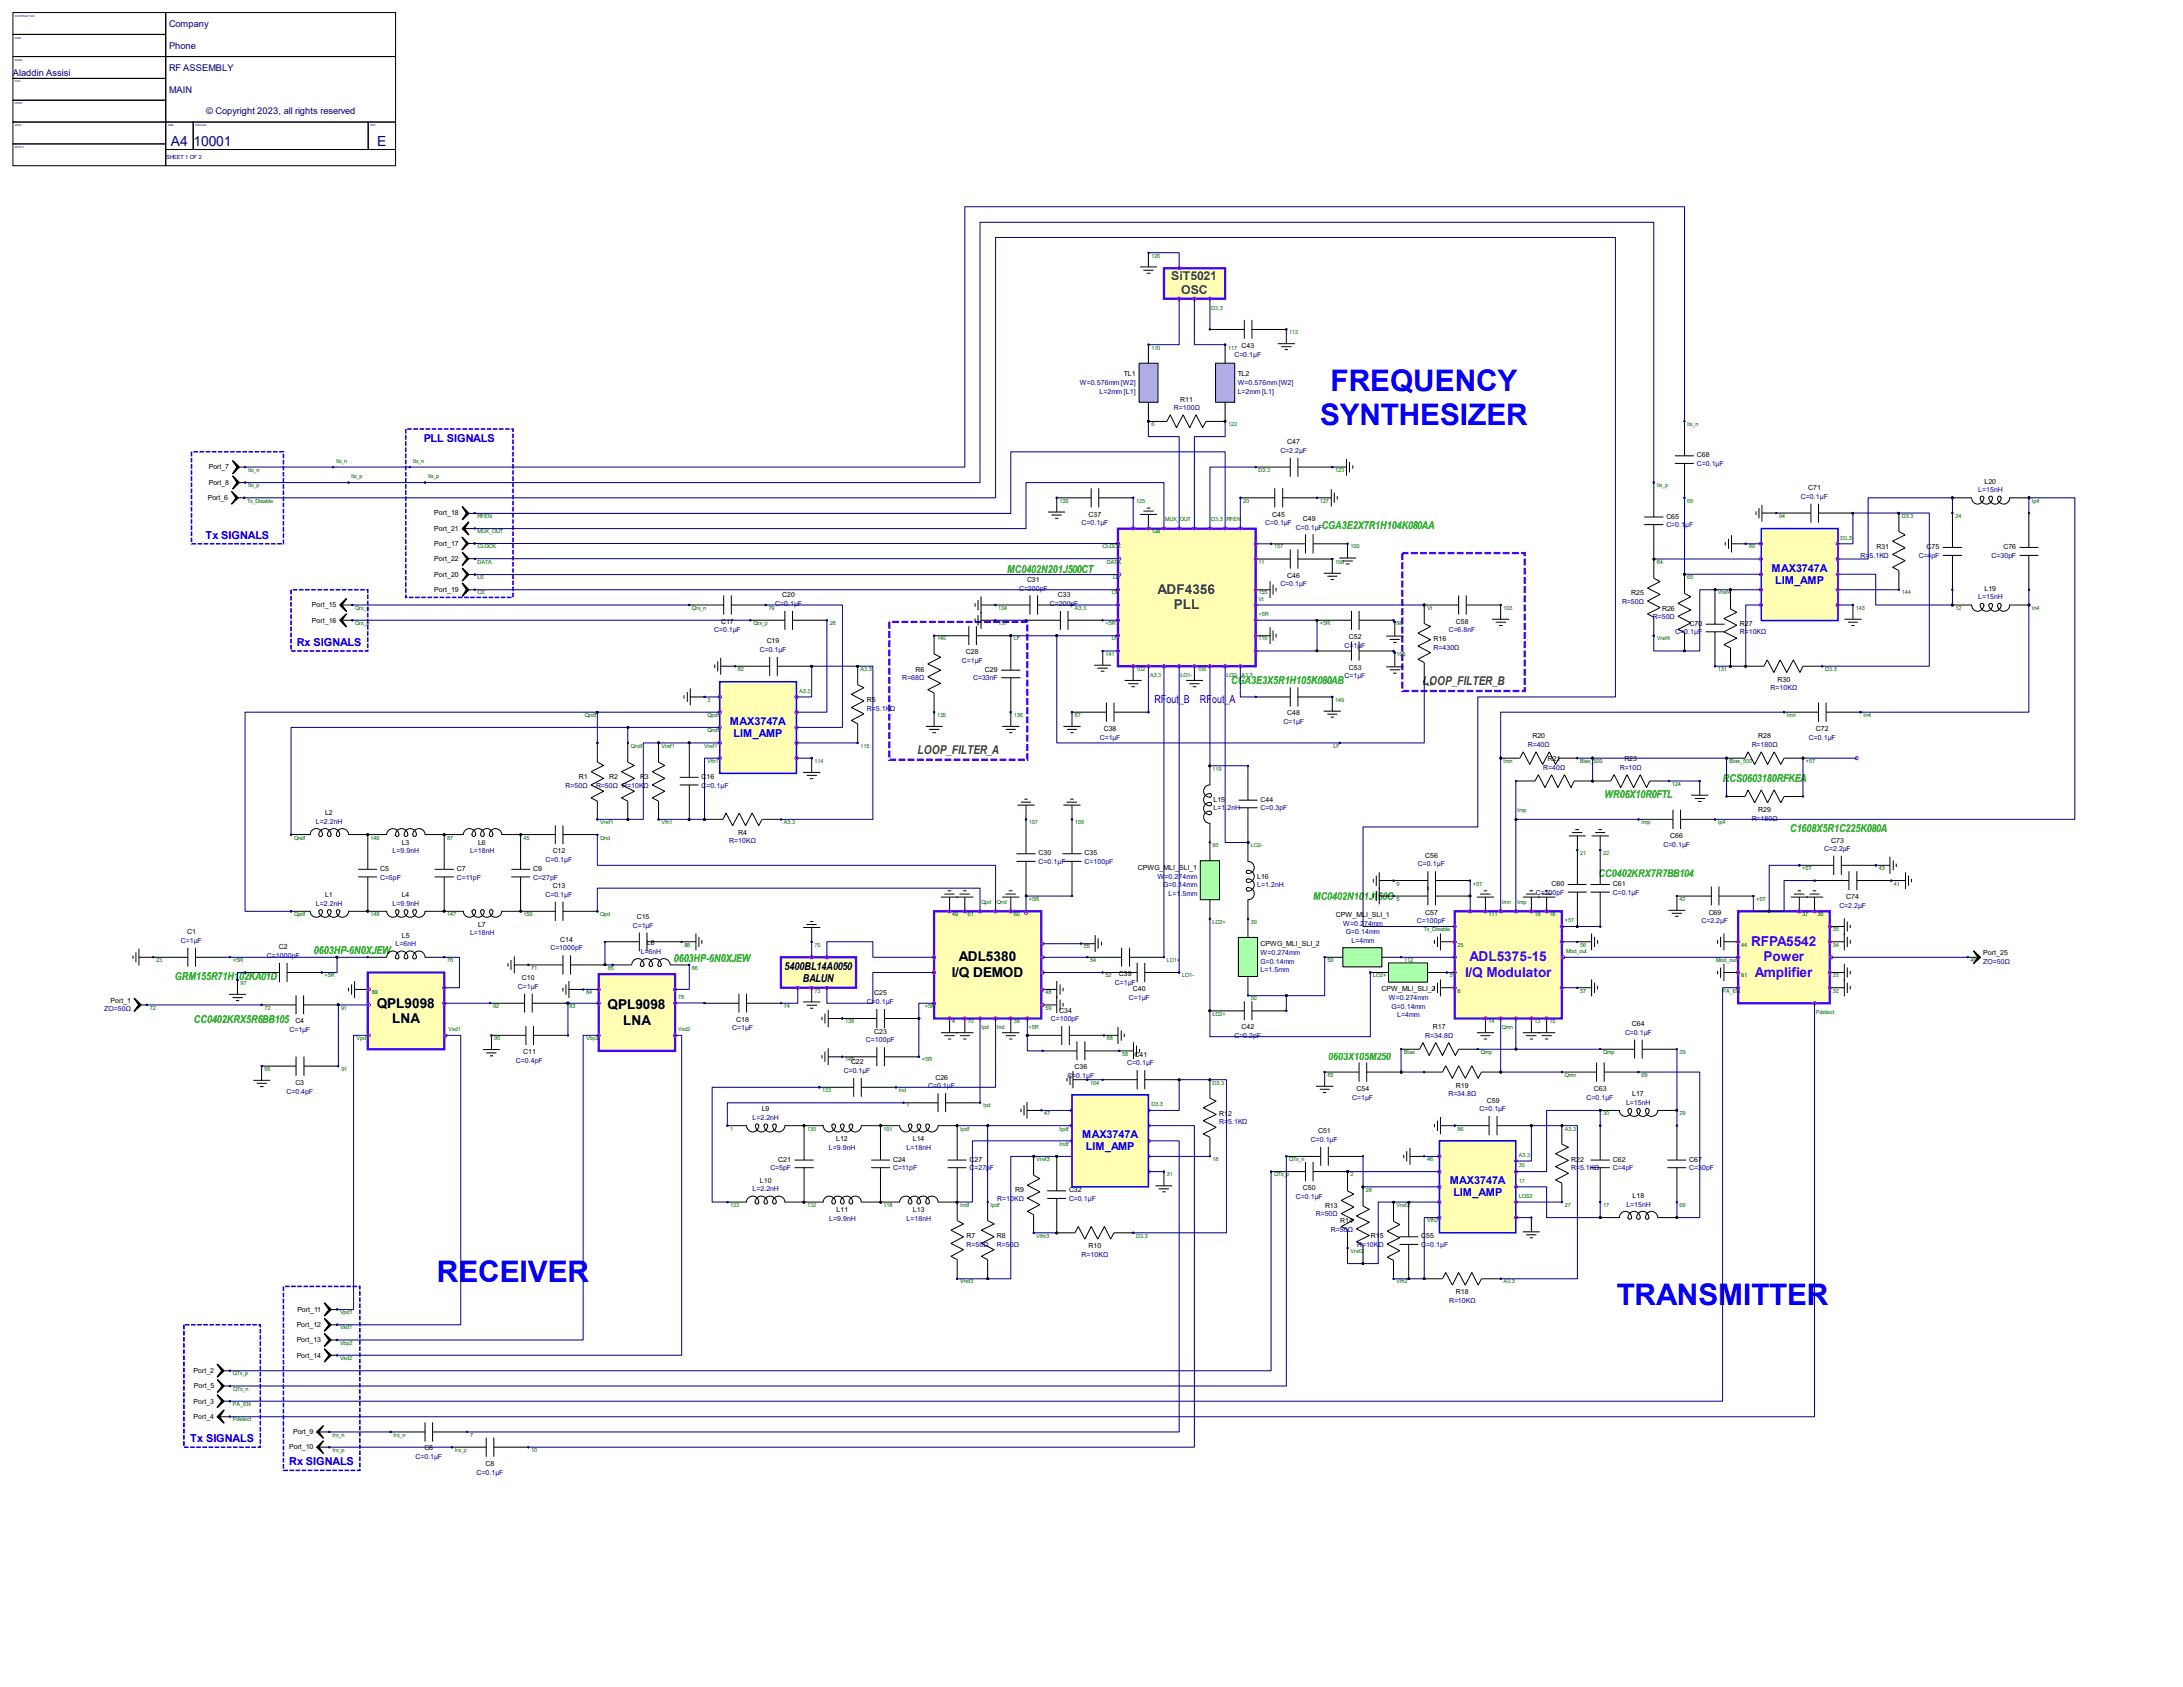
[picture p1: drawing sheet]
<svg xmlns="http://www.w3.org/2000/svg" width="279mm" height="216mm" viewBox="0 0 279 216" stroke-linecap="round" stroke-linejoin="round" font-family="sans-serif">
<defs><g id="words">
<g font-size="3.8" fill="#00f">
<text x="170.3" y="50">FREQUENCY</text>
<text x="169" y="54.4">SYNTHESIZER</text>
<text x="55.9" y="164">RECEIVER</text>
<text x="206.9" y="167">TRANSMITTER</text>
</g>
<g font-size="1.8" fill="#000080">
<text x="21.9" y="18.7">A4</text>
<text x="24.8" y="18.7">10001</text>
<text x="48.3" y="18.7">E</text>
</g>
<g font-size="1.7" fill="#7f3f00">
<text x="148.2" y="76">ADF4356</text>
<text x="150.2" y="78">PLL</text>
</g>
<g font-size="1.7">
<text x="121.8" y="125">I/Q DEMOD</text>
<text x="122.7" y="123">ADL5380</text>
<text x="48.2" y="128.9">QPL9098</text>
<text x="50.2" y="130.9">LNA</text>
<text x="77.8" y="129.2">QPL9098</text>
<text x="79.8" y="131.1">LNA</text>
</g>
<g font-size="1.7" fill="#4600ff">
<text x="187.5" y="125">I/Q Modulator</text>
<text x="188.1" y="123">ADL5375-15</text>
<text x="224.1" y="121">RFPA5542</text>
<text x="224.6" y="125">Amplifier</text>
<text x="225.7" y="123">Power</text>
</g>
<g font-size="1.6" fill="#7f3f00">
<text x="149.9" y="35.9">SiT5021</text>
<text x="151.2" y="37.7">OSC</text>
<text x="182.1" y="87.7">LOOP_FILTER_B</text>
<text x="117.4" y="96.5">LOOP_FILTER_A</text>
</g>
<g font-size="1.4" fill="#00f">
<text x="54.2" y="56.6">PLL SIGNALS</text>
<text x="26.3" y="69">Tx SIGNALS</text>
<text x="226.7" y="73.2">MAX3747A</text>
<text x="227.2" y="74.8">LIM_AMP</text>
<text x="38" y="82.7">Rx SIGNALS</text>
<text x="93.4" y="92.8">MAX3747A</text>
<text x="93.9" y="94.3">LIM_AMP</text>
<text x="147.7" y="90">RFout_B</text>
<text x="153.6" y="90">RFout_A</text>
<text x="138.5" y="145.7">MAX3747A</text>
<text x="139" y="147.2">LIM_AMP</text>
<text x="185.5" y="151.6">MAX3747A</text>
<text x="186" y="153.1">LIM_AMP</text>
<text x="24.3" y="184.6">Tx SIGNALS</text>
<text x="37" y="187.5">Rx SIGNALS</text>
</g>
<g font-size="1.4" fill="#0a0">
<text x="169.2" y="67.7">CGA3E2X7R1H104K080AA</text>
<text x="128.9" y="73.3">MC0402N201J500CT</text>
<text x="157.6" y="87.5">CGA3E3X5R1H105K080AB</text>
<text x="220.5" y="100.1">RCS0603180RFKEA</text>
<text x="205.4" y="102.1">WR06X10R0FTL</text>
<text x="229.1" y="106.5">C1608X5R1C225K080A</text>
<text x="204.6" y="112.3">CC0402KRX7R7BB104</text>
<text x="168.1" y="115.1">MC0402N101J160C</text>
<text x="22.4" y="125.5">GRM155R71H102KA01D</text>
<text x="40.2" y="122">0603HP-6N0XJEW</text>
<text x="86.2" y="123.1">0603HP-6N0XJEW</text>
<text x="24.8" y="130.9">CC0402KRX5R6BB105</text>
<text x="170" y="135.7">0603X105M250</text>
</g>
<g font-size="1.4">
<text x="100.4" y="124.1">5400BL14A0050</text>
<text x="102.7" y="125.7">BALUN</text>
</g>
<g font-size="1.2" fill="#000080">
<text x="21.6" y="3.4">Company</text>
<text x="1.7" y="9.7">Aladdin Assisi</text>
<text x="21.6" y="9.1">RF ASSEMBLY</text>
<text x="21.6" y="6.3">Phone</text>
<text x="21.6" y="11.9">MAIN</text>
<text x="26.4" y="14.6">© Copyright 2023, all rights reserved</text>
</g>
<g font-size=".9" fill="#00a">
<text x="158" y="45.6">C=0.1μF</text>
<text x="138.2" y="49.3">W=0.576mm [W2]</text>
<text x="140.7" y="50.4">L=2mm [L1]</text>
<text x="150.2" y="52.5">R=100Ω</text>
<text x="158.4" y="50.4">L=2mm [L1]</text>
<text x="158.4" y="49.3">W=0.576mm [W2]</text>
<text x="163.9" y="58">C=2.2μF</text>
<text x="217.2" y="59.6">C=0.1μF</text>
<text x="230.5" y="63.8">C=0.1μF</text>
<text x="253.2" y="63">L=15nH</text>
<text x="138.4" y="67.2">C=0.1μF</text>
<text x="161.9" y="67.2">C=0.1μF</text>
<text x="165.9" y="67.8">C=0.1μF</text>
<text x="213.3" y="67.5">C=0.1μF</text>
<text x="238.1" y="71.4">R=5.1KΩ</text>
<text x="245.6" y="71.4">C=4pF</text>
<text x="254.9" y="71.4">C=30pF</text>
<text x="99.2" y="77.6">C=0.1μF</text>
<text x="130.4" y="75.6">C=200pF</text>
<text x="134.4" y="77.6">C=200pF</text>
<text x="163.9" y="75.1">C=0.1μF</text>
<text x="207.6" y="77.3">R=50Ω</text>
<text x="253.2" y="76.7">L=15nH</text>
<text x="91.4" y="80.9">C=0.1μF</text>
<text x="97.2" y="83.4">C=0.1μF</text>
<text x="172.1" y="82.9">C=1μF</text>
<text x="183.5" y="83.1">R=430Ω</text>
<text x="185.4" y="80.9">C=6.8nF</text>
<text x="211.5" y="79.2">R=50Ω</text>
<text x="214.4" y="81.2">C=0.1μF</text>
<text x="222.7" y="81.2">R=10KΩ</text>
<text x="115.5" y="87.1">R=68Ω</text>
<text x="123.1" y="84.8">C=1μF</text>
<text x="124.5" y="87.1">C=33nF</text>
<text x="172.1" y="86.8">C=1μF</text>
<text x="226.6" y="88.3">R=10KΩ</text>
<text x="111" y="91">R=5.1KΩ</text>
<text x="140.8" y="94.7">C=1μF</text>
<text x="164.3" y="92.7">C=1μF</text>
<text x="195.5" y="95.6">R=40Ω</text>
<text x="224.2" y="95.6">R=180Ω</text>
<text x="231.5" y="94.7">C=0.1μF</text>
<text x="72.4" y="100.8">R=50Ω</text>
<text x="76.3" y="100.8">R=50Ω R=10KΩ</text>
<text x="89.8" y="100.8">C=0.1μF</text>
<text x="197.5" y="98.5">R=40Ω</text>
<text x="207.3" y="98.6">R=10Ω</text>
<text x="40.4" y="105.4">L=2.2nH</text>
<text x="93.3" y="107.9">R=10KΩ</text>
<text x="155.3" y="103.7">L=1.2nH</text>
<text x="161.3" y="103.7">C=0.3pF</text>
<text x="224.2" y="105">R=180Ω</text>
<text x="48.6" y="112.6">C=5pF</text>
<text x="50.2" y="109.2">L=9.9nH</text>
<text x="58.5" y="112.6">C=11pF</text>
<text x="60.2" y="109.2">L=18nH</text>
<text x="68.2" y="112.6">C=27pF</text>
<text x="69.8" y="110.3">C=0.1μF</text>
<text x="132.9" y="110.6">C=0.1μF</text>
<text x="138.8" y="110.6">C=100pF</text>
<text x="148.2" y="112.4">W=0.274mm</text>
<text x="148.9" y="113.5">G=0.14mm</text>
<text x="160.9" y="113.5">L=1.2nH</text>
<text x="181.5" y="110.9">C=0.1μF</text>
<text x="212.9" y="108.4">C=0.1μF</text>
<text x="233.5" y="108.9">C=2.2μF</text>
<text x="40.4" y="115.9">L=2.2nH</text>
<text x="50.2" y="115.9">L=9.9nH</text>
<text x="60.2" y="119.7">L=18nH</text>
<text x="69.8" y="114.8">C=0.1μF</text>
<text x="81" y="118.7">C=1μF</text>
<text x="149.6" y="114.6">L=1.5mm</text>
<text x="171.9" y="118.4">W=0.274mm</text>
<text x="172.3" y="119.5">G=0.14mm</text>
<text x="181.4" y="118.2">C=100pF</text>
<text x="196.6" y="114.5">C=100pF</text>
<text x="206.4" y="114.5">C=0.1μF</text>
<text x="217.8" y="118.2">C=2.2μF</text>
<text x="235.4" y="116.2">C=2.2μF</text>
<text x="23.2" y="120.6">C=1μF</text>
<text x="34.2" y="122.6">C=1000pF</text>
<text x="50.6" y="121.1">L=6nH</text>
<text x="70.4" y="121.6">C=1000pF</text>
<text x="82" y="122.1">L=6nH</text>
<text x="161.3" y="124.4">L=1.5mm</text>
<text x="161.3" y="123.3">G=0.14mm</text>
<text x="161.3" y="122.2">W=0.274mm</text>
<text x="173" y="120.6">L=4mm</text>
<text x="253.8" y="123.4">ZO=50Ω</text>
<text x="13.3" y="129.4">ZO=50Ω</text>
<text x="66.3" y="126.6">C=1μF</text>
<text x="93.7" y="131.9">C=1μF</text>
<text x="111" y="128.5">C=0.1μF</text>
<text x="134.5" y="130.7">C=100pF</text>
<text x="142.7" y="126">C=1μF</text>
<text x="144.5" y="128">C=1μF</text>
<text x="177.8" y="128">W=0.274mm</text>
<text x="178.1" y="129.1">G=0.14mm</text>
<text x="178.8" y="130.2">L=4mm</text>
<text x="37" y="132.1">C=1μF</text>
<text x="66" y="136">C=0.4pF</text>
<text x="108" y="137.3">C=0.1μF</text>
<text x="110.8" y="133.4">C=100pF</text>
<text x="136.6" y="138">C=0.1μF</text>
<text x="144.3" y="136.4">C=0.1μF</text>
<text x="158" y="132.8">C=0.2pF</text>
<text x="182.4" y="132.8">R=34.8Ω</text>
<text x="208" y="132.4">C=0.1μF</text>
<text x="36.7" y="140">C=0.4pF</text>
<text x="96.3" y="143.3">L=2.2nH</text>
<text x="118.8" y="139.3">C=0.1μF</text>
<text x="156" y="143.9">R=5.1KΩ</text>
<text x="173.1" y="140.7">C=1μF</text>
<text x="185.4" y="140.3">R=34.8Ω</text>
<text x="189.4" y="142.2">C=0.1μF</text>
<text x="203.1" y="140.7">C=0.1μF</text>
<text x="208.1" y="141.4">L=15nH</text>
<text x="98.6" y="149.8">C=5pF</text>
<text x="106.1" y="147.2">L=9.9nH</text>
<text x="114.3" y="149.8">C=11pF</text>
<text x="116" y="147.2">L=18nH</text>
<text x="124.1" y="149.8">C=27pF</text>
<text x="167.8" y="146.1">C=0.1μF</text>
<text x="201.1" y="149.8">R=5.1KΩ</text>
<text x="206.4" y="149.8">C=4pF</text>
<text x="216.2" y="149.8">C=30pF</text>
<text x="96.3" y="152.5">L=2.2nH</text>
<text x="127.6" y="153.7">R=10KΩ</text>
<text x="136.8" y="153.7">C=0.1μF</text>
<text x="165.9" y="153.5">C=0.1μF</text>
<text x="168.4" y="155.7">R=50Ω</text>
<text x="208.2" y="154.4">L=15nH</text>
<text x="106.1" y="156.3">L=9.9nH</text>
<text x="116" y="156.3">L=18nH</text>
<text x="123.7" y="159.6">R=50Ω</text>
<text x="127.6" y="159.6">R=50Ω</text>
<text x="138.4" y="160.9">R=10KΩ</text>
<text x="170.3" y="157.6">R=50Ω</text>
<text x="173.7" y="159.6">R=10KΩ</text>
<text x="181.9" y="159.6">C=0.1μF</text>
<text x="185.5" y="166.8">R=10KΩ</text>
<text x="53.2" y="186.8">C=0.1μF</text>
<text x="61" y="188.7">C=0.1μF</text>
</g>
<g font-size=".9">
<text x="158.9" y="44.5">C43</text>
<text x="143.8" y="48.2">TL1</text>
<text x="151" y="51.4">R11</text>
<text x="158.4" y="48.2">TL2</text>
<text x="164.8" y="56.9">C47</text>
<text x="217.2" y="58.5">C68</text>
<text x="26.6" y="64">Port_6</text>
<text x="26.7" y="60.1">Port_7</text>
<text x="26.7" y="62">Port_8</text>
<text x="55.6" y="66">Port_18</text>
<text x="231.4" y="62.7">C71</text>
<text x="254" y="61.9">L20</text>
<text x="55.6" y="67.9">Port_21</text>
<text x="55.6" y="69.8">Port_17</text>
<text x="55.6" y="71.8">Port_22</text>
<text x="139.3" y="66.1">C37</text>
<text x="162.8" y="66.1">C45</text>
<text x="166.8" y="66.7">C49</text>
<text x="213.3" y="66.4">C65</text>
<text x="240.2" y="70.3">R31</text>
<text x="246.6" y="70.3">C75</text>
<text x="256.4" y="70.3">C76</text>
<text x="39.9" y="77.7">Port_15</text>
<text x="55.6" y="73.8">Port_20</text>
<text x="55.6" y="75.7">Port_19</text>
<text x="100.1" y="76.5">C20</text>
<text x="131.4" y="74.5">C31</text>
<text x="135.4" y="76.5">C33</text>
<text x="164.8" y="74">C46</text>
<text x="208.8" y="76.2">R25</text>
<text x="254" y="75.6">L19</text>
<text x="39.9" y="79.7">Port_16</text>
<text x="92.3" y="79.8">C17</text>
<text x="98.1" y="82.3">C19</text>
<text x="123.6" y="83.7">C28</text>
<text x="172.6" y="81.8">C52</text>
<text x="183.5" y="82">R16</text>
<text x="186.4" y="79.8">C58</text>
<text x="212.7" y="78.1">R26</text>
<text x="216.2" y="80.1">C70</text>
<text x="222.7" y="80.1">R27</text>
<text x="111" y="89.9">R5</text>
<text x="117.2" y="86">R6</text>
<text x="126.1" y="86">C29</text>
<text x="172.6" y="85.7">C53</text>
<text x="227.5" y="87.2">R30</text>
<text x="141.3" y="93.6">C38</text>
<text x="164.8" y="91.6">C48</text>
<text x="196.1" y="94.5">R20</text>
<text x="225" y="94.5">R28</text>
<text x="232.4" y="93.6">C72</text>
<text x="74.1" y="99.7">R1</text>
<text x="78" y="99.7">R2</text>
<text x="81.9" y="99.7">R3</text>
<text x="89.8" y="99.7">C16</text>
<text x="198.1" y="97.4">R21</text>
<text x="207.9" y="97.5">R23</text>
<text x="41.6" y="104.3">L2</text>
<text x="94.5" y="106.8">R4</text>
<text x="155.3" y="102.6">L15</text>
<text x="161.3" y="102.6">C44</text>
<text x="213.8" y="107.3">C66</text>
<text x="225" y="103.9">R29</text>
<text x="234.4" y="107.8">C73</text>
<text x="48.6" y="111.5">C5</text>
<text x="51.4" y="108.1">L3</text>
<text x="58.5" y="111.5">C7</text>
<text x="61.2" y="108.1">L6</text>
<text x="68.2" y="111.5">C9</text>
<text x="70.7" y="109.2">C12</text>
<text x="70.7" y="113.7">C13</text>
<text x="132.9" y="109.5">C30</text>
<text x="138.8" y="109.5">C35</text>
<text x="145.6" y="111.3">CPWG_MLI_SLI_1</text>
<text x="160.9" y="112.4">L16</text>
<text x="182.4" y="109.8">C56</text>
<text x="198.6" y="113.4">C60</text>
<text x="206.4" y="113.4">C61</text>
<text x="24" y="119.5">C1</text>
<text x="41.6" y="114.8">L1</text>
<text x="51.4" y="114.8">L4</text>
<text x="61.2" y="118.6">L7</text>
<text x="81.5" y="117.6">C15</text>
<text x="171" y="117.3">CPW_MLI_SLI_1</text>
<text x="182.4" y="117.1">C57</text>
<text x="218.7" y="117.1">C69</text>
<text x="236.3" y="115.1">C74</text>
<text x="35.7" y="121.5">C2</text>
<text x="51.4" y="120">L5</text>
<text x="66.8" y="125.4">C10</text>
<text x="71.7" y="120.5">C14</text>
<text x="82.8" y="121">L8</text>
<text x="143.2" y="124.9">C39</text>
<text x="161.3" y="121.1">CPWG_MLI_SLI_2</text>
<text x="253.8" y="122.3">Port_25</text>
<text x="14.1" y="128.3">Port_1</text>
<text x="37.8" y="131">C4</text>
<text x="94.2" y="130.8">C18</text>
<text x="111.9" y="127.4">C25</text>
<text x="135.6" y="129.6">C34</text>
<text x="145" y="126.9">C40</text>
<text x="158.9" y="131.7">C42</text>
<text x="176.8" y="126.9">CPW_MLI_SLI_2</text>
<text x="183.4" y="131.7">R17</text>
<text x="208.9" y="131.3">C64</text>
<text x="67" y="134.9">C11</text>
<text x="108.9" y="136.2">C22</text>
<text x="111.9" y="132.3">C23</text>
<text x="137.5" y="136.9">C36</text>
<text x="145.2" y="135.3">C41</text>
<text x="37.8" y="138.9">C3</text>
<text x="97.5" y="142.2">L9</text>
<text x="119.7" y="138.2">C26</text>
<text x="156" y="142.8">R12</text>
<text x="173.6" y="139.6">C54</text>
<text x="186.4" y="139.2">R19</text>
<text x="190.3" y="141.1">C59</text>
<text x="204" y="139.6">C63</text>
<text x="208.9" y="140.3">L17</text>
<text x="99.6" y="148.7">C21</text>
<text x="107" y="146">L12</text>
<text x="114.3" y="148.7">C24</text>
<text x="116.8" y="146">L14</text>
<text x="124.1" y="148.7">C27</text>
<text x="168.7" y="145">C51</text>
<text x="201.1" y="148.7">R22</text>
<text x="206.4" y="148.7">C62</text>
<text x="216.2" y="148.7">C67</text>
<text x="97.2" y="151.3">L10</text>
<text x="107.1" y="155.2">L11</text>
<text x="116.8" y="155.2">L13</text>
<text x="129.9" y="152.6">R9</text>
<text x="136.8" y="152.6">C32</text>
<text x="166.8" y="152.3">C50</text>
<text x="169.6" y="154.6">R13</text>
<text x="209" y="153.3">L18</text>
<text x="123.7" y="158.5">R7</text>
<text x="127.6" y="158.5">R8</text>
<text x="139.3" y="159.8">R10</text>
<text x="171.5" y="156.5">R14</text>
<text x="175.5" y="158.5">R15</text>
<text x="181.9" y="158.5">C55</text>
<text x="38.1" y="167.9">Port_11</text>
<text x="186.4" y="165.7">R18</text>
<text x="38" y="169.8">Port_12</text>
<text x="38" y="173.7">Port_14</text>
<text x="38" y="171.8">Port_13</text>
<text x="24.8" y="179.6">Port_3</text>
<text x="24.8" y="175.7">Port_2</text>
<text x="24.8" y="177.7">Port_5</text>
<text x="24.8" y="181.6">Port_4</text>
<text x="37" y="185.5">Port_10</text>
<text x="37.5" y="183.5">Port_9</text>
<text x="54.3" y="185.6">C6</text>
<text x="62.1" y="187.6">C8</text>
</g>
<text font-size=".7" fill="#000080" x="21.3" y="20.4">SHEET 1 OF 2</text>
<g font-size=".7" fill="#050">
<text x="147.4" y="33">120</text>
<text x="155" y="39.6">D3.3</text>
<text x="147.4" y="44.7">110</text>
<text x="157.2" y="44.7">117</text>
<text x="165" y="42.8">113</text>
<text x="43" y="59.2">Itx_n</text>
<text x="52.8" y="59.2">Itx_n</text>
<text x="147.4" y="54.5">6</text>
<text x="157.2" y="54.5">122</text>
<text x="215.9" y="54.5">Itx_n</text>
<text x="31.6" y="64.3">Tx_Disable</text>
<text x="31.8" y="62.4">Itx_p</text>
<text x="31.8" y="60.4">Itx_n</text>
<text x="45" y="61.2">Itx_p</text>
<text x="54.8" y="61.2">Itx_p</text>
<text x="135.6" y="64.3">126</text>
<text x="145.4" y="64.3">125</text>
<text x="159.1" y="64.3">20</text>
<text x="161.1" y="60.4">D3.3</text>
<text x="168.9" y="64.3">127</text>
<text x="170.9" y="60.4">123</text>
<text x="212" y="62.4">Itx_p</text>
<text x="215.9" y="64.3">65</text>
<text x="260.1" y="64.3">Ip4</text>
<text x="61.1" y="70.2">CLOCK</text>
<text x="61.1" y="66.3">RFEN</text>
<text x="61.1" y="68.2">MUX_OUT</text>
<text x="141.1" y="70.2">CLOCK</text>
<text x="147.4" y="68.2">128</text>
<text x="149.1" y="66.7">MUX_OUT</text>
<text x="155" y="66.7">D3.3</text>
<text x="157" y="66.7">RFEN</text>
<text x="163.1" y="70.2">157</text>
<text x="172.8" y="70.2">100</text>
<text x="223.8" y="70.2">99</text>
<text x="227.7" y="66.3">94</text>
<text x="235.5" y="69">D3.3</text>
<text x="243.4" y="66.3">D3.3</text>
<text x="250.3" y="66.3">24</text>
<text x="61.1" y="76.1">CE</text>
<text x="61.1" y="74.1">LE</text>
<text x="61.1" y="72.1">DATA</text>
<text x="141.6" y="72.1">DATA</text>
<text x="142.3" y="76.1">CE</text>
<text x="142.5" y="74.1">LE</text>
<text x="161.1" y="72.2">11</text>
<text x="161.1" y="76.1">155</text>
<text x="161.1" y="76.9">Vt</text>
<text x="170.9" y="72.2">108</text>
<text x="212" y="72.2">64</text>
<text x="215.9" y="74.1">65</text>
<text x="219.9" y="76.1">Vref4</text>
<text x="243.4" y="76.1">144</text>
<text x="45.5" y="80">Qrx_p</text>
<text x="45.5" y="78.1">Qrx_n</text>
<text x="88.6" y="78.1">Qrx_n</text>
<text x="96.4" y="80">Qrx_p</text>
<text x="98.4" y="78.1">79</text>
<text x="106.2" y="80">26</text>
<text x="119.9" y="82">140</text>
<text x="127.8" y="78.1">134</text>
<text x="127.8" y="80">137</text>
<text x="129.8" y="82">LF</text>
<text x="137.6" y="78.1">A3.3</text>
<text x="141.5" y="83.9">141</text>
<text x="141.5" y="80">+5R</text>
<text x="142.3" y="82">LF</text>
<text x="161.1" y="78.8">+5R</text>
<text x="161.1" y="82">116</text>
<text x="168.9" y="80">+5R</text>
<text x="178.7" y="83.9">105</text>
<text x="178.7" y="80">98</text>
<text x="182.7" y="78.1">Vt</text>
<text x="192.4" y="78.1">103</text>
<text x="212" y="82">Vref4</text>
<text x="237.5" y="78.1">143</text>
<text x="250.3" y="78.1">12</text>
<text x="260.1" y="78.1">In4</text>
<text x="90.6" y="89.8">3</text>
<text x="94.4" y="85.9">82</text>
<text x="102.3" y="88.6">A3.3</text>
<text x="110.2" y="85.9">A3.3</text>
<text x="145.4" y="85.9">102</text>
<text x="147.2" y="86.7">A3.3</text>
<text x="151.1" y="86.7">LO1-</text>
<text x="153.2" y="85.9">106</text>
<text x="157" y="86.7">LO2-</text>
<text x="158.9" y="86.7">A3.3</text>
<text x="170.9" y="89.8">149</text>
<text x="182.7" y="87.8">LF</text>
<text x="219.9" y="85.9">131</text>
<text x="233.6" y="85.9">D3.3</text>
<text x="74.8" y="91.8">Qpdf</text>
<text x="80.7" y="95.7">Qndf</text>
<text x="84.7" y="95.7">Vref1</text>
<text x="90.1" y="95.7">Vref1</text>
<text x="90.6" y="93.7">Qndf</text>
<text x="90.6" y="91.8">Qpdf</text>
<text x="110.2" y="95.7">115</text>
<text x="119.9" y="91.8">135</text>
<text x="129.8" y="91.8">136</text>
<text x="137.6" y="91.8">67</text>
<text x="170.7" y="95.7">LF</text>
<text x="228.7" y="91.8">Imn</text>
<text x="238.5" y="91.8">In4</text>
<text x="90.6" y="97.7">Vth1</text>
<text x="104.3" y="97.7">114</text>
<text x="155.2" y="98.6">119</text>
<text x="192.4" y="97.7">Imn</text>
<text x="202.2" y="97.7">Bias_500</text>
<text x="214" y="100.6">124</text>
<text x="221.4" y="97.7">Bias_500</text>
<text x="231.1" y="97.7">+5T</text>
<text x="37.6" y="107.4">Qndf</text>
<text x="47.4" y="107.4">146</text>
<text x="57.2" y="107.4">87</text>
<text x="67" y="107.4">45</text>
<text x="76.8" y="105.5">Vref1</text>
<text x="76.8" y="107.4">Qnd</text>
<text x="84.7" y="105.5">Vth1</text>
<text x="100.3" y="105.5">A3.3</text>
<text x="131.7" y="105.5">107</text>
<text x="137.6" y="105.5">109</text>
<text x="194.2" y="103.9">Imp</text>
<text x="210.1" y="105.5">Imp</text>
<text x="219.9" y="105.5">Ip4</text>
<text x="155.2" y="108.4">93</text>
<text x="160.1" y="108.4">LO2-</text>
<text x="178.7" y="113.3">9</text>
<text x="188.5" y="113.3">+5T</text>
<text x="202.2" y="109.4">21</text>
<text x="205.2" y="109.4">22</text>
<text x="230.7" y="111.4">+5T</text>
<text x="240.5" y="111.4">43</text>
<text x="242.4" y="113.3">41</text>
<text x="37.6" y="117.2">Qpdf</text>
<text x="47.4" y="117.2">148</text>
<text x="57.2" y="117.2">147</text>
<text x="67" y="117.2">150</text>
<text x="76.8" y="117.2">Qpd</text>
<text x="121.9" y="117.2">49</text>
<text x="123.9" y="117.2">61</text>
<text x="125.6" y="115.7">Qpd</text>
<text x="127.6" y="115.7">Qnd</text>
<text x="129.8" y="117.2">60</text>
<text x="131.7" y="115.3">+5R</text>
<text x="155.2" y="118.2">LO2+</text>
<text x="160.1" y="118.2">39</text>
<text x="178.7" y="115.3">5</text>
<text x="182.2" y="119.2">Tx_Disable</text>
<text x="190.5" y="117.2">111</text>
<text x="192.2" y="115.7">Imn</text>
<text x="194.2" y="115.7">Imp</text>
<text x="196.4" y="117.2">19</text>
<text x="198.3" y="117.2">16</text>
<text x="200.3" y="118">+5T</text>
<text x="215" y="115.3">42</text>
<text x="224.8" y="115.3">+5T</text>
<text x="230.7" y="117.2">37</text>
<text x="232.6" y="117.2">36</text>
<text x="234.6" y="119.2">35</text>
<text x="20" y="123.1">23</text>
<text x="29.8" y="123.1">+5R</text>
<text x="41.5" y="125.1">+5R</text>
<text x="57.2" y="123.1">76</text>
<text x="68" y="124.1">71</text>
<text x="77.8" y="124.1">85</text>
<text x="87.6" y="121.2">88</text>
<text x="88.6" y="124.1">66</text>
<text x="104.3" y="121.2">75</text>
<text x="138.7" y="121.4">55</text>
<text x="139.5" y="123.1">54</text>
<text x="141.5" y="125.1">52</text>
<text x="149.4" y="123.1">LO1+</text>
<text x="151.3" y="125.1">LO1-</text>
<text x="169.9" y="123.1">50</text>
<text x="175.8" y="125.1">LO2+</text>
<text x="179.7" y="123.1">112</text>
<text x="185.5" y="125.1">51</text>
<text x="186.6" y="121.2">25</text>
<text x="200.4" y="122">Mod_out</text>
<text x="202.2" y="121.2">56</text>
<text x="219.7" y="123.1">Mod_out</text>
<text x="222.8" y="121.2">44</text>
<text x="222.8" y="125.1">81</text>
<text x="234.6" y="121.2">34</text>
<text x="234.6" y="125.1">33</text>
<text x="252.2" y="123.1">40</text>
<text x="19.2" y="129.2">72</text>
<text x="30.8" y="126.1">97</text>
<text x="33.9" y="129.2">72</text>
<text x="43.6" y="129.2">91</text>
<text x="47.6" y="127.3">89</text>
<text x="57.4" y="132">Vsd1</text>
<text x="63.1" y="129">92</text>
<text x="72.9" y="129">83</text>
<text x="75" y="127.3">84</text>
<text x="86.8" y="132">Vsd2</text>
<text x="86.8" y="127.8">78</text>
<text x="100.3" y="129">74</text>
<text x="104.3" y="127">73</text>
<text x="108.2" y="130.9">138</text>
<text x="118.4" y="129">+5R</text>
<text x="121.9" y="130.9">4</text>
<text x="123.9" y="130.9">70</text>
<text x="125.6" y="131.7">Ipd</text>
<text x="127.6" y="131.7">Ind</text>
<text x="129.8" y="130.9">38</text>
<text x="131.7" y="131.7">+5R</text>
<text x="133.8" y="129.2">59</text>
<text x="133.8" y="127.3">48</text>
<text x="155.2" y="130">LO2+</text>
<text x="160.1" y="128">50</text>
<text x="186.6" y="127">8</text>
<text x="190.5" y="130.9">14</text>
<text x="192.2" y="131.7">Qmn</text>
<text x="196.4" y="130.9">13</text>
<text x="198.3" y="130.9">15</text>
<text x="202.2" y="127">57</text>
<text x="220.5" y="127">PA_EN</text>
<text x="232.4" y="129.8">Pdetect</text>
<text x="234.6" y="127">32</text>
<text x="33.9" y="137">95</text>
<text x="43.7" y="137">91</text>
<text x="45.6" y="133.1">Vpd1</text>
<text x="63.2" y="133.1">90</text>
<text x="75" y="133.1">Vbp2</text>
<text x="108.2" y="135.8">145</text>
<text x="118" y="135.8">+5R</text>
<text x="141.6" y="133.1">68</text>
<text x="143.6" y="135.1">58</text>
<text x="169.9" y="137.8">63</text>
<text x="179.7" y="134.9">Bias</text>
<text x="189.5" y="134.9">Qmp</text>
<text x="200.3" y="137.8">Qmn</text>
<text x="205.2" y="134.9">Qmp</text>
<text x="210.1" y="137.8">69</text>
<text x="215" y="134.9">29</text>
<text x="105.2" y="139.8">133</text>
<text x="115" y="139.8">Ind</text>
<text x="116" y="141.7">1</text>
<text x="125.8" y="141.7">Ipd</text>
<text x="133.6" y="142.7">47</text>
<text x="139.5" y="138.8">104</text>
<text x="147.4" y="141.5">D3.3</text>
<text x="155.2" y="138.8">D3.3</text>
<text x="205.2" y="142.7">30</text>
<text x="215" y="142.7">29</text>
<text x="93.5" y="144.7">1</text>
<text x="103.3" y="144.7">130</text>
<text x="113.1" y="144.7">101</text>
<text x="122.9" y="144.7">Ipdf</text>
<text x="132.7" y="148.6">Vref3</text>
<text x="135.6" y="144.7">Ipdf</text>
<text x="135.6" y="146.6">Indf</text>
<text x="155.2" y="148.6">18</text>
<text x="165" y="148.6">QTx_n</text>
<text x="182.7" y="148.6">46</text>
<text x="186.6" y="144.7">86</text>
<text x="194.4" y="148">A3.3</text>
<text x="194.4" y="149.4">30</text>
<text x="200.3" y="144.7">A3.3</text>
<text x="93.5" y="154.5">133</text>
<text x="103.3" y="154.5">132</text>
<text x="113.1" y="154.5">118</text>
<text x="122.9" y="154.5">Indf</text>
<text x="126.8" y="154.5">Ipdf</text>
<text x="149.4" y="150.5">31</text>
<text x="163.1" y="150.5">QTx_p</text>
<text x="172.8" y="150.5">2</text>
<text x="174.8" y="152.5">28</text>
<text x="178.7" y="154.5">Vref2</text>
<text x="194.4" y="153.3">LOS2</text>
<text x="194.4" y="151.3">17</text>
<text x="200.3" y="154.5">27</text>
<text x="205.2" y="154.5">17</text>
<text x="215" y="154.5">69</text>
<text x="132.7" y="158.4">Vthr3</text>
<text x="145.4" y="158.4">D3.3</text>
<text x="172.8" y="160.4">Vref2</text>
<text x="182.7" y="156.4">Vth2</text>
<text x="122.9" y="164.3">Vref3</text>
<text x="178.7" y="164.3">Vth2</text>
<text x="192.4" y="164.3">A3.3</text>
<text x="43.5" y="172.1">Vbp2</text>
<text x="43.5" y="168.2">Vpd1</text>
<text x="43.5" y="170.1">Vsd1</text>
<text x="29.8" y="180">PA_EN</text>
<text x="29.8" y="176">QTx_p</text>
<text x="29.8" y="178">QTx_n</text>
<text x="43.5" y="174.1">Vsd2</text>
<text x="29.8" y="181.9">Pdetect</text>
<text x="42.5" y="183.9">Irx_n</text>
<text x="42.5" y="185.8">Irx_p</text>
<text x="50.4" y="183.9">Irx_n</text>
<text x="58.2" y="185.8">Irx_p</text>
<text x="60.2" y="183.9">7</text>
<text x="68" y="185.8">10</text>
</g>
<g font-size=".3" fill="#000080">
<text x="1.9" y="5">DWN</text>
<text x="1.9" y="2.1">CONTRACT NO.</text>
<text x="1.9" y="7.7">ENGR</text>
<text x="1.9" y="10.5">CHK</text>
<text x="1.9" y="16.1">APVD</text>
<text x="1.9" y="13.3">PROD</text>
<text x="21.5" y="16.1">SIZE</text>
<text x="25" y="16.1">DWG NO.</text>
<text x="47.4" y="16.1">REV</text>
<text x="1.9" y="18.9">APVD 2</text>
</g>
</g></defs>
<g fill="none" stroke="#000" stroke-width=".13">
<path d="M1.7 12.8h19.5v2.8h-19.5zM1.7 18.4h19.5v2.8h-19.5zM1.7 15.6h19.5v2.8h-19.5zM1.7 7.2h19.5v2.8h-19.5zM1.7 10h19.5v2.8h-19.5zM1.7 4.4h19.5v2.8h-19.5zM1.7 1.6h19.5v2.8h-19.5zM21.2 7.2h29.4v8.4h-29.4zM21.2 1.6h29.4v5.6h-29.4zM21.2 15.6h3.5v3.5h-3.5zM21.2 19.1h29.4v2.1h-29.4zM24.7 15.6h22.4v3.5h-22.4z"/>
<path d="M47.1 15.6h3.5v3.5h-3.5z"/>
</g>
<path d="M24.5 57.8h11.8v11.8h-11.8zM51.9 54.9h13.8v21.6h-13.8zM37.3 75.5h9.8v7.8h-9.8zM36.3 164.6h9.8v23.6h-9.8z" fill="none" stroke="#00f" stroke-width=".2" stroke-dasharray=".6 .2" stroke-linecap="butt"/>
<path d="M225.4 67.6h9.8v11.8h-9.8z" fill-rule="evenodd" fill="#ffffb4"/>
<path d="M225.4 67.6h9.8v11.8h-9.8z" fill="none" stroke="#00f" stroke-width=".2"/>
<path d="M184.2 146h9.8v11.8h-9.8z" fill-rule="evenodd" fill="#ffffb4"/>
<path d="M184.2 146h9.8v11.8h-9.8z" fill="none" stroke="#00f" stroke-width=".2"/>
<path d="M92.1 87.2h9.8v11.8h-9.8z" fill-rule="evenodd" fill="#ffffb4"/>
<path d="M92.1 87.2h9.8v11.8h-9.8z" fill="none" stroke="#00f" stroke-width=".2"/>
<path d="M143.1 67.6h17.6v17.7h-17.6z" fill-rule="evenodd" fill="#ffffb4"/>
<path d="M143.1 67.6h17.6v17.7h-17.6z" fill="none" stroke="#4600ff" stroke-width=".29"/>
<path d="M113.8 79.6h17.7v17.6h-17.7z" fill="none" stroke="#4600ff" stroke-width=".29" stroke-dasharray=".9 .3" stroke-linecap="butt"/>
<path d="M149 34.3h7.8v3.9h-7.8z" fill-rule="evenodd" fill="#ffffb4"/>
<path d="M149 34.3h7.8v3.9h-7.8z" fill="none" stroke="#4600ff" stroke-width=".29"/>
<path d="M179.5 70.8h15.7v17.6h-15.7z" fill="none" stroke="#4600ff" stroke-width=".29" stroke-dasharray=".9 .3" stroke-linecap="butt"/>
<path d="M47.1 124.5h9.8v9.8h-9.8z" fill-rule="evenodd" fill="#ffffb4"/>
<path d="M47.1 124.5h9.8v9.8h-9.8z" fill="none" stroke="#4600ff" stroke-width=".29"/>
<path d="M76.6 124.7h9.8v9.8h-9.8z" fill-rule="evenodd" fill="#ffffb4"/>
<path d="M76.6 124.7h9.8v9.8h-9.8z" fill="none" stroke="#4600ff" stroke-width=".29"/>
<path d="M99.9 122.5h9.7v3.9h-9.7z" fill-rule="evenodd" fill="#ffffb4"/>
<path d="M99.9 122.5h9.7v3.9h-9.7z" fill="none" stroke="#4600ff" stroke-width=".29"/>
<path d="M119.5 116.6h13.8v13.7h-13.8z" fill-rule="evenodd" fill="#ffffb4"/>
<path d="M119.5 116.6h13.8v13.7h-13.8z" fill="none" stroke="#4600ff" stroke-width=".29"/>
<path d="M222.5 116.6h11.7v11.8h-11.7z" fill-rule="evenodd" fill="#ffffb4"/>
<path d="M222.5 116.6h11.7v11.8h-11.7z" fill="none" stroke="#4600ff" stroke-width=".29"/>
<path d="M186.2 116.6h13.7v13.7h-13.7z" fill-rule="evenodd" fill="#ffffb4"/>
<path d="M186.2 116.6h13.7v13.7h-13.7z" fill="none" stroke="#4600ff" stroke-width=".29"/>
<path d="M220.2 119.9v1.3M220.6 119.5v2.1M168.4 139h2.2M168.9 139.4h1.3M169.3 139.8h.5M169.5 137.2v1.8M219.8 120.3v.5M220.6 120.5h1.9" fill="none" stroke="#000" stroke-width=".13"/>
<path d="M222.3 120.4h.3l.1 .1-.1 .2h-.3z" fill="none" stroke="#dc00dc" stroke-width=".13"/>
<path d="M169.5 137.1h.1l-.1 .2z" fill-rule="evenodd" fill="#000080"/>
<path d="M169.5 137.1h.1l-.1 .2z" fill="none" stroke="#000080" stroke-width=".13"/>
<path d="M169.5 137.2h4.4M173.9 136v2.4M174.9 136v2.4M174.9 137.2h4.4M179.3 137.1h.1v.2h-.1z" fill="none" stroke="#000" stroke-width=".13"/>
<path d="M179.3 137.1h.1v.2h-.1z" fill-rule="evenodd" fill="#000"/>
<path d="M169.5 137.1h.1l-.1 .2z" fill-rule="evenodd" fill="#000080"/>
<path d="M169.5 137.1h.1l-.1 .2z" fill="none" stroke="#000080" stroke-width=".13"/>
<path d="M213.4 149.4h2.4M213.4 148.5h2.4M214.6 144.1v4.4M214.6 149.4v4.4" fill="none" stroke="#000" stroke-width=".13"/>
<path d="M214.6 144h.1l-.1 .1z" fill-rule="evenodd" fill="#000080"/>
<path d="M214.6 144h.1l-.1 .1z" fill="none" stroke="#000080" stroke-width=".13"/>
<path d="M214.5 153.8h.2l-.1 .1z" fill-rule="evenodd" fill="#000080"/>
<path d="M214.5 153.8h.2l-.1 .1z" fill="none" stroke="#000080" stroke-width=".13"/>
<path d="M199.9 137.2h4.4M204.3 136v2.4M205.3 136v2.4M205.3 137.2h4.4M204.8 142l.1 .1-.1 .1zM204.8 142.1h2.5a.76 .76 0 0 0 .8 .8 .76 .76 0 0 0 .7-1h-.2h-.2a.74 .74 0 0 0 .8 1 .74 .74 0 0 0 .7-1h-.2h-.2v.2M209.5 142.1a.75 .75 0 0 0 .9 .8 .75 .75 0 0 0 .6-1h-.2h-.1a.77 .77 0 0 0 .6 1 .77 .77 0 0 0 .9-.8h2.4M214.5 142h.2v.2h-.2z" fill="none" stroke="#000" stroke-width=".13"/>
<g fill="#000">
<path d="M204.8 142l.1 .1-.1 .1z" fill-rule="evenodd"/>
<path d="M214.5 142h.2v.2h-.2z" fill-rule="evenodd"/>
</g>
<path d="M199.9 137.1h.1v.2h-.1z" fill-rule="evenodd" fill="#000080"/>
<path d="M199.9 137.1h.1v.2h-.1z" fill="none" stroke="#000080" stroke-width=".13"/>
<path d="M209.7 137.1h.1l-.1 .2z" fill-rule="evenodd" fill="#000080"/>
<path d="M209.7 137.1h.1l-.1 .2z" fill="none" stroke="#000080" stroke-width=".13"/>
<path d="M222.3 126.3h.3l.1 .1-.1 .2h-.3z" fill="none" stroke="#dc00dc" stroke-width=".13"/>
<path d="M29.4 179.3h.1l-.1 .1z" fill-rule="evenodd" fill="#000080"/>
<path d="M222.5 126.4h-2v52.9h-191.1M29.4 179.3h.1l-.1 .1z" fill="none" stroke="#000080" stroke-width=".13"/>
<path d="M43.5 79.4l.9-.8-.6 .8 .6 .8z" fill-rule="evenodd" fill="#000"/>
<path d="M43.5 79.4l.9-.8-.6 .8 .6 .8zM43.8 79.4h1.3" fill="none" stroke="#000" stroke-width=".13"/>
<path d="M45 79.3h.1v.1h-.1z" fill-rule="evenodd" fill="#000080"/>
<path d="M45 79.3h.1v.1h-.1zM194 151.9h4v3.9h6.8" fill="none" stroke="#000080" stroke-width=".13"/>
<path d="M193.9 151.7h.3v.3h-.3z" fill="none" stroke="#dc00dc" stroke-width=".13"/>
<path d="M204.8 155.7l.1 .1-.1 .1z" fill-rule="evenodd" fill="#000"/>
<path d="M204.8 155.7l.1 .1-.1 .1z" fill="none" stroke="#000" stroke-width=".13"/>
<path d="M204.7 153.8h.2l-.1 .1z" fill-rule="evenodd" fill="#000080"/>
<path d="M204.7 153.8h.2l-.1 .1zM204.8 142.1h-6.8v7.8h-4M204.8 153.8v2" fill="none" stroke="#000080" stroke-width=".13"/>
<g fill="#000">
<path d="M204.8 155.7l.1 .1-.1 .1z" fill-rule="evenodd"/>
<path d="M204.8 142l.1 .1-.1 .1z" fill-rule="evenodd"/>
</g>
<path d="M204.8 155.7l.1 .1-.1 .1zM204.8 142l.1 .1-.1 .1z" fill="none" stroke="#000" stroke-width=".13"/>
<path d="M193.9 149.8h.3v.3h-.3z" fill="none" stroke="#dc00dc" stroke-width=".13"/>
<circle cx="204.8" cy="144.1" r=".08" fill="#000080"/>
<g fill="none" stroke="#000080" stroke-width=".13">
<path d="M204.8 142.1v2"/>
<circle cx="204.8" cy="144.1" r=".08"/>
</g>
<g fill="#000">
<path d="M204.8 142l.1 .1-.1 .1z" fill-rule="evenodd"/>
<path d="M214.5 155.7h.2v.2h-.2z" fill-rule="evenodd"/>
</g>
<path d="M204.8 142l.1 .1-.1 .1zM214.5 155.7h.2v.2h-.2z" fill="none" stroke="#000" stroke-width=".13"/>
<path d="M209.7 137.1h.1l-.1 .2z" fill-rule="evenodd" fill="#000080"/>
<path d="M209.7 137.1h.1l-.1 .2zM209.7 137.2h7.9v18.6h-3" fill="none" stroke="#000080" stroke-width=".13"/>
<path d="M214.6 134.2l.1 .1h-.1z" fill-rule="evenodd" fill="#000080"/>
<path d="M214.6 134.2l.1 .1h-.1zM214.6 134.3v7.8" fill="none" stroke="#000080" stroke-width=".13"/>
<g fill="#000">
<path d="M214.5 142h.2v.2h-.2z" fill-rule="evenodd"/>
<path d="M214.5 142h.2v.2h-.2z" fill-rule="evenodd"/>
</g>
<path d="M214.5 142h.2v.2h-.2z" fill="none" stroke="#000" stroke-width=".13"/>
<path d="M214.6 144h.1l-.1 .1z" fill-rule="evenodd" fill="#000080"/>
<path d="M214.6 144h.1l-.1 .1zM214.6 142.1v2" fill="none" stroke="#000080" stroke-width=".13"/>
<path d="M214.5 155.7h.2v.2h-.2z" fill-rule="evenodd" fill="#000"/>
<path d="M214.5 155.7h.2v.2h-.2z" fill="none" stroke="#000" stroke-width=".13"/>
<path d="M214.5 153.8h.2l-.1 .1z" fill-rule="evenodd" fill="#000080"/>
<path d="M214.5 153.8h.2l-.1 .1zM214.6 153.8v2" fill="none" stroke="#000080" stroke-width=".13"/>
<path d="M249.8 63.6h.2l-.1 .2h-.1zM249.9 63.7h2.4a.76 .76 0 0 0 .9 .8 .76 .76 0 0 0 .6-.9h-.3a.75 .75 0 0 0 .7 .9 .75 .75 0 0 0 .8-.9h-.4a.75 .75 0 0 0 .7 .9 .75 .75 0 0 0 .8-.9h-.3l-.1 .1M255.7 63.7a.78 .78 0 0 0 .7 .8 .78 .78 0 0 0 .8-.8h2.5M258.5 70.1h2.4M258.5 71.1h2.4M259.6 63.6h.2v.2h-.2zM259.7 65.7v4.4M259.7 71.1v4.4" fill="none" stroke="#000" stroke-width=".13"/>
<g fill="#000">
<path d="M249.8 63.6h.2l-.1 .2h-.1z" fill-rule="evenodd"/>
<path d="M259.6 63.6h.2v.2h-.2z" fill-rule="evenodd"/>
</g>
<path d="M259.6 75.4l.2 .1h-.2z" fill-rule="evenodd" fill="#000080"/>
<path d="M259.6 75.4l.2 .1h-.2z" fill="none" stroke="#000080" stroke-width=".13"/>
<path d="M259.6 65.6h.1v.1h-.1z" fill-rule="evenodd" fill="#000080"/>
<path d="M259.6 65.6h.1v.1h-.1z" fill="none" stroke="#000080" stroke-width=".13"/>
<path d="M249.8 77.3h.2l-.1 .3-.1-.1zM249.9 77.4h2.4a.76 .76 0 0 0 .9 .8 .76 .76 0 0 0 .6-.9h-.3a.75 .75 0 0 0 .7 .9 .75 .75 0 0 0 .8-.9h-.4a.75 .75 0 0 0 .7 .9 .75 .75 0 0 0 .8-.9h-.3l-.1 .1M255.7 77.4a.78 .78 0 0 0 .7 .8 .78 .78 0 0 0 .8-.8h2.5M259.6 77.3h.2v.2h-.2z" fill="none" stroke="#000" stroke-width=".13"/>
<g fill="#000">
<path d="M249.8 77.3h.2l-.1 .3-.1-.1z" fill-rule="evenodd"/>
<path d="M259.6 77.3h.2v.2h-.2z" fill-rule="evenodd"/>
</g>
<path d="M209.7 104.8h.1l-.1 .1z" fill-rule="evenodd" fill="#000080"/>
<path d="M209.7 104.8h.1l-.1 .1zM209.7 104.9h-15.7v11.7" fill="none" stroke="#000080" stroke-width=".13"/>
<g fill="#000">
<path d="M194 104.8h.1v.2h-.1z" fill-rule="evenodd"/>
<path d="M194 104.8h.1v.2h-.1z" fill-rule="evenodd"/>
<path d="M194 104.8h.1v.2h-.1z" fill-rule="evenodd"/>
</g>
<path d="M194 104.8h.1v.2h-.1z" fill="none" stroke="#000" stroke-width=".13"/>
<path d="M193.9 116.5h.3v.3h-.3z" fill="none" stroke="#dc00dc" stroke-width=".13"/>
<path d="M194 99.9h.1l-.1 .1z" fill-rule="evenodd" fill="#000080"/>
<path d="M192.1 97v19.6M194 99.9h.1l-.1 .1zM194 99.9v5" fill="none" stroke="#000080" stroke-width=".13"/>
<path d="M192 96.9h.2v.2h-.2z" fill-rule="evenodd" fill="#000"/>
<path d="M192 96.9h.2v.2h-.2z" fill="none" stroke="#000" stroke-width=".13"/>
<path d="M191.9 116.5h.3v.3h-.3v-.2z" fill="none" stroke="#dc00dc" stroke-width=".13"/>
<path d="M228.3 91.1h.1l-.1 .1z" fill-rule="evenodd" fill="#000080"/>
<path d="M228.3 91.1h.1l-.1 .1zM228.3 91.1h-36.2v5.9" fill="none" stroke="#000080" stroke-width=".13"/>
<path d="M192 96.9h.2v.2h-.2z" fill-rule="evenodd" fill="#000"/>
<path d="M192 96.9h.2v.2h-.2z" fill="none" stroke="#000" stroke-width=".13"/>
<path d="M259.6 65.6h.1v.1h-.1z" fill-rule="evenodd" fill="#000080"/>
<path d="M259.6 65.6h.1v.1h-.1zM259.7 63.7v2" fill="none" stroke="#000080" stroke-width=".13"/>
<path d="M259.6 63.6h.2v.2h-.2z" fill-rule="evenodd" fill="#000"/>
<path d="M259.6 63.6h.2v.2h-.2z" fill="none" stroke="#000" stroke-width=".13"/>
<path d="M219.5 104.8h.1v.1h-.1z" fill-rule="evenodd" fill="#000080"/>
<path d="M259.7 63.7h5.9v41.2h-46.1M219.5 104.8h.1v.1h-.1z" fill="none" stroke="#000080" stroke-width=".13"/>
<path d="M259.6 63.6h.2v.2h-.2z" fill-rule="evenodd" fill="#000"/>
<path d="M259.6 63.6h.2v.2h-.2zM209.7 104.9h4.4M214.1 103.6v2.5M215.1 103.6v2.5M215.1 104.9h4.4" fill="none" stroke="#000" stroke-width=".13"/>
<path d="M219.5 104.8h.1v.1h-.1z" fill-rule="evenodd" fill="#000080"/>
<path d="M219.5 104.8h.1v.1h-.1z" fill="none" stroke="#000080" stroke-width=".13"/>
<path d="M209.7 104.8h.1l-.1 .1z" fill-rule="evenodd" fill="#000080"/>
<path d="M209.7 104.8h.1l-.1 .1z" fill="none" stroke="#000080" stroke-width=".13"/>
<circle cx="31.2" cy="63.7" r=".08" fill="#000080"/>
<g fill="none" stroke="#000080" stroke-width=".13">
<path d="M31.2 63.7h96.2v-33.3h79.4v58.8h-17.7v16.6h-14.6v12.8h11.7"/>
<circle cx="31.2" cy="63.7" r=".08"/>
</g>
<path d="M186 118.4h.2h.1v.3h-.3v-.1z" fill="none" stroke="#dc00dc" stroke-width=".13"/>
<path d="M259.6 77.3h.2v.2h-.2z" fill-rule="evenodd" fill="#000"/>
<path d="M259.6 77.3h.2v.2h-.2z" fill="none" stroke="#000" stroke-width=".13"/>
<path d="M259.6 75.4l.2 .1h-.2z" fill-rule="evenodd" fill="#000080"/>
<path d="M259.6 75.4l.2 .1h-.2zM259.7 75.5v1.9" fill="none" stroke="#000080" stroke-width=".13"/>
<circle cx="238.1" cy="91.1" r=".08" fill="#000080"/>
<g fill="none" stroke="#000080" stroke-width=".13">
<path d="M259.7 77.4v13.7h-21.6"/>
<circle cx="238.1" cy="91.1" r=".08"/>
</g>
<path d="M259.6 77.3h.2v.2h-.2z" fill-rule="evenodd" fill="#000"/>
<path d="M259.6 77.3h.2v.2h-.2zM228.3 91.1h4.4M232.7 89.9v2.5M233.7 89.9v2.5M233.7 91.1h4.4" fill="none" stroke="#000" stroke-width=".13"/>
<circle cx="238.1" cy="91.1" r=".08" fill="#000080"/>
<circle cx="238.1" cy="91.1" r=".08" fill="none" stroke="#000080" stroke-width=".13"/>
<path d="M228.3 91.1h.1l-.1 .1z" fill-rule="evenodd" fill="#000080"/>
<path d="M228.3 91.1h.1l-.1 .1z" fill="none" stroke="#000080" stroke-width=".13"/>
<path d="M162.7 149.9h4.4M167.1 148.7v2.5M168.1 148.7v2.5M168.1 149.9h4.4M172.4 149.8h.2v.2h-.2z" fill="none" stroke="#000" stroke-width=".13"/>
<path d="M172.4 149.8h.2v.2h-.2z" fill-rule="evenodd" fill="#000"/>
<path d="M162.6 149.9h.1v.1z" fill-rule="evenodd" fill="#000080"/>
<path d="M162.6 149.9h.1v.1z" fill="none" stroke="#000080" stroke-width=".13"/>
<path d="M154.9 42.2h4.4M159.3 40.9v2.4M160.2 40.9v2.4M160.2 42.2h4.4" fill="none" stroke="#000" stroke-width=".13"/>
<path d="M164.6 42.1l.1 .1h-.1z" fill-rule="evenodd" fill="#000080"/>
<path d="M164.6 42.1l.1 .1h-.1z" fill="none" stroke="#000080" stroke-width=".13"/>
<path d="M154.8 42.1h.1v.1h-.1z" fill-rule="evenodd" fill="#000080"/>
<path d="M154.8 42.1h.1v.1h-.1z" fill="none" stroke="#000080" stroke-width=".13"/>
<path d="M43.5 77.4l.9-.8-.6 .8 .6 .8z" fill-rule="evenodd" fill="#000"/>
<path d="M43.5 77.4l.9-.8-.6 .8 .6 .8zM43.8 77.4h1.3" fill="none" stroke="#000" stroke-width=".13"/>
<path d="M45 77.4h.1v.1h-.1z" fill-rule="evenodd" fill="#000080"/>
<path d="M45 77.4h.1v.1h-.1z" fill="none" stroke="#000080" stroke-width=".13"/>
<path d="M59.9 66.8h.1l-.5 .8 .5 .9-.9-.9z" fill-rule="evenodd" fill="#000"/>
<path d="M59.5 67.6h1.3M59.9 66.8h.1l-.5 .8 .5 .9-.9-.9z" fill="none" stroke="#000" stroke-width=".13"/>
<path d="M60.7 67.6h.1v.1z" fill-rule="evenodd" fill="#000080"/>
<path d="M60.7 67.6h.1v.1z" fill="none" stroke="#000080" stroke-width=".13"/>
<path d="M29.8 59l.8 .8-.8 .8 .5-.8z" fill-rule="evenodd" fill="#000"/>
<path d="M29.8 59l.8 .8-.8 .8 .5-.8zM30.6 59.8h.8" fill="none" stroke="#000" stroke-width=".13"/>
<path d="M31.3 59.8h.1z" fill-rule="evenodd" fill="#000080"/>
<path d="M31.3 59.8h.1z" fill="none" stroke="#000080" stroke-width=".13"/>
<path d="M179.3 134.2l.1 .1h-.1z" fill-rule="evenodd" fill="#000080"/>
<path d="M179.3 134.2l.1 .1h-.1zM179.3 134.3v2.9" fill="none" stroke="#000080" stroke-width=".13"/>
<path d="M179.3 137.1h.1v.2h-.1z" fill-rule="evenodd" fill="#000"/>
<path d="M179.3 137.1h.1v.2h-.1z" fill="none" stroke="#000" stroke-width=".13"/>
<path d="M182.2 137.1h.1v.2z" fill-rule="evenodd" fill="#000080"/>
<path d="M179.3 137.2h3M182.2 137.1h.1v.2zM194 130.3v4" fill="none" stroke="#000080" stroke-width=".13"/>
<g fill="#000">
<path d="M179.3 137.1h.1v.2h-.1z" fill-rule="evenodd"/>
<path d="M194 134.2h.1v.1h-.1z" fill-rule="evenodd"/>
</g>
<path d="M179.3 137.1h.1v.2h-.1zM194 134.2h.1v.1h-.1z" fill="none" stroke="#000" stroke-width=".13"/>
<path d="M193.9 130.2h.3v.3h-.3z" fill="none" stroke="#dc00dc" stroke-width=".13"/>
<path d="M204.8 134.2l.1 .1h-.1z" fill-rule="evenodd" fill="#000080"/>
<path d="M194 134.3h10.8M204.8 134.2l.1 .1h-.1z" fill="none" stroke="#000080" stroke-width=".13"/>
<path d="M194 134.2h.1v.1h-.1z" fill-rule="evenodd" fill="#000"/>
<path d="M194 134.2h.1v.1h-.1z" fill="none" stroke="#000" stroke-width=".13"/>
<path d="M189.1 134.2l.1 .1z" fill-rule="evenodd" fill="#000080"/>
<path d="M189.1 134.2l.1 .1zM189.1 134.3h4.9M192.1 130.3v6.9" fill="none" stroke="#000080" stroke-width=".13"/>
<g fill="#000">
<path d="M192 137.1h.2v.2h-.2z" fill-rule="evenodd"/>
<path d="M194 134.2h.1v.1h-.1z" fill-rule="evenodd"/>
</g>
<path d="M192 137.1h.2v.2h-.2zM194 134.2h.1v.1h-.1z" fill="none" stroke="#000" stroke-width=".13"/>
<path d="M191.9 130.2h.3v.3h-.3v-.2z" fill="none" stroke="#dc00dc" stroke-width=".13"/>
<path d="M199.9 137.1h.1v.2h-.1z" fill-rule="evenodd" fill="#000080"/>
<path d="M192.1 137.2h7.8M199.9 137.1h.1v.2h-.1z" fill="none" stroke="#000080" stroke-width=".13"/>
<path d="M192 137.1h.2v.2h-.2z" fill-rule="evenodd" fill="#000"/>
<path d="M192 137.1h.2v.2h-.2zM204.8 134.3h4.4M209.2 133.1v2.4M210.2 133.1v2.4M210.2 134.3h4.4" fill="none" stroke="#000" stroke-width=".13"/>
<path d="M214.6 134.2l.1 .1h-.1z" fill-rule="evenodd" fill="#000080"/>
<path d="M214.6 134.2l.1 .1h-.1z" fill="none" stroke="#000080" stroke-width=".13"/>
<path d="M204.8 134.2l.1 .1h-.1z" fill-rule="evenodd" fill="#000080"/>
<path d="M204.8 134.2l.1 .1h-.1z" fill="none" stroke="#000080" stroke-width=".13"/>
<path d="M175.8 112.5v.4M176.1 112.1v1.3M176.5 111.6v2.2M176.5 112.7h1.9" fill="none" stroke="#000" stroke-width=".13"/>
<path d="M178.3 112.7h.1h-.1z" fill-rule="evenodd" fill="#000080"/>
<path d="M178.3 112.7h.1h-.1zM188.2 114.7v1.9" fill="none" stroke="#000080" stroke-width=".13"/>
<path d="M188.1 114.6h.1v.1h-.1z" fill-rule="evenodd" fill="#000"/>
<path d="M188.1 114.6h.1v.1h-.1z" fill="none" stroke="#000" stroke-width=".13"/>
<path d="M188 116.5h.3v.3h-.3z" fill="none" stroke="#dc00dc" stroke-width=".13"/>
<path d="M188.1 112.7h.1v.1z" fill-rule="evenodd" fill="#000080"/>
<path d="M188.1 112.7h.1v.1zM188.2 112.7v2" fill="none" stroke="#000080" stroke-width=".13"/>
<path d="M188.1 114.6h.1v.1h-.1z" fill-rule="evenodd" fill="#000"/>
<path d="M178.4 112.7h4.4M182.8 111.5v2.4M183.7 111.5v2.4M183.7 112.7h4.5M188.1 114.6h.1v.1h-.1z" fill="none" stroke="#000" stroke-width=".13"/>
<path d="M188.1 112.7h.1v.1z" fill-rule="evenodd" fill="#000080"/>
<path d="M188.1 112.7h.1v.1z" fill="none" stroke="#000080" stroke-width=".13"/>
<path d="M178.3 112.7h.1h-.1z" fill-rule="evenodd" fill="#000080"/>
<path d="M178.3 112.7h.1h-.1z" fill="none" stroke="#000080" stroke-width=".13"/>
<path d="M29.6 62.9l.9 .8-.8 .8 .5-.8z" fill-rule="evenodd" fill="#000"/>
<path d="M29.6 62.9l.9 .8-.8 .8 .5-.8zM30.5 63.7h.7" fill="none" stroke="#000" stroke-width=".13"/>
<circle cx="31.2" cy="63.7" r=".08" fill="#000080"/>
<circle cx="31.2" cy="63.7" r=".08" fill="none" stroke="#000080" stroke-width=".13"/>
<path d="M203.7 107h2.2M204.2 106.6h1.2M204.6 106.2h.4M204.8 107v1.8" fill="none" stroke="#000" stroke-width=".13"/>
<path d="M204.8 108.7l.1 .1h-.1z" fill-rule="evenodd" fill="#000080"/>
<path d="M199.9 118.6h2M204.8 108.7l.1 .1h-.1z" fill="none" stroke="#000080" stroke-width=".13"/>
<path d="M201.8 118.5h.1v.2h-.1z" fill-rule="evenodd" fill="#000"/>
<path d="M201.8 118.5h.1v.2h-.1z" fill="none" stroke="#000" stroke-width=".13"/>
<path d="M199.8 118.4h.1h.2v.3h-.3l-.1-.1z" fill="none" stroke="#dc00dc" stroke-width=".13"/>
<path d="M204.8 118.5h.1v.1h-.1z" fill-rule="evenodd" fill="#000080"/>
<path d="M201.9 118.6h2.9M204.8 118.5h.1v.1h-.1z" fill="none" stroke="#000080" stroke-width=".13"/>
<path d="M201.8 118.5h.1v.2h-.1z" fill-rule="evenodd" fill="#000"/>
<path d="M201.8 118.5h.1v.2h-.1zM203.6 113.2h2.4M203.6 114.2h2.4M204.8 108.8v4.4M204.8 114.2v4.4" fill="none" stroke="#000" stroke-width=".13"/>
<path d="M204.8 118.5h.1v.1h-.1z" fill-rule="evenodd" fill="#000080"/>
<path d="M204.8 118.5h.1v.1h-.1z" fill="none" stroke="#000080" stroke-width=".13"/>
<path d="M204.8 108.7l.1 .1h-.1z" fill-rule="evenodd" fill="#000080"/>
<path d="M204.8 108.7l.1 .1h-.1z" fill="none" stroke="#000080" stroke-width=".13"/>
<path d="M194.9 132.2h2.2M195.3 132.5h1.3M195.8 133h.4M196 130.3v1.9M203.6 148.5h2.4M203.6 149.4h2.4M204.8 155.7l.1 .1-.1 .1zM204.8 155.8h2.5a.76 .76 0 0 1 .8-.8 .76 .76 0 0 1 .7 1h-.4a.75 .75 0 0 1 .7-1 .75 .75 0 0 1 .8 1h-.4a.75 .75 0 0 1 .8-1 .75 .75 0 0 1 .7 1h-.3a.77 .77 0 0 1 .6-1 .77 .77 0 0 1 .9 .8h2.4M204.8 144.1v4.4M204.8 149.4v4.4M214.5 155.7h.2v.2h-.2z" fill="none" stroke="#000" stroke-width=".13"/>
<path d="M195.8 130.2h.3l.1 .1-.1 .2h-.3z" fill="none" stroke="#dc00dc" stroke-width=".13"/>
<g fill="#000">
<path d="M204.8 155.7l.1 .1-.1 .1z" fill-rule="evenodd"/>
<path d="M214.5 155.7h.2v.2h-.2z" fill-rule="evenodd"/>
</g>
<path d="M204.7 153.8h.2l-.1 .1z" fill-rule="evenodd" fill="#000080"/>
<path d="M204.7 153.8h.2l-.1 .1z" fill="none" stroke="#000080" stroke-width=".13"/>
<circle cx="204.8" cy="144.1" r=".08" fill="#000080"/>
<g fill="none" stroke="#000080" stroke-width=".13">
<path d="M199.9 144.1h-3.9v4.5h-2"/>
<circle cx="204.8" cy="144.1" r=".08"/>
</g>
<path d="M193.9 148.4h.3v.3l-.2 .1-.1-.1z" fill="none" stroke="#dc00dc" stroke-width=".13"/>
<g fill="#000">
<path d="M195.9 144h.2l-.1 .2-.1-.1z" fill-rule="evenodd"/>
<path d="M195.9 144h.2l-.1 .2-.1-.1z" fill-rule="evenodd"/>
<path d="M199.8 144h.2v.1h-.2z" fill-rule="evenodd"/>
<path d="M199.8 144h.2v.1h-.2z" fill-rule="evenodd"/>
</g>
<path d="M195.9 144h.2l-.1 .2-.1-.1zM199.8 144h.2v.1h-.2z" fill="none" stroke="#000" stroke-width=".13"/>
<path d="M192 163.6h.1v.1h-.1z" fill-rule="evenodd" fill="#000080"/>
<path d="M199.9 144.1h2v19.6h-9.8M192 163.6h.1v.1h-.1z" fill="none" stroke="#000080" stroke-width=".13"/>
<path d="M199.9 153.8l.1 .1z" fill-rule="evenodd" fill="#000080"/>
<path d="M194 153.8h5.9M199.9 153.8l.1 .1z" fill="none" stroke="#000080" stroke-width=".13"/>
<path d="M193.9 153.7h.3v.3h-.3z" fill="none" stroke="#dc00dc" stroke-width=".13"/>
<path d="M199.9 144.1v2.3l.8 .4-1.6 .9 1.6 .8-1.6 .8 1.6 .9-1.6 .8 .8 .4v2.4" fill="none" stroke="#000" stroke-width=".13"/>
<path d="M199.9 153.8l.1 .1z" fill-rule="evenodd" fill="#000080"/>
<path d="M249.9 63.7h-10.8v7.8h-3.9M199.9 153.8l.1 .1z" fill="none" stroke="#000080" stroke-width=".13"/>
<g fill="#000">
<path d="M249.8 63.6h.2l-.1 .2h-.1z" fill-rule="evenodd"/>
<path d="M199.8 144h.2v.1h-.2z" fill-rule="evenodd"/>
</g>
<path d="M249.8 63.6h.2l-.1 .2h-.1zM199.8 144h.2v.1h-.2z" fill="none" stroke="#000" stroke-width=".13"/>
<path d="M235.1 71.4h.2v.3h-.2z" fill="none" stroke="#dc00dc" stroke-width=".13"/>
<path d="M249.8 65.6h.1v.1z" fill-rule="evenodd" fill="#000080"/>
<path d="M235.2 73.5h4.9v3.9h9.8M249.8 65.6h.1v.1zM249.9 63.7v2" fill="none" stroke="#000080" stroke-width=".13"/>
<g fill="#000">
<path d="M249.8 63.6h.2l-.1 .2h-.1z" fill-rule="evenodd"/>
<path d="M249.8 77.3h.2l-.1 .3-.1-.1z" fill-rule="evenodd"/>
<path d="M249.8 77.3h.2l-.1 .3-.1-.1z" fill-rule="evenodd"/>
</g>
<path d="M249.8 63.6h.2l-.1 .2h-.1zM249.8 77.3h.2l-.1 .3-.1-.1z" fill="none" stroke="#000" stroke-width=".13"/>
<path d="M235.1 73.4h.2v.2h-.2z" fill="none" stroke="#dc00dc" stroke-width=".13"/>
<path d="M249.8 75.4h.1v.1h-.1z" fill-rule="evenodd" fill="#000080"/>
<path d="M249.8 75.4h.1v.1h-.1zM249.9 75.5v1.9" fill="none" stroke="#000080" stroke-width=".13"/>
<path d="M248.7 70.1h2.4M248.7 71.1h2.4M249.9 65.7v4.4M249.9 71.1v4.4" fill="none" stroke="#000" stroke-width=".13"/>
<path d="M249.8 75.4h.1v.1h-.1z" fill-rule="evenodd" fill="#000080"/>
<path d="M249.8 75.4h.1v.1h-.1z" fill="none" stroke="#000080" stroke-width=".13"/>
<path d="M249.8 65.6h.1v.1z" fill-rule="evenodd" fill="#000080"/>
<path d="M249.8 65.6h.1v.1z" fill="none" stroke="#000080" stroke-width=".13"/>
<path d="M159.7 107.8v2.4a.77 .77 0 0 1 .8 .9 .77 .77 0 0 1-.9 .6v-.3a.75 .75 0 0 1 .9 .8 .75 .75 0 0 1-.9 .7v-.4a.75 .75 0 0 1 .9 .8 .75 .75 0 0 1-.9 .7v-.4a.77 .77 0 0 1 .9 .7 .77 .77 0 0 1-.8 .8v2.5" fill="none" stroke="#000" stroke-width=".13"/>
<path d="M159.7 117.5h.1v.2h-.1z" fill-rule="evenodd" fill="#000080"/>
<path d="M129.4 81.4h13.7M159.7 117.5h.1v.2h-.1z" fill="none" stroke="#000080" stroke-width=".13"/>
<g fill="#000">
<path d="M129.3 81.3h.1v.1h-.1z" fill-rule="evenodd"/>
<path d="M135.2 81.3h.1v.1h-.1z" fill-rule="evenodd"/>
<path d="M135.2 81.3h.1v.1h-.1z" fill-rule="evenodd"/>
<path d="M159.7 107.7h.1v.2h-.1z" fill-rule="evenodd"/>
</g>
<path d="M129.3 81.3h.1v.1h-.1zM135.2 81.3h.1v.1h-.1zM159.7 107.7h.1v.2h-.1z" fill="none" stroke="#000" stroke-width=".13"/>
<path d="M142.9 81.2h.3v.3h-.3z" fill="none" stroke="#dc00dc" stroke-width=".13"/>
<path d="M171.4 95l.2 .1h-.2z" fill-rule="evenodd" fill="#000080"/>
<path d="M171.4 95l.2 .1h-.2z" fill="none" stroke="#000080" stroke-width=".13"/>
<path d="M182.2 87.2l.1 .1z" fill-rule="evenodd" fill="#000080"/>
<path d="M182.2 87.2l.1 .1zM182.3 87.2v7.9h-10.8" fill="none" stroke="#000080" stroke-width=".13"/>
<path d="M135.2 81.3h.1v.1h-.1z" fill-rule="evenodd" fill="#000"/>
<path d="M135.2 81.3h.1v.1h-.1z" fill="none" stroke="#000" stroke-width=".13"/>
<path d="M171.4 95l.2 .1h-.2z" fill-rule="evenodd" fill="#000080"/>
<path d="M135.3 81.4v13.7h36.2M171.4 95l.2 .1h-.2z" fill="none" stroke="#000080" stroke-width=".13"/>
<path d="M164.6 127.3l.2 .1-.2 .1z" fill-rule="evenodd" fill="#000"/>
<path d="M164.6 127.3l.2 .1-.2 .1z" fill="none" stroke="#000" stroke-width=".13"/>
<path d="M164.6 129.3l.1 .1h-.1z" fill-rule="evenodd" fill="#000080"/>
<path d="M164.6 129.3l.1 .1h-.1zM164.6 127.4v2" fill="none" stroke="#000080" stroke-width=".13"/>
<path d="M169.5 122.5h.1h-.1z" fill-rule="evenodd" fill="#000080"/>
<path d="M169.5 122.5h.1h-.1zM169.5 122.5v4.9h-4.9" fill="none" stroke="#000080" stroke-width=".13"/>
<path d="M164.6 127.3l.2 .1-.2 .1z" fill-rule="evenodd" fill="#000"/>
<path d="M164.6 127.3l.2 .1-.2 .1z" fill="none" stroke="#000" stroke-width=".13"/>
<path d="M159.7 127.4h.1l-.1 .1z" fill-rule="evenodd" fill="#000080"/>
<path d="M159.7 127.4h.1l-.1 .1zM159.7 127.4h4.9" fill="none" stroke="#000080" stroke-width=".13"/>
<g fill="#000">
<path d="M164.6 127.3l.2 .1-.2 .1z" fill-rule="evenodd"/>
<path d="M192 137.1h.2v.2h-.2z" fill-rule="evenodd"/>
</g>
<path d="M164.6 127.3l.2 .1-.2 .1zM182.3 137.2h2.3l.4-.8 .9 1.6 .8-1.6 .8 1.6 .9-1.6 .8 1.6 .4-.8h2.5M192 137.1h.2v.2h-.2z" fill="none" stroke="#000" stroke-width=".13"/>
<path d="M182.2 137.1h.1v.2z" fill-rule="evenodd" fill="#000080"/>
<path d="M182.2 137.1h.1v.2z" fill="none" stroke="#000080" stroke-width=".13"/>
<path d="M80.3 95l.1 .1h-.1z" fill-rule="evenodd" fill="#000080"/>
<path d="M80.3 95l.1 .1h-.1zM80.3 93.1v2" fill="none" stroke="#000080" stroke-width=".13"/>
<path d="M80.3 93h.1v.2h-.1z" fill-rule="evenodd" fill="#000"/>
<path d="M80.3 93h.1v.2h-.1z" fill="none" stroke="#000" stroke-width=".13"/>
<path d="M37.2 106.8h.1v.1z" fill-rule="evenodd" fill="#000080"/>
<path d="M80.3 93.1h-43v13.7M37.2 106.8h.1v.1z" fill="none" stroke="#000080" stroke-width=".13"/>
<g fill="#000">
<path d="M80.3 93h.1v.2h-.1z" fill-rule="evenodd"/>
<path d="M47 106.7h.1v.2h-.1z" fill-rule="evenodd"/>
</g>
<path d="M80.3 93h.1v.2h-.1zM37.3 106.8h2.4a.75 .75 0 0 1 .9-.7 .75 .75 0 0 1 .6 .9l-.2 .1-.1-.1a.75 .75 0 0 1 .7-1 .75 .75 0 0 1 .7 1l-.1 .1-.2-.1a.74 .74 0 0 1 .7-1 .74 .74 0 0 1 .7 1l-.1 .1-.2-.1a.77 .77 0 0 1 .7-1 .77 .77 0 0 1 .8 .8h2.5M47 106.7h.1v.2h-.1z" fill="none" stroke="#000" stroke-width=".13"/>
<path d="M37.2 106.8h.1v.1z" fill-rule="evenodd" fill="#000080"/>
<path d="M76.5 91.1h15.6M37.2 106.8h.1v.1z" fill="none" stroke="#000080" stroke-width=".13"/>
<path d="M76.4 91.1h.1v.1h-.1zM45.8 112.2h2.5M45.8 111.3h2.5M47 106.7h.1v.2h-.1zM47 116.5h.1v.2h-.1zM47.1 106.8v4.5M47.1 112.2v4.4" fill="none" stroke="#000" stroke-width=".13"/>
<g fill="#000">
<path d="M76.4 91.1h.1v.1h-.1z" fill-rule="evenodd"/>
<path d="M76.4 91.1h.1v.1h-.1z" fill-rule="evenodd"/>
<path d="M47 106.7h.1v.2h-.1z" fill-rule="evenodd"/>
<path d="M47 116.5h.1v.2h-.1z" fill-rule="evenodd"/>
</g>
<path d="M92 91h.3v.3h-.3l-.1-.2z" fill="none" stroke="#dc00dc" stroke-width=".13"/>
<path d="M76.4 95l.1 .1h-.1z" fill-rule="evenodd" fill="#000080"/>
<path d="M76.4 95l.1 .1h-.1zM76.5 91.1v4" fill="none" stroke="#000080" stroke-width=".13"/>
<path d="M76.4 91.1h.1v.1h-.1z" fill-rule="evenodd" fill="#000"/>
<path d="M76.4 91.1h.1v.1h-.1z" fill="none" stroke="#000" stroke-width=".13"/>
<circle cx="37.3" cy="116.6" r=".08" fill="#000080"/>
<g fill="none" stroke="#000080" stroke-width=".13">
<path d="M76.5 91.1h-45.1v25.5h5.9"/>
<circle cx="37.3" cy="116.6" r=".08"/>
</g>
<path d="M37.3 116.6h2.4a.76 .76 0 0 0 .8 .8 .76 .76 0 0 0 .7-.9h-.3a.74 .74 0 0 0 .7 .9 .74 .74 0 0 0 .7-.9h-.3a.75 .75 0 0 0 .6 .9 .75 .75 0 0 0 .9-.8M43.5 116.6l-.1-.1h-.3a.76 .76 0 0 0 .7 .9 .76 .76 0 0 0 .8-.8h2.5" fill="none" stroke="#000" stroke-width=".13"/>
<circle cx="37.3" cy="116.6" r=".08" fill="#000080"/>
<g fill="none" stroke="#000080" stroke-width=".13">
<path d="M119.5 128.4h-1.9v1.9"/>
<circle cx="37.3" cy="116.6" r=".08"/>
</g>
<g fill="#000">
<path d="M47 116.5h.1v.2h-.1z" fill-rule="evenodd"/>
<path d="M56.8 116.5h.1l.1 .1-.2 .1z" fill-rule="evenodd"/>
<path d="M56.8 106.7h.1v.2h-.1z" fill-rule="evenodd"/>
<path d="M66.6 116.5h.1v.2h-.1z" fill-rule="evenodd"/>
<path d="M66.6 106.7h.1v.2h-.1z" fill-rule="evenodd"/>
<path d="M117.5 130.3l.1-.1 .1 .1-.1 .2z" fill-rule="evenodd"/>
</g>
<path d="M47 116.5h.1v.2h-.1zM56.8 116.5h.1l.1 .1-.2 .1zM56.8 106.7h.1v.2h-.1zM56.9 116.6h2.4a.76 .76 0 0 0 .8 .8 .76 .76 0 0 0 .7-.9h-.3a.74 .74 0 0 0 .7 .9 .74 .74 0 0 0 .7-.9h-.3a.74 .74 0 0 0 .7 .9 .74 .74 0 0 0 .7-.9h-.3a.76 .76 0 0 0 .7 .9 .76 .76 0 0 0 .8-.8h2.4M56.9 106.8h2.4a.75 .75 0 0 1 .9-.7 .75 .75 0 0 1 .6 .9l-.2 .1-.1-.1a.75 .75 0 0 1 .7-1 .75 .75 0 0 1 .7 1l-.1 .1-.2-.1a.74 .74 0 0 1 .7-1 .74 .74 0 0 1 .7 1l-.1 .1-.2-.1-.1-.2M62.7 106.8a.78 .78 0 0 1 .7-.8 .78 .78 0 0 1 .8 .8h2.4M66.6 116.5h.1v.2h-.1zM66.6 106.7h.1v.2h-.1zM117.5 130.3l.1-.1 .1 .1-.1 .2z" fill="none" stroke="#000" stroke-width=".13"/>
<path d="M119.4 128.2h.3v.3l-.2 .1-.1-.1-.1-.1z" fill="none" stroke="#dc00dc" stroke-width=".13"/>
<path d="M117.5 135.2l.2 .1h-.2z" fill-rule="evenodd" fill="#000080"/>
<path d="M117.5 135.2l.2 .1h-.2zM117.6 130.3v5" fill="none" stroke="#000080" stroke-width=".13"/>
<path d="M117.5 130.3l.1-.1 .1 .1-.1 .2z" fill-rule="evenodd" fill="#000"/>
<path d="M105.2 135v.5M105.6 134.6v1.3M106 134.2v2.1M106 135.3h1.8M117.5 130.3l.1-.1 .1 .1-.1 .2z" fill="none" stroke="#000" stroke-width=".13"/>
<path d="M107.8 135.2v.1z" fill-rule="evenodd" fill="#000080"/>
<path d="M107.8 135.2v.1z" fill="none" stroke="#000080" stroke-width=".13"/>
<path d="M107.8 135.3h4.4M112.2 134v2.4M113.2 134v2.4M113.2 135.3h4.4" fill="none" stroke="#000" stroke-width=".13"/>
<path d="M107.8 135.2v.1z" fill-rule="evenodd" fill="#000080"/>
<path d="M107.8 135.2v.1z" fill="none" stroke="#000080" stroke-width=".13"/>
<path d="M117.5 135.2l.2 .1h-.2z" fill-rule="evenodd" fill="#000080"/>
<path d="M117.5 135.2l.2 .1h-.2z" fill="none" stroke="#000080" stroke-width=".13"/>
<path d="M105.2 130.1v.5M105.6 129.7v1.3M106 129.2v2.2M106 130.3h1.8" fill="none" stroke="#000" stroke-width=".13"/>
<path d="M107.8 130.3v.1z" fill-rule="evenodd" fill="#000080"/>
<path d="M107.8 130.3v.1z" fill="none" stroke="#000080" stroke-width=".13"/>
<path d="M107.8 130.3h4.4M112.2 129.1v2.5M113.2 129.1v2.5M113.2 130.3h4.4" fill="none" stroke="#000" stroke-width=".13"/>
<path d="M107.8 130.3v.1z" fill-rule="evenodd" fill="#000080"/>
<path d="M105.8 122.5v-2h5.9v2h7.8M107.8 130.3v.1zM119.5 124.5h-7.8v3.9h-5.9v-2" fill="none" stroke="#000080" stroke-width=".13"/>
<path d="M117.5 130.3l.1-.1 .1 .1-.1 .2z" fill-rule="evenodd" fill="#000"/>
<path d="M117.5 130.3l.1-.1 .1 .1-.1 .2z" fill="none" stroke="#000" stroke-width=".13"/>
<path d="M105.7 122.4h.3v.3h-.2h-.1l-.1-.2zM105.7 126.3h.3v.3h-.3l-.1-.2zM119.4 122.4h.3v.3h-.2h-.1l-.1-.2zM119.4 124.3h.3v.3h-.3l-.1-.1z" fill="none" stroke="#dc00dc" stroke-width=".13"/>
<path d="M114.6 139.1h.1v.1z" fill-rule="evenodd" fill="#000080"/>
<path d="M114.6 139.1h.1v.1zM127.4 130.3v8.8h-12.7" fill="none" stroke="#000080" stroke-width=".13"/>
<path d="M127.3 116.5h.2v.3h-.2zM127.3 130.2h.2v.3h-.2z" fill="none" stroke="#dc00dc" stroke-width=".13"/>
<path d="M76.4 106.8h.1v.1z" fill-rule="evenodd" fill="#000080"/>
<path d="M76.4 106.8h.1v.1zM76.5 106.8v3.9h50.9v5.9" fill="none" stroke="#000080" stroke-width=".13"/>
<circle cx="76.5" cy="116.6" r=".08" fill="#000080"/>
<g fill="none" stroke="#000080" stroke-width=".13">
<path d="M76.5 116.6v-2.9h48.9v2.9"/>
<circle cx="76.5" cy="116.6" r=".08"/>
</g>
<path d="M125.3 116.5h.3v.3h-.3l-.1-.2z" fill="none" stroke="#dc00dc" stroke-width=".13"/>
<path d="M66.6 106.8h4.5M71.1 105.6v2.4M72.1 105.6v2.4M72.1 106.8h4.4" fill="none" stroke="#000" stroke-width=".13"/>
<path d="M76.4 106.8h.1v.1z" fill-rule="evenodd" fill="#000080"/>
<path d="M76.4 106.8h.1v.1z" fill="none" stroke="#000080" stroke-width=".13"/>
<g fill="#000">
<path d="M66.6 116.5h.1v.2h-.1z" fill-rule="evenodd"/>
<path d="M66.6 106.7h.1v.2h-.1z" fill-rule="evenodd"/>
</g>
<path d="M66.6 106.7h.1v.2h-.1zM66.6 116.5h.1v.2h-.1zM66.6 116.6h4.5M71.1 115.4v2.5M72.1 115.4v2.5M72.1 116.6h4.4" fill="none" stroke="#000" stroke-width=".13"/>
<circle cx="76.5" cy="116.6" r=".08" fill="#000080"/>
<circle cx="76.5" cy="116.6" r=".08" fill="none" stroke="#000080" stroke-width=".13"/>
<path d="M77.3 123.4h.1l.2 .1h-.3z" fill-rule="evenodd" fill="#000"/>
<path d="M77.3 123.4h.1l.2 .1h-.3z" fill="none" stroke="#000" stroke-width=".13"/>
<path d="M78.4 123.4h.1v.1h-.1z" fill-rule="evenodd" fill="#000080"/>
<path d="M77.4 123.5h1M78.4 123.4h.1v.1h-.1z" fill="none" stroke="#000080" stroke-width=".13"/>
<path d="M77.3 120.5h.2l-.1 .1z" fill-rule="evenodd" fill="#000080"/>
<path d="M77.3 120.5h.2l-.1 .1zM77.4 120.5v3" fill="none" stroke="#000080" stroke-width=".13"/>
<path d="M77.3 123.4h.1l.2 .1h-.3z" fill-rule="evenodd" fill="#000"/>
<path d="M81.8 119.3v2.5M82.8 119.3v2.5M77.3 123.4h.1l.2 .1h-.3zM77.4 120.5h4.4M82.8 120.5h4.4" fill="none" stroke="#000" stroke-width=".13"/>
<path d="M87.2 120.5h.1l-.1 .1z" fill-rule="evenodd" fill="#000080"/>
<path d="M87.2 120.5h.1l-.1 .1z" fill="none" stroke="#000080" stroke-width=".13"/>
<path d="M77.3 120.5h.2l-.1 .1z" fill-rule="evenodd" fill="#000080"/>
<path d="M77.3 120.5h.2l-.1 .1z" fill="none" stroke="#000080" stroke-width=".13"/>
<path d="M89.1 119.5v2.1M89.5 119.9v1.3M87.2 120.5h1.9M89.8 120.3v.5" fill="none" stroke="#000" stroke-width=".13"/>
<path d="M87.2 120.5h.1l-.1 .1z" fill-rule="evenodd" fill="#000080"/>
<path d="M87.2 120.5h.1l-.1 .1z" fill="none" stroke="#000080" stroke-width=".13"/>
<path d="M55.6 112.2h2.5M55.6 111.3h2.5M56.8 106.7h.1v.2h-.1zM56.8 116.5h.1l.1 .1-.2 .1zM56.9 106.8v4.5M56.9 112.2v4.4M65.4 112.2h2.5M65.4 111.3h2.5M66.6 106.7h.1v.2h-.1zM66.6 116.5h.1v.2h-.1zM66.6 106.8v4.5M66.6 112.2v4.4" fill="none" stroke="#000" stroke-width=".13"/>
<g fill="#000">
<path d="M56.8 106.7h.1v.2h-.1z" fill-rule="evenodd"/>
<path d="M56.8 116.5h.1l.1 .1-.2 .1z" fill-rule="evenodd"/>
<path d="M66.6 106.7h.1v.2h-.1z" fill-rule="evenodd"/>
<path d="M66.6 116.5h.1v.2h-.1z" fill-rule="evenodd"/>
</g>
<path d="M88.2 123.4h.1l-.1 .2z" fill-rule="evenodd" fill="#000080"/>
<path d="M88.2 123.4h.1l-.1 .2zM88.2 123.5v3.1h-1.8" fill="none" stroke="#000080" stroke-width=".13"/>
<path d="M86.3 126.5h.3v.3h-.3l-.1-.2z" fill="none" stroke="#dc00dc" stroke-width=".13"/>
<path d="M78.4 123.5h2.5a.77 .77 0 0 1 .8-.8 .77 .77 0 0 1 .7 .9h-.4a.75 .75 0 0 1 .8-.9 .75 .75 0 0 1 .7 .9h-.3l-.1-.1M83.1 123.5a.77 .77 0 0 1 .8-.8 .77 .77 0 0 1 .7 .9h-.3a.77 .77 0 0 1 .6-.9 .77 .77 0 0 1 .9 .8h2.4" fill="none" stroke="#000" stroke-width=".13"/>
<path d="M88.2 123.4h.1l-.1 .2z" fill-rule="evenodd" fill="#000080"/>
<path d="M88.2 123.4h.1l-.1 .2z" fill="none" stroke="#000080" stroke-width=".13"/>
<path d="M78.4 123.4h.1v.1h-.1z" fill-rule="evenodd" fill="#000080"/>
<path d="M78.4 123.4h.1v.1h-.1z" fill="none" stroke="#000080" stroke-width=".13"/>
<path d="M65 123.3v.4M65.4 122.9v1.2M65.8 122.4v2.2M65.8 123.5h1.8" fill="none" stroke="#000" stroke-width=".13"/>
<path d="M67.6 123.4h.1l-.1 .2z" fill-rule="evenodd" fill="#000080"/>
<path d="M67.6 123.4h.1l-.1 .2z" fill="none" stroke="#000080" stroke-width=".13"/>
<path d="M67.6 123.5h4.5M72.1 122.3v2.4M73 122.3v2.4M73 123.5h4.4" fill="none" stroke="#000" stroke-width=".13"/>
<path d="M67.6 123.4h.1l-.1 .2z" fill-rule="evenodd" fill="#000080"/>
<path d="M67.6 123.4h.1l-.1 .2z" fill="none" stroke="#000080" stroke-width=".13"/>
<path d="M77.3 123.4h.1l.2 .1h-.3z" fill-rule="evenodd" fill="#000"/>
<path d="M77.3 123.4h.1l.2 .1h-.3z" fill="none" stroke="#000" stroke-width=".13"/>
<path d="M29.4 122.5h.1h-.1z" fill-rule="evenodd" fill="#000080"/>
<path d="M29.4 122.5h.1h-.1zM29.4 122.5h13.7" fill="none" stroke="#000080" stroke-width=".13"/>
<path d="M43.1 122.4h.1v.2h-.1z" fill-rule="evenodd" fill="#000"/>
<path d="M43.1 122.4h.1v.2h-.1z" fill="none" stroke="#000" stroke-width=".13"/>
<path d="M41.1 124.4h.1v.1z" fill-rule="evenodd" fill="#000080"/>
<path d="M41.1 124.4h.1v.1zM43.1 122.5v2h-1.9" fill="none" stroke="#000080" stroke-width=".13"/>
<g fill="#000">
<path d="M43.1 122.4h.1v.2h-.1z" fill-rule="evenodd"/>
<path d="M43.1 122.4h.1v.2h-.1z" fill-rule="evenodd"/>
</g>
<path d="M43.1 122.4h.1v.2h-.1z" fill="none" stroke="#000" stroke-width=".13"/>
<path d="M47 122.5h.1z" fill-rule="evenodd" fill="#000080"/>
<path d="M43.1 122.5h4M47 122.5h.1z" fill="none" stroke="#000080" stroke-width=".13"/>
<path d="M56.8 122.5h.1h-.1z" fill-rule="evenodd" fill="#000080"/>
<path d="M56.8 122.5h.1h-.1zM56.9 122.5h1.9v3.9h-1.9" fill="none" stroke="#000080" stroke-width=".13"/>
<path d="M56.7 126.3h.3v.3h-.3z" fill="none" stroke="#dc00dc" stroke-width=".13"/>
<path d="M90.2 128.4h4.4M94.6 127.2v2.4M95.5 127.2v2.4M95.5 128.4h4.4" fill="none" stroke="#000" stroke-width=".13"/>
<path d="M99.9 128.3l.1 .1h-.1z" fill-rule="evenodd" fill="#000080"/>
<path d="M99.9 128.3l.1 .1h-.1z" fill="none" stroke="#000080" stroke-width=".13"/>
<path d="M90.1 128.3l.2 .1h-.2z" fill-rule="evenodd" fill="#000080"/>
<path d="M90.1 128.3l.2 .1h-.2z" fill="none" stroke="#000080" stroke-width=".13"/>
<path d="M17 122.3v.4M17.4 121.9v1.2M17.8 121.4v2.2M17.8 122.5h1.8" fill="none" stroke="#000" stroke-width=".13"/>
<path d="M19.6 122.4l.1 .1h-.1z" fill-rule="evenodd" fill="#000080"/>
<path d="M19.6 122.4l.1 .1h-.1z" fill="none" stroke="#000080" stroke-width=".13"/>
<path d="M19.6 122.5h4.4M24 121.3v2.4M25 121.3v2.4M25 122.5h4.4" fill="none" stroke="#000" stroke-width=".13"/>
<path d="M19.6 122.4l.1 .1h-.1z" fill-rule="evenodd" fill="#000080"/>
<path d="M19.6 122.4l.1 .1h-.1z" fill="none" stroke="#000080" stroke-width=".13"/>
<path d="M29.4 122.5h.1h-.1z" fill-rule="evenodd" fill="#000080"/>
<path d="M29.4 122.5h.1h-.1z" fill="none" stroke="#000080" stroke-width=".13"/>
<path d="M74.6 126.6h.1l-.1 .1z" fill-rule="evenodd" fill="#000080"/>
<path d="M74.6 126.6h.1l-.1 .1zM74.6 126.6h2" fill="none" stroke="#000080" stroke-width=".13"/>
<path d="M76.5 126.5h.3v.1v.2h-.3z" fill="none" stroke="#dc00dc" stroke-width=".13"/>
<path d="M72.1 126.4v.5M72.4 126v1.3M72.8 125.6v2.1M72.8 126.6h1.8" fill="none" stroke="#000" stroke-width=".13"/>
<path d="M74.6 126.6h.1l-.1 .1z" fill-rule="evenodd" fill="#000080"/>
<path d="M92.1 95.1h-9.8v9.8h-2M74.6 126.6h.1l-.1 .1z" fill="none" stroke="#000080" stroke-width=".13"/>
<g fill="#000">
<path d="M84.2 95l.2 .1h-.2z" fill-rule="evenodd"/>
<path d="M84.2 95l.2 .1h-.2z" fill-rule="evenodd"/>
<path d="M88.1 95h.2v.1h-.2z" fill-rule="evenodd"/>
<path d="M88.1 95h.2v.1h-.2z" fill-rule="evenodd"/>
<path d="M80.3 104.8h.1v.2h-.1z" fill-rule="evenodd"/>
<path d="M80.3 104.8h.1v.2h-.1z" fill-rule="evenodd"/>
</g>
<path d="M84.2 95l.2 .1h-.2zM88.1 95h.2v.1h-.2zM80.3 104.8h.1v.2h-.1z" fill="none" stroke="#000" stroke-width=".13"/>
<path d="M92 94.9h.3v.3l-.2 .1-.1-.1-.1-.1z" fill="none" stroke="#dc00dc" stroke-width=".13"/>
<path d="M76.4 104.8h.1v.1h-.1z" fill-rule="evenodd" fill="#000080"/>
<path d="M76.4 104.8h.1v.1h-.1zM76.5 104.9h3.8" fill="none" stroke="#000080" stroke-width=".13"/>
<path d="M76.5 95.1v2.4l.8 .5-1.7 .8 1.7 .8-1.7 .9 1.7 .8-1.7 .8 .9 .4v2.4" fill="none" stroke="#000" stroke-width=".13"/>
<path d="M76.4 95l.1 .1h-.1z" fill-rule="evenodd" fill="#000080"/>
<path d="M76.4 95l.1 .1h-.1z" fill="none" stroke="#000080" stroke-width=".13"/>
<path d="M76.4 104.8h.1v.1h-.1z" fill-rule="evenodd" fill="#000080"/>
<path d="M76.4 104.8h.1v.1h-.1z" fill="none" stroke="#000080" stroke-width=".13"/>
<path d="M80.3 95.1v2.4l.9 .5-1.7 .8 1.7 .8-1.7 .9 1.7 .8-1.7 .8 .8 .4v2.4" fill="none" stroke="#000" stroke-width=".13"/>
<path d="M80.3 95l.1 .1h-.1z" fill-rule="evenodd" fill="#000080"/>
<path d="M80.3 95l.1 .1h-.1zM72.7 128.4h3.9" fill="none" stroke="#000080" stroke-width=".13"/>
<g fill="#000">
<path d="M80.3 104.8h.1v.2h-.1z" fill-rule="evenodd"/>
<path d="M72.6 128.3h.2v.2h-.2z" fill-rule="evenodd"/>
</g>
<path d="M80.3 104.8h.1v.2h-.1zM72.6 128.3h.2v.2h-.2z" fill="none" stroke="#000" stroke-width=".13"/>
<circle cx="76.6" cy="128.4" r=".21" fill="none" stroke="#dc00dc" stroke-width=".13"/>
<path d="M72.6 132.5h.1v.1h-.1z" fill-rule="evenodd" fill="#000080"/>
<path d="M72.6 132.5h.1v.1h-.1zM72.7 128.4v4.1" fill="none" stroke="#000080" stroke-width=".13"/>
<g fill="#000">
<path d="M72.6 128.3h.2v.2h-.2z" fill-rule="evenodd"/>
<path d="M72.6 128.3h.2v.2h-.2z" fill-rule="evenodd"/>
</g>
<path d="M72.6 128.3h.2v.2h-.2z" fill="none" stroke="#000" stroke-width=".13"/>
<path d="M72.5 128.3l.1 .1h-.1z" fill-rule="evenodd" fill="#000080"/>
<path d="M72.5 128.3l.1 .1h-.1zM72.5 128.4h.2" fill="none" stroke="#000080" stroke-width=".13"/>
<path d="M62.7 128.3h.1v.1h-.1z" fill-rule="evenodd" fill="#000080"/>
<path d="M56.9 128.4h5.8M62.7 128.3h.1v.1h-.1z" fill="none" stroke="#000080" stroke-width=".13"/>
<circle cx="56.9" cy="128.4" r=".21" fill="none" stroke="#dc00dc" stroke-width=".13"/>
<path d="M62.7 128.4h4.4M67.1 127.2v2.4M68.1 127.2v2.4M68.1 128.4h4.4" fill="none" stroke="#000" stroke-width=".13"/>
<path d="M72.5 128.3l.1 .1h-.1z" fill-rule="evenodd" fill="#000080"/>
<path d="M72.5 128.3l.1 .1h-.1z" fill="none" stroke="#000080" stroke-width=".13"/>
<path d="M62.7 128.3h.1v.1h-.1z" fill-rule="evenodd" fill="#000080"/>
<path d="M62.7 128.3h.1v.1h-.1z" fill="none" stroke="#000080" stroke-width=".13"/>
<path d="M33.4 128.6h.2h-.2z" fill-rule="evenodd" fill="#000080"/>
<path d="M33.4 128.6h.2h-.2z" fill="none" stroke="#000080" stroke-width=".13"/>
<path d="M18.7 128.6h.2h-.2z" fill-rule="evenodd" fill="#000080"/>
<path d="M18.7 128.6h.2h-.2zM18.8 128.6h14.7" fill="none" stroke="#000080" stroke-width=".13"/>
<path d="M17.1 127.8l1 .8-.9 .8h-.1l.6-.8z" fill-rule="evenodd" fill="#000"/>
<path d="M17.1 127.8l1 .8-.9 .8h-.1l.6-.8zM18.1 128.6h.7" fill="none" stroke="#000" stroke-width=".13"/>
<path d="M18.7 128.6h.2h-.2z" fill-rule="evenodd" fill="#000080"/>
<path d="M18.7 128.6h.2h-.2z" fill="none" stroke="#000080" stroke-width=".13"/>
<path d="M30.3 125.4h.2v.1h-.2z" fill-rule="evenodd" fill="#000080"/>
<path d="M30.3 125.4h.2v.1h-.2z" fill="none" stroke="#000080" stroke-width=".13"/>
<path d="M31.3 124.4h.1v.1h-.1z" fill-rule="evenodd" fill="#000080"/>
<path d="M31.3 124.4h.1v.1h-.1zM31.4 124.5h-1v.9" fill="none" stroke="#000080" stroke-width=".13"/>
<path d="M31.4 124.5h4.4M35.8 123.2v2.5M36.7 123.2v2.5M36.7 124.5h4.5" fill="none" stroke="#000" stroke-width=".13"/>
<path d="M31.3 124.4h.1v.1h-.1z" fill-rule="evenodd" fill="#000080"/>
<path d="M31.3 124.4h.1v.1h-.1z" fill="none" stroke="#000080" stroke-width=".13"/>
<path d="M41.1 124.4h.1v.1z" fill-rule="evenodd" fill="#000080"/>
<path d="M41.1 124.4h.1v.1z" fill="none" stroke="#000080" stroke-width=".13"/>
<path d="M29.3 127.3h2.2M29.8 127.7h1.3M30.2 128.1h.4M30.4 125.4v1.9" fill="none" stroke="#000" stroke-width=".13"/>
<path d="M30.3 125.4h.2v.1h-.2z" fill-rule="evenodd" fill="#000080"/>
<path d="M30.3 125.4h.2v.1h-.2z" fill="none" stroke="#000080" stroke-width=".13"/>
<path d="M182.3 77.4h4.4M186.7 76.2v2.5M187.7 76.2v2.5M187.7 77.4h4.4M122.4 114.8h2.2M122.8 114.4h1.3M123.3 114h.4M123.5 114.8v1.8" fill="none" stroke="#000" stroke-width=".13"/>
<circle cx="123.5" cy="116.6" r=".21" fill="none" stroke="#dc00dc" stroke-width=".13"/>
<path d="M192 77.4h.1v.1h-.1z" fill-rule="evenodd" fill="#000080"/>
<path d="M192 77.4h.1v.1h-.1zM43.3 128.6h3.9" fill="none" stroke="#000080" stroke-width=".13"/>
<g fill="#000">
<path d="M182.2 77.3h.1v.3l-.1-.1z" fill-rule="evenodd"/>
<path d="M43.2 128.5h.2v.2h-.2z" fill-rule="evenodd"/>
</g>
<path d="M182.2 77.3h.1v.3l-.1-.1zM43.2 128.5h.2v.2h-.2z" fill="none" stroke="#000" stroke-width=".13"/>
<path d="M47.1 128.5h.3v.2h-.3z" fill="none" stroke="#dc00dc" stroke-width=".13"/>
<path d="M43.2 136.4h.1v.1z" fill-rule="evenodd" fill="#000080"/>
<path d="M43.2 136.4h.1v.1zM43.3 128.6v7.8" fill="none" stroke="#000080" stroke-width=".13"/>
<path d="M43.2 128.5h.2v.2h-.2z" fill-rule="evenodd" fill="#000"/>
<path d="M32.4 138.3h2.2M32.9 138.6h1.3M33.3 139.1h.4M33.5 136.4v1.9M43.2 128.5h.2v.2h-.2z" fill="none" stroke="#000" stroke-width=".13"/>
<path d="M33.4 136.4h.1v.1h-.1z" fill-rule="evenodd" fill="#000080"/>
<path d="M33.4 136.4h.1v.1h-.1z" fill="none" stroke="#000080" stroke-width=".13"/>
<path d="M33.5 136.4h4.4M37.9 135.2v2.5M38.9 135.2v2.5M38.9 136.4h4.4" fill="none" stroke="#000" stroke-width=".13"/>
<path d="M43.2 136.4h.1v.1z" fill-rule="evenodd" fill="#000080"/>
<path d="M43.2 136.4h.1v.1z" fill="none" stroke="#000080" stroke-width=".13"/>
<path d="M33.4 136.4h.1v.1h-.1z" fill-rule="evenodd" fill="#000080"/>
<path d="M33.4 136.4h.1v.1h-.1z" fill="none" stroke="#000080" stroke-width=".13"/>
<path d="M44.6 126.4v.5M45 126v1.3M45.4 125.6v2.1M45.4 126.6h1.8M104.9 139.1h4.4M109.3 138v2.4M110.2 138v2.4M110.2 139.1h4.5" fill="none" stroke="#000" stroke-width=".13"/>
<circle cx="47.2" cy="126.6" r=".21" fill="none" stroke="#dc00dc" stroke-width=".13"/>
<path d="M104.8 139.1h.1v.1h-.1z" fill-rule="evenodd" fill="#000080"/>
<path d="M104.8 139.1h.1v.1h-.1z" fill="none" stroke="#000080" stroke-width=".13"/>
<path d="M114.6 139.1h.1v.1z" fill-rule="evenodd" fill="#000080"/>
<path d="M114.6 139.1h.1v.1z" fill="none" stroke="#000080" stroke-width=".13"/>
<path d="M93.1 144.1h2.4a.77 .77 0 0 0 .9 .8 .77 .77 0 0 0 .7-1h-.4a.75 .75 0 0 0 .8 1 .75 .75 0 0 0 .7-1h-.4a.75 .75 0 0 0 .8 1 .75 .75 0 0 0 .7-1h-.3a.76 .76 0 0 0 .6 1 .76 .76 0 0 0 .9-.8h2.4M112.6 144h.2v.1h-.2zM112.7 144.1h2.4a.77 .77 0 0 0 .9 .8 .77 .77 0 0 0 .7-1h-.4l-.1 .2M116.3 144.1a.78 .78 0 0 0 .8 .8 .78 .78 0 0 0 .8-.8M117.8 144.1v-.2h-.4a.75 .75 0 0 0 .8 1 .75 .75 0 0 0 .7-1h-.4a.77 .77 0 0 0 .7 1 .77 .77 0 0 0 .9-.8h2.4v4.4M121.3 149.4h2.4M121.3 148.5h2.4M122.4 144h.2l-.1 .2-.1-.1zM122.4 153.8h.2v.1h-.2zM122.5 149.4v4.4" fill="none" stroke="#000" stroke-width=".13"/>
<g fill="#000">
<path d="M112.6 144h.2v.1h-.2z" fill-rule="evenodd"/>
<path d="M122.4 144h.2l-.1 .2-.1-.1z" fill-rule="evenodd"/>
<path d="M122.4 144h.2l-.1 .2-.1-.1z" fill-rule="evenodd"/>
<path d="M122.4 153.8h.2v.1h-.2z" fill-rule="evenodd"/>
</g>
<path d="M93.1 144v.1z" fill-rule="evenodd" fill="#000080"/>
<path d="M93.1 144v.1z" fill="none" stroke="#000080" stroke-width=".13"/>
<g fill="#000">
<path d="M102.8 144h.2l-.1 .2-.1-.1z" fill-rule="evenodd"/>
<path d="M112.6 144h.2v.1h-.2z" fill-rule="evenodd"/>
<path d="M112.6 153.8h.2v.1h-.2z" fill-rule="evenodd"/>
</g>
<path d="M120.1 139.9v2.4M121 139.9v2.4M102.8 144h.2l-.1 .2-.1-.1zM111.5 149.4h2.4M111.5 148.5h2.4M112.6 144h.2v.1h-.2zM112.6 153.8h.2v.1h-.2zM112.7 144.1v4.4M112.7 149.4v4.4M115.7 141.1h4.4M121 141.1h4.4" fill="none" stroke="#000" stroke-width=".13"/>
<path d="M125.4 141.1h.1l-.1 .1z" fill-rule="evenodd" fill="#000080"/>
<path d="M125.4 141.1h.1l-.1 .1z" fill="none" stroke="#000080" stroke-width=".13"/>
<path d="M115.6 141.1l.1 .1z" fill-rule="evenodd" fill="#000080"/>
<path d="M115.6 141.1l.1 .1z" fill="none" stroke="#000080" stroke-width=".13"/>
<path d="M122.5 163.6v.1z" fill-rule="evenodd" fill="#000080"/>
<path d="M138.2 148h-8.8v15.7h-6.9M122.5 163.6v.1z" fill="none" stroke="#000080" stroke-width=".13"/>
<g fill="#000">
<path d="M132.2 147.9h.2v.2h-.2z" fill-rule="evenodd"/>
<path d="M132.2 147.9h.2v.2h-.2z" fill-rule="evenodd"/>
<path d="M135.2 147.9h.1v.2h-.1z" fill-rule="evenodd"/>
<path d="M135.2 147.9h.1v.2h-.1z" fill-rule="evenodd"/>
<path d="M126.3 163.6h.2v.1h-.2z" fill-rule="evenodd"/>
<path d="M126.3 163.6h.2v.1h-.2z" fill-rule="evenodd"/>
</g>
<path d="M132.2 147.9h.2v.2h-.2zM135.2 147.9h.1v.2h-.1zM126.3 163.6h.2v.1h-.2z" fill="none" stroke="#000" stroke-width=".13"/>
<path d="M138 147.8h.3v.3h-.3z" fill="none" stroke="#dc00dc" stroke-width=".13"/>
<path d="M132.3 157.7v.1z" fill-rule="evenodd" fill="#000080"/>
<path d="M122.5 144.1h14.7M132.3 157.7v.1zM132.3 157.8h3" fill="none" stroke="#000080" stroke-width=".13"/>
<g fill="#000">
<path d="M122.4 144h.2l-.1 .2-.1-.1z" fill-rule="evenodd"/>
<path d="M126.3 144h.2v.1h-.2z" fill-rule="evenodd"/>
<path d="M126.3 144h.2v.1h-.2z" fill-rule="evenodd"/>
<path d="M135.2 147.9h.1v.2h-.1z" fill-rule="evenodd"/>
<path d="M135.2 157.7h.1v.2z" fill-rule="evenodd"/>
<path d="M135.2 157.7h.1v.2z" fill-rule="evenodd"/>
</g>
<path d="M122.4 144h.2l-.1 .2-.1-.1zM126.3 144h.2v.1h-.2zM134 153.4h2.4M134 152.4h2.4M135.2 157.7h.1v.2zM135.2 147.9h.1v.2h-.1zM135.3 148v4.4M135.3 153.4v4.4" fill="none" stroke="#000" stroke-width=".13"/>
<circle cx="137.2" cy="144.1" r=".21" fill="none" stroke="#dc00dc" stroke-width=".13"/>
<path d="M126.4 153.8l.1 .1z" fill-rule="evenodd" fill="#000080"/>
<path d="M126.4 153.8l.1 .1zM126.4 144.1v9.7" fill="none" stroke="#000080" stroke-width=".13"/>
<g fill="#000">
<path d="M126.3 144h.2v.1h-.2z" fill-rule="evenodd"/>
<path d="M126.3 163.6h.2v.1h-.2z" fill-rule="evenodd"/>
</g>
<path d="M126.3 144h.2v.1h-.2zM126.4 153.8v2.4l.9 .4-1.7 .8 1.7 .9-1.7 .8 1.7 .8-1.7 .9 .8 .4v2.5M126.3 163.6h.2v.1h-.2z" fill="none" stroke="#000" stroke-width=".13"/>
<path d="M126.4 153.8l.1 .1z" fill-rule="evenodd" fill="#000080"/>
<path d="M126.4 153.8l.1 .1z" fill="none" stroke="#000080" stroke-width=".13"/>
<path d="M132.2 147.9h.2v.2h-.2zM132.3 148v2.4l.8 .4-1.6 .9 1.6 .8-1.6 .8 1.6 .9-1.6 .8 .8 .4v2.4" fill="none" stroke="#000" stroke-width=".13"/>
<path d="M132.2 147.9h.2v.2h-.2z" fill-rule="evenodd" fill="#000"/>
<path d="M132.3 157.7v.1z" fill-rule="evenodd" fill="#000080"/>
<path d="M132.3 157.7v.1zM137.2 146h-12.7v7.8h-2" fill="none" stroke="#000080" stroke-width=".13"/>
<path d="M137 145.9l.2-.1 .2 .1v.3h-.4z" fill="none" stroke="#dc00dc" stroke-width=".13"/>
<path d="M122.4 153.8h.2v.1h-.2z" fill-rule="evenodd" fill="#000"/>
<path d="M122.4 153.8h.2v.1h-.2zM122.5 153.8v2.4l.8 .4-1.6 .8 1.6 .9-1.6 .8 1.6 .8-1.6 .9 .8 .4v2.5" fill="none" stroke="#000" stroke-width=".13"/>
<path d="M122.5 163.6v.1z" fill-rule="evenodd" fill="#000080"/>
<path d="M122.5 163.6v.1z" fill="none" stroke="#000080" stroke-width=".13"/>
<path d="M122.4 153.8h.2v.1h-.2z" fill-rule="evenodd" fill="#000"/>
<path d="M122.4 153.8h.2v.1h-.2z" fill="none" stroke="#000" stroke-width=".13"/>
<path d="M93.1 153.8v.1z" fill-rule="evenodd" fill="#000080"/>
<path d="M93.1 153.8v.1z" fill="none" stroke="#000080" stroke-width=".13"/>
<circle cx="104.9" cy="139.2" r=".08" fill="#000080"/>
<g fill="none" stroke="#000080" stroke-width=".13">
<path d="M104.9 139.1h-13.8v14.7h2"/>
<circle cx="104.9" cy="139.2" r=".08"/>
</g>
<path d="M102.8 144h.2l-.1 .2-.1-.1zM102.9 144.1h2.5a.76 .76 0 0 0 .8 .8 .76 .76 0 0 0 .7-1h-.4a.75 .75 0 0 0 .8 1 .75 .75 0 0 0 .7-1h-.4a.75 .75 0 0 0 .8 1 .75 .75 0 0 0 .7-1h-.3l-.1 .2M108.7 144.1a.78 .78 0 0 0 .8 .8 .78 .78 0 0 0 .7-.8h2.5M112.6 144h.2v.1h-.2z" fill="none" stroke="#000" stroke-width=".13"/>
<g fill="#000">
<path d="M102.8 144h.2l-.1 .2-.1-.1z" fill-rule="evenodd"/>
<path d="M112.6 144h.2v.1h-.2z" fill-rule="evenodd"/>
</g>
<path d="M125.4 141.1h.1l-.1 .1z" fill-rule="evenodd" fill="#000080"/>
<path d="M125.4 130.3v10.8M125.4 141.1h.1l-.1 .1z" fill="none" stroke="#000080" stroke-width=".13"/>
<path d="M125.3 130.2h.3v.3h-.3l-.1-.2z" fill="none" stroke="#dc00dc" stroke-width=".13"/>
<path d="M93.1 153.8h2.4a.76 .76 0 0 1 .9-.7 .76 .76 0 0 1 .7 .9l-.2 .1-.2-.1a.76 .76 0 0 1 .7-.9 .76 .76 0 0 1 .8 .7M98.3 153.8l-.1 .2-.2 .1-.2-.1a.74 .74 0 0 1 .8-.9 .74 .74 0 0 1 .7 .9l-.2 .1-.2-.1a.77 .77 0 0 1 .7-.9 .77 .77 0 0 1 .9 .7h2.4M102.8 153.8h.2v.1h-.2z" fill="none" stroke="#000" stroke-width=".13"/>
<path d="M102.8 153.8h.2v.1h-.2z" fill-rule="evenodd" fill="#000"/>
<path d="M93.1 153.8v.1z" fill-rule="evenodd" fill="#000080"/>
<path d="M93.1 153.8v.1z" fill="none" stroke="#000080" stroke-width=".13"/>
<g fill="none" stroke="#000" stroke-width=".13">
<path d="M102.8 128.2h2.2M103.3 128.7h1.3M103.7 129h.4M103.9 126.4v1.8M101.7 148.5h2.4M101.7 149.4h2.4M102.8 153.8h.2v.1h-.2zM102.8 144h.2l-.1 .2-.1-.1zM102.9 144.1v4.4M102.9 149.4v4.4M112.6 153.8h.2v.1h-.2zM112.7 153.8h2.4a.76 .76 0 0 1 .9-.7 .76 .76 0 0 1 .7 .9l-.2 .1-.2-.1a.74 .74 0 0 1 .7-.9 .74 .74 0 0 1 .8 .9l-.2 .1-.2-.1v-.2"/>
<path d="M117.3 153.8a.77 .77 0 0 1 .9-.7 .77 .77 0 0 1 .7 .9l-.2 .1-.2-.1a.77 .77 0 0 1 .7-.9 .77 .77 0 0 1 .9 .7h2.4M122.4 153.8h.2v.1h-.2z"/>
</g>
<g fill="#000">
<path d="M102.8 153.8h.2v.1h-.2z" fill-rule="evenodd"/>
<path d="M102.8 144h.2l-.1 .2-.1-.1z" fill-rule="evenodd"/>
<path d="M112.6 153.8h.2v.1h-.2z" fill-rule="evenodd"/>
<path d="M122.4 153.8h.2v.1h-.2z" fill-rule="evenodd"/>
</g>
<path d="M56.9 132.4h.3v.3h-.3zM103.7 126.3h.3v.3h-.3z" fill="none" stroke="#dc00dc" stroke-width=".13"/>
<path d="M43.1 169.5h.1l-.1 .1z" fill-rule="evenodd" fill="#000080"/>
<path d="M57 132.5h2v37h-15.9M43.1 169.5h.1l-.1 .1z" fill="none" stroke="#000080" stroke-width=".13"/>
<path d="M47.1 132.4h.3v.3h-.3z" fill="none" stroke="#dc00dc" stroke-width=".13"/>
<path d="M43.1 167.5l.1 .1h-.1z" fill-rule="evenodd" fill="#000080"/>
<path d="M47.2 132.5h-1.9v35.1h-2.2M43.1 167.5l.1 .1h-.1z" fill="none" stroke="#000080" stroke-width=".13"/>
<path d="M86.3 132.4h.3v.3h-.3l-.1-.2z" fill="none" stroke="#dc00dc" stroke-width=".13"/>
<path d="M43.1 173.4h.1l-.1 .1z" fill-rule="evenodd" fill="#000080"/>
<path d="M86.4 132.5h.8v40.9h-44.1M43.1 173.4h.1l-.1 .1z" fill="none" stroke="#000080" stroke-width=".13"/>
<circle cx="43.1" cy="171.5" r=".08" fill="#000080"/>
<g fill="none" stroke="#000080" stroke-width=".13">
<path d="M76.6 132.5h-2v39h-31.5"/>
<circle cx="43.1" cy="171.5" r=".08"/>
</g>
<path d="M76.5 132.4h.3v.1v.2h-.3z" fill="none" stroke="#dc00dc" stroke-width=".13"/>
<path d="M41.5 168.7l.9 .8-.8 .8h-.1l.6-.8z" fill-rule="evenodd" fill="#000"/>
<path d="M41.5 168.7l.9 .8-.8 .8h-.1l.6-.8zM42.4 169.5h.7" fill="none" stroke="#000" stroke-width=".13"/>
<path d="M43.1 169.5h.1l-.1 .1z" fill-rule="evenodd" fill="#000080"/>
<path d="M43.1 169.5h.1l-.1 .1z" fill="none" stroke="#000080" stroke-width=".13"/>
<path d="M41.5 166.8l.9 .8-.8 .8h-.1l.6-.8z" fill-rule="evenodd" fill="#000"/>
<path d="M41.5 166.8l.9 .8-.8 .8h-.1l.6-.8zM42.4 167.6h.7" fill="none" stroke="#000" stroke-width=".13"/>
<path d="M43.1 167.5l.1 .1h-.1z" fill-rule="evenodd" fill="#000080"/>
<path d="M43.1 167.5l.1 .1h-.1z" fill="none" stroke="#000080" stroke-width=".13"/>
<path d="M41.5 172.6l.9 .8-.8 .9h-.1l.6-.9z" fill-rule="evenodd" fill="#000"/>
<path d="M41.5 172.6l.9 .8-.8 .9h-.1l.6-.9zM42.4 173.4h.7" fill="none" stroke="#000" stroke-width=".13"/>
<path d="M43.1 173.4h.1l-.1 .1z" fill-rule="evenodd" fill="#000080"/>
<path d="M43.1 173.4h.1l-.1 .1z" fill="none" stroke="#000080" stroke-width=".13"/>
<path d="M41.5 170.7l.9 .8-.8 .8h-.1l.6-.8z" fill-rule="evenodd" fill="#000"/>
<path d="M41.5 170.7l.9 .8-.8 .8h-.1l.6-.8zM42.4 171.5h.7" fill="none" stroke="#000" stroke-width=".13"/>
<circle cx="43.1" cy="171.5" r=".08" fill="#000080"/>
<circle cx="43.1" cy="171.5" r=".08" fill="none" stroke="#000080" stroke-width=".13"/>
<path d="M57.8 185.2h.1v.1h-.1z" fill-rule="evenodd" fill="#000080"/>
<path d="M57.8 185.2h.1v.1h-.1z" fill="none" stroke="#000080" stroke-width=".13"/>
<path d="M42.1 185.2h.1v.1z" fill-rule="evenodd" fill="#000080"/>
<path d="M42.1 185.2h.1v.1zM42.2 185.2h15.6" fill="none" stroke="#000080" stroke-width=".13"/>
<path d="M29.4 181.3h.1z" fill-rule="evenodd" fill="#000080"/>
<path d="M232.2 128.4v52.9h-202.8M29.4 181.3h.1z" fill="none" stroke="#000080" stroke-width=".13"/>
<path d="M232.1 128.2h.3v.3l-.2 .1-.1-.1-.1-.1z" fill="none" stroke="#dc00dc" stroke-width=".13"/>
<path d="M29.4 177.3h.1v.2z" fill-rule="evenodd" fill="#000080"/>
<path d="M29.4 177.3h.1v.2z" fill="none" stroke="#000080" stroke-width=".13"/>
<path d="M164.6 147.9l.1 .1h-.1z" fill-rule="evenodd" fill="#000080"/>
<path d="M164.6 147.9l.1 .1h-.1zM164.6 148v29.4h-135.1" fill="none" stroke="#000080" stroke-width=".13"/>
<path d="M29.4 175.4h.1v.1h-.1z" fill-rule="evenodd" fill="#000080"/>
<path d="M29.4 175.4h.1v.1h-.1z" fill="none" stroke="#000080" stroke-width=".13"/>
<path d="M162.6 149.9h.1v.1z" fill-rule="evenodd" fill="#000080"/>
<path d="M162.6 149.9h.1v.1zM162.7 149.9v25.5h-133.3" fill="none" stroke="#000080" stroke-width=".13"/>
<path d="M146.9 143.9h.2v.3h-.2z" fill="none" stroke="#dc00dc" stroke-width=".13"/>
<path d="M67.6 185.2h.1l-.1 .1z" fill-rule="evenodd" fill="#000080"/>
<path d="M147 144.1h5.9v41.1h-85.3M67.6 185.2h.1l-.1 .1z" fill="none" stroke="#000080" stroke-width=".13"/>
<path d="M146.9 145.9l.1-.1 .1 .1v.3h-.2z" fill="none" stroke="#dc00dc" stroke-width=".13"/>
<path d="M59.8 183.2v.1h-.1z" fill-rule="evenodd" fill="#000080"/>
<path d="M147 146h3.9v37.3h-91.1M59.8 183.2v.1h-.1z" fill="none" stroke="#000080" stroke-width=".13"/>
<path d="M42.1 183.2h.1v.1h-.1z" fill-rule="evenodd" fill="#000080"/>
<path d="M42.1 183.2h.1v.1h-.1z" fill="none" stroke="#000080" stroke-width=".13"/>
<path d="M49.9 183.2l.2 .1h-.2z" fill-rule="evenodd" fill="#000080"/>
<path d="M42.2 183.3h7.8M49.9 183.2l.2 .1h-.2z" fill="none" stroke="#000080" stroke-width=".13"/>
<path d="M40.5 185.2l.9-.8-.5 .8 .5 .8z" fill-rule="evenodd" fill="#000"/>
<path d="M40.5 185.2l.9-.8-.5 .8 .5 .8zM40.9 185.2h1.3" fill="none" stroke="#000" stroke-width=".13"/>
<path d="M42.1 185.2h.1v.1z" fill-rule="evenodd" fill="#000080"/>
<path d="M42.1 185.2h.1v.1z" fill="none" stroke="#000080" stroke-width=".13"/>
<path d="M27.8 181.3l.9-.8-.6 .8 .6 .8z" fill-rule="evenodd" fill="#000"/>
<path d="M27.8 181.3l.9-.8-.6 .8 .6 .8zM28.1 181.3h1.3" fill="none" stroke="#000" stroke-width=".13"/>
<path d="M29.4 181.3h.1z" fill-rule="evenodd" fill="#000080"/>
<path d="M29.4 181.3h.1z" fill="none" stroke="#000080" stroke-width=".13"/>
<path d="M40.5 183.3l.9-.8-.5 .8 .5 .8z" fill-rule="evenodd" fill="#000"/>
<path d="M40.5 183.3l.9-.8-.5 .8 .5 .8zM40.9 183.3h1.3" fill="none" stroke="#000" stroke-width=".13"/>
<path d="M42.1 183.2h.1v.1h-.1z" fill-rule="evenodd" fill="#000080"/>
<path d="M42.1 183.2h.1v.1h-.1z" fill="none" stroke="#000080" stroke-width=".13"/>
<path d="M57.8 185.2h4.4M62.2 184v2.4M63.2 184v2.4M63.2 185.2h4.4" fill="none" stroke="#000" stroke-width=".13"/>
<path d="M67.6 185.2h.1l-.1 .1z" fill-rule="evenodd" fill="#000080"/>
<path d="M67.6 185.2h.1l-.1 .1z" fill="none" stroke="#000080" stroke-width=".13"/>
<path d="M57.8 185.2h.1v.1h-.1z" fill-rule="evenodd" fill="#000080"/>
<path d="M57.8 185.2h.1v.1h-.1z" fill="none" stroke="#000080" stroke-width=".13"/>
<path d="M50 183.3h4.4M54.4 182v2.5M55.4 182v2.5M55.4 183.3h4.4" fill="none" stroke="#000" stroke-width=".13"/>
<path d="M59.8 183.2v.1h-.1z" fill-rule="evenodd" fill="#000080"/>
<path d="M59.8 183.2v.1h-.1z" fill="none" stroke="#000080" stroke-width=".13"/>
<path d="M49.9 183.2l.2 .1h-.2z" fill-rule="evenodd" fill="#000080"/>
<path d="M49.9 183.2l.2 .1h-.2z" fill="none" stroke="#000080" stroke-width=".13"/>
<path d="M27.8 178.5l.9 .8-.8 .8h-.1l.6-.8z" fill-rule="evenodd" fill="#000"/>
<path d="M27.8 178.5l.9 .8-.8 .8h-.1l.6-.8zM28.7 179.3h.7" fill="none" stroke="#000" stroke-width=".13"/>
<path d="M29.4 179.3h.1l-.1 .1z" fill-rule="evenodd" fill="#000080"/>
<path d="M29.4 179.3h.1l-.1 .1z" fill="none" stroke="#000080" stroke-width=".13"/>
<path d="M27.8 176.6l.9 .8-.8 .8h-.1l.6-.8z" fill-rule="evenodd" fill="#000"/>
<path d="M27.8 176.6l.9 .8-.8 .8h-.1l.6-.8zM28.7 177.4h.8" fill="none" stroke="#000" stroke-width=".13"/>
<path d="M29.4 177.3h.1v.2z" fill-rule="evenodd" fill="#000080"/>
<path d="M29.4 177.3h.1v.2z" fill="none" stroke="#000080" stroke-width=".13"/>
<path d="M27.8 174.6l.9 .8-.8 .8h-.1l.6-.8z" fill-rule="evenodd" fill="#000"/>
<path d="M27.8 174.6l.9 .8-.8 .8h-.1l.6-.8zM28.7 175.4h.7" fill="none" stroke="#000" stroke-width=".13"/>
<path d="M29.4 175.4h.1v.1h-.1z" fill-rule="evenodd" fill="#000080"/>
<path d="M29.4 175.4h.1v.1h-.1z" fill="none" stroke="#000080" stroke-width=".13"/>
<path d="M154.8 97.9h.1v.2h-.1zM154.9 98v2.5a.77 .77 0 0 0-.8 .8 .77 .77 0 0 0 .9 .7v-.4a.75 .75 0 0 0-.9 .8 .75 .75 0 0 0 .9 .7v-.4h-.1M154.9 102.7a.76 .76 0 0 0-.8 .8 .76 .76 0 0 0 .9 .7v-.3a.77 .77 0 0 0-1 .6 .77 .77 0 0 0 .9 .9v2.4" fill="none" stroke="#000" stroke-width=".13"/>
<path d="M154.8 97.9h.1v.2h-.1z" fill-rule="evenodd" fill="#000"/>
<path d="M154.8 107.8h.1z" fill-rule="evenodd" fill="#000080"/>
<path d="M154.8 107.8h.1z" fill="none" stroke="#000080" stroke-width=".13"/>
<path d="M192 96.9h.2v.2h-.2zM192.1 97h2.4l.4-.8 .9 1.6 .8-1.6 .8 1.6 .9-1.6 .8 1.6 .4-.8h2.4" fill="none" stroke="#000" stroke-width=".13"/>
<path d="M192 96.9h.2v.2h-.2z" fill-rule="evenodd" fill="#000"/>
<path d="M201.8 97h.1v.1z" fill-rule="evenodd" fill="#000080"/>
<path d="M201.8 97h.1v.1z" fill="none" stroke="#000080" stroke-width=".13"/>
<path d="M133.4 134.5h4.4M137.8 133.3v2.4M138.9 133.3v2.4M138.9 134.5h4.4" fill="none" stroke="#000" stroke-width=".13"/>
<path d="M133.4 134.4l.1 .1h-.1z" fill-rule="evenodd" fill="#000080"/>
<path d="M133.4 134.4l.1 .1h-.1z" fill="none" stroke="#000080" stroke-width=".13"/>
<path d="M143.2 134.4h.1v.1h-.1z" fill-rule="evenodd" fill="#000080"/>
<path d="M154.9 85.3v12.7M156.8 85.3v22.5h2.9M143.2 134.4h.1v.1h-.1z" fill="none" stroke="#000080" stroke-width=".13"/>
<path d="M154.7 85.1l.2-.1 .1 .1v.3h-.3zM156.6 85.1l.2-.1 .2 .1v.3h-.4z" fill="none" stroke="#dc00dc" stroke-width=".13"/>
<g fill="#000">
<path d="M154.8 97.9h.1v.2h-.1z" fill-rule="evenodd"/>
<path d="M159.7 107.7h.1v.2h-.1z" fill-rule="evenodd"/>
</g>
<path d="M154.8 97.9h.1v.2h-.1zM159.7 107.7h.1v.2h-.1z" fill="none" stroke="#000" stroke-width=".13"/>
<path d="M159.7 98h.1v.1h-.1z" fill-rule="evenodd" fill="#000080"/>
<path d="M154.9 98h4.8M159.7 98h.1v.1h-.1z" fill="none" stroke="#000080" stroke-width=".13"/>
<path d="M154.8 97.9h.1v.2h-.1z" fill-rule="evenodd" fill="#000"/>
<path d="M154.8 97.9h.1v.2h-.1zM159.7 98v4.4M158.5 103.4h2.5M158.5 102.4h2.5M159.7 103.4v4.4" fill="none" stroke="#000" stroke-width=".13"/>
<path d="M159.7 98h.1v.1h-.1z" fill-rule="evenodd" fill="#000080"/>
<path d="M159.7 98h.1v.1h-.1z" fill="none" stroke="#000080" stroke-width=".13"/>
<path d="M159.7 107.7h.1v.2h-.1z" fill-rule="evenodd" fill="#000"/>
<path d="M159.7 107.7h.1v.2h-.1z" fill="none" stroke="#000" stroke-width=".13"/>
<path d="M154.8 117.5h.1v.2z" fill-rule="evenodd" fill="#000080"/>
<path d="M154.8 117.5h.1v.2zM154.9 117.6v11.8" fill="none" stroke="#000080" stroke-width=".13"/>
<g fill="#000">
<path d="M154.8 129.3h.1v.1h-.1z" fill-rule="evenodd"/>
<path d="M154.8 129.3h.1v.1h-.1z" fill-rule="evenodd"/>
</g>
<path d="M154.8 129.3h.1v.1h-.1z" fill="none" stroke="#000" stroke-width=".13"/>
<circle cx="175.4" cy="124.5" r=".08" fill="#000080"/>
<g fill="none" stroke="#000080" stroke-width=".13">
<path d="M175.4 124.5v8.2h-20.5v-3.3"/>
<circle cx="175.4" cy="124.5" r=".08"/>
</g>
<path d="M179.3 122.5h.1h-.1z" fill-rule="evenodd" fill="#000080"/>
<path d="M179.3 122.5h.1h-.1zM179.3 122.5h6.9" fill="none" stroke="#000080" stroke-width=".13"/>
<path d="M186 122.4h.3v.3h-.1h-.2v-.2z" fill="none" stroke="#dc00dc" stroke-width=".13"/>
<path d="M185.1 124.4h.1v.1h-.1z" fill-rule="evenodd" fill="#000080"/>
<path d="M185.1 124.4h.1v.1h-.1zM185.2 124.5h1" fill="none" stroke="#000080" stroke-width=".13"/>
<path d="M186 124.3h.3v.3h-.3v-.1z" fill="none" stroke="#dc00dc" stroke-width=".13"/>
<path d="M154.9 129.4h4.4M159.3 128.1v2.5M160.2 128.1v2.5M160.2 129.4h4.4" fill="none" stroke="#000" stroke-width=".13"/>
<path d="M164.6 129.3l.1 .1h-.1z" fill-rule="evenodd" fill="#000080"/>
<path d="M164.6 129.3l.1 .1h-.1z" fill="none" stroke="#000080" stroke-width=".13"/>
<path d="M154.8 129.3h.1v.1h-.1z" fill-rule="evenodd" fill="#000"/>
<path d="M154.8 129.3h.1v.1h-.1z" fill="none" stroke="#000" stroke-width=".13"/>
<path d="M44.6 61.7h.1v.1h-.1z" fill-rule="evenodd" fill="#000080"/>
<path d="M44.6 61.7h.1v.1h-.1z" fill="none" stroke="#000080" stroke-width=".13"/>
<path d="M31.3 61.7l.2 .1h-.2z" fill-rule="evenodd" fill="#000080"/>
<path d="M31.3 61.7l.2 .1h-.2zM31.4 61.8h13.2" fill="none" stroke="#000080" stroke-width=".13"/>
<path d="M54.3 61.7l.2 .1h-.2z" fill-rule="evenodd" fill="#000080"/>
<path d="M54.3 61.7l.2 .1h-.2z" fill="none" stroke="#000080" stroke-width=".13"/>
<path d="M44.6 61.7h.1v.1h-.1z" fill-rule="evenodd" fill="#000080"/>
<path d="M44.6 61.7h.1v.1h-.1zM44.6 61.8h9.8" fill="none" stroke="#000080" stroke-width=".13"/>
<path d="M211.6 61.7l.2 .1h-.2z" fill-rule="evenodd" fill="#000080"/>
<path d="M211.6 61.7l.2 .1h-.2z" fill="none" stroke="#000080" stroke-width=".13"/>
<path d="M54.3 61.7l.2 .1h-.2z" fill-rule="evenodd" fill="#000080"/>
<path d="M54.3 61.7l.2 .1h-.2zM54.4 61.8h71v-33.4h86.3v33.4" fill="none" stroke="#000080" stroke-width=".13"/>
<path d="M42.6 59.8h.1z" fill-rule="evenodd" fill="#000080"/>
<path d="M42.6 59.8h.1z" fill="none" stroke="#000080" stroke-width=".13"/>
<path d="M31.3 59.8h.1z" fill-rule="evenodd" fill="#000080"/>
<path d="M31.3 59.8h.1zM31.4 59.8h11.2M184.2 155.8h-1.9v7.9" fill="none" stroke="#000080" stroke-width=".13"/>
<path d="M182.2 163.6h.1v.1h-.1z" fill-rule="evenodd" fill="#000"/>
<path d="M182.2 163.6h.1v.1h-.1z" fill="none" stroke="#000" stroke-width=".13"/>
<circle cx="184.2" cy="155.8" r=".21" fill="none" stroke="#dc00dc" stroke-width=".13"/>
<path d="M154.8 42.1h.1v.1h-.1z" fill-rule="evenodd" fill="#000080"/>
<path d="M154.9 38.2v4M154.8 42.1h.1v.1h-.1z" fill="none" stroke="#000080" stroke-width=".13"/>
<path d="M154.7 38.1h.3v.3h-.3z" fill="none" stroke="#dc00dc" stroke-width=".13"/>
<path d="M201.8 126.4h.1v.1z" fill-rule="evenodd" fill="#000080"/>
<path d="M199.9 126.4h2M200.1 122.5h22.4M201.8 126.4h.1v.1z" fill="none" stroke="#000080" stroke-width=".13"/>
<g fill="none" stroke="#dc00dc" stroke-width=".13">
<path d="M199.8 126.3h.3v.3h-.3l-.1-.2zM199.9 122.4h.3v.3h-.1h-.2v-.2z"/>
<circle cx="222.5" cy="122.5" r=".21"/>
</g>
<path d="M201.8 120.5h.1v.1z" fill-rule="evenodd" fill="#000080"/>
<path d="M199.9 120.5h2M201.8 120.5h.1v.1z" fill="none" stroke="#000080" stroke-width=".13"/>
<path d="M199.8 120.4h.3v.3h-.3l-.1-.2z" fill="none" stroke="#dc00dc" stroke-width=".13"/>
<path d="M175.8 114.5v.4M176.1 114v1.3M176.5 113.6v2.1M176.5 114.7h1.9" fill="none" stroke="#000" stroke-width=".13"/>
<path d="M178.3 114.6l.1 .1h-.1z" fill-rule="evenodd" fill="#000080"/>
<path d="M178.3 114.6l.1 .1h-.1z" fill="none" stroke="#000080" stroke-width=".13"/>
<path d="M189 114.8h2.2M189.4 114.4h1.4M189.9 114h.4M190.1 114.8v1.8M200.8 107h2.1M201.2 106.6h1.3M201.6 106.2h.5M201.9 107v1.8" fill="none" stroke="#000" stroke-width=".13"/>
<circle cx="190.1" cy="116.6" r=".21" fill="none" stroke="#dc00dc" stroke-width=".13"/>
<path d="M201.8 108.7h.1v.1h-.1z" fill-rule="evenodd" fill="#000080"/>
<path d="M201.8 108.7h.1v.1h-.1z" fill="none" stroke="#000080" stroke-width=".13"/>
<path d="M200.7 113.2h2.4M200.7 114.2h2.4M201.8 118.5h.1v.2h-.1zM201.9 108.8v4.4M201.9 114.2v4.4" fill="none" stroke="#000" stroke-width=".13"/>
<path d="M201.8 118.5h.1v.2h-.1z" fill-rule="evenodd" fill="#000"/>
<path d="M201.8 108.7h.1v.1h-.1z" fill-rule="evenodd" fill="#000080"/>
<path d="M201.8 108.7h.1v.1h-.1z" fill="none" stroke="#000080" stroke-width=".13"/>
<path d="M201.9 126.4h1.8M203.7 125.3v2.2M204.1 125.8v1.3M204.5 126.2v.4" fill="none" stroke="#000" stroke-width=".13"/>
<path d="M201.8 126.4h.1v.1z" fill-rule="evenodd" fill="#000080"/>
<path d="M201.8 126.4h.1v.1z" fill="none" stroke="#000080" stroke-width=".13"/>
<g fill="none" stroke="#000" stroke-width=".13">
<path d="M178.4 114.7h4.4M182.8 113.5v2.4M183.7 113.5v2.4M183.7 114.7h4.5M184 119.9v1.3M184.4 119.5v2.1M183.6 120.3v.5M183.6 126.2v.5M184 125.8v1.3M184.4 125.3v2.2M184.4 126.4h1.8M184.4 120.5h1.8"/>
<path d="M196.8 132.2h2.3M197.3 132.5h1.3M197.7 133h.5M198 130.3v1.9"/>
</g>
<g fill="none" stroke="#dc00dc" stroke-width=".13">
<path d="M186 126.3h.3v.3h-.3v-.2zM186 120.4h.3v.3h-.3v-.2z"/>
<circle cx="198" cy="130.3" r=".21"/>
</g>
<path d="M178.3 114.6l.1 .1h-.1z" fill-rule="evenodd" fill="#000080"/>
<path d="M178.3 114.6l.1 .1h-.1z" fill="none" stroke="#000080" stroke-width=".13"/>
<path d="M188.1 114.6h.1v.1h-.1z" fill-rule="evenodd" fill="#000"/>
<path d="M188.1 114.6h.1v.1h-.1zM194.9 114.8h4.2M195.3 114.4h1.3M195.7 114h.5M196 114.8v1.8M197.3 114.4h1.3M197.7 114h.5M198 114.8v1.8M203.7 119.5v2.1M204.1 119.9v1.3M201.9 120.5h1.8M204.5 120.3v.5" fill="none" stroke="#000" stroke-width=".13"/>
<g fill="none" stroke="#dc00dc" stroke-width=".13">
<circle cx="196" cy="116.6" r=".21"/>
<circle cx="197.9" cy="116.6" r=".21"/>
</g>
<path d="M201.8 120.5h.1v.1z" fill-rule="evenodd" fill="#000080"/>
<path d="M201.8 120.5h.1v.1z" fill="none" stroke="#000080" stroke-width=".13"/>
<path d="M127.4 77.4h4.4M131.8 76.2v2.5M132.8 76.2v2.5M132.8 77.4h4.4M189 132.2h2.2M189.5 132.5h1.3M189.9 133h.4M190.1 130.3v1.9" fill="none" stroke="#000" stroke-width=".13"/>
<circle cx="190.1" cy="130.3" r=".21" fill="none" stroke="#dc00dc" stroke-width=".13"/>
<circle cx="137.2" cy="77.4" r=".08" fill="#000080"/>
<circle cx="137.2" cy="77.4" r=".08" fill="none" stroke="#000080" stroke-width=".13"/>
<path d="M127.4 77.4v.1z" fill-rule="evenodd" fill="#000080"/>
<path d="M127.4 77.4v.1zM178.4 153.8h-2v7.9h-1.9" fill="none" stroke="#000080" stroke-width=".13"/>
<g fill="#000">
<path d="M226.3 116.5h.2v.2h-.2z" fill-rule="evenodd"/>
<path d="M178.3 153.8h.1v.1h-.1z" fill-rule="evenodd"/>
<path d="M174.4 161.6h.1v.2h-.1z" fill-rule="evenodd"/>
</g>
<path d="M226.3 116.5h.2v.2h-.2zM178.3 153.8h.1v.1h-.1zM174.4 161.6h.1v.2h-.1z" fill="none" stroke="#000" stroke-width=".13"/>
<path d="M224.4 114.6l.1 .1h-.1z" fill-rule="evenodd" fill="#000080"/>
<path d="M224.4 114.6l.1 .1h-.1zM224.4 114.7v1.9h2" fill="none" stroke="#000080" stroke-width=".13"/>
<path d="M251.8 122.5h.1h-.1z" fill-rule="evenodd" fill="#000080"/>
<path d="M234.4 122.5h17.4M251.8 122.5h.1h-.1z" fill="none" stroke="#000080" stroke-width=".13"/>
<path d="M234.2 122.4h.3v.3h-.1h-.2l-.1-.2z" fill="none" stroke="#dc00dc" stroke-width=".13"/>
<path d="M252.6 121.7l.9 .8-.9 .8 .6-.8z" fill-rule="evenodd" fill="#000"/>
<path d="M251.8 122.5h1.4M252.6 121.7l.9 .8-.9 .8 .6-.8z" fill="none" stroke="#000" stroke-width=".13"/>
<path d="M251.8 122.5h.1h-.1z" fill-rule="evenodd" fill="#000080"/>
<path d="M251.8 122.5h.1h-.1z" fill="none" stroke="#000080" stroke-width=".13"/>
<path d="M230.3 110.7h4.4M234.7 109.5v2.5M235.7 109.5v2.5M235.7 110.7h4.4" fill="none" stroke="#000" stroke-width=".13"/>
<path d="M240 110.7h.1v.1h-.1z" fill-rule="evenodd" fill="#000080"/>
<path d="M240 110.7h.1v.1h-.1z" fill="none" stroke="#000080" stroke-width=".13"/>
<circle cx="230.3" cy="110.7" r=".08" fill="#000080"/>
<circle cx="230.3" cy="110.7" r=".08" fill="none" stroke="#000080" stroke-width=".13"/>
<path d="M240.1 110.7h1.8M241.9 109.6v2.2M242.3 110.1v1.3M242.7 110.5v.5" fill="none" stroke="#000" stroke-width=".13"/>
<path d="M240 110.7h.1v.1h-.1z" fill-rule="evenodd" fill="#000080"/>
<path d="M240 110.7h.1v.1h-.1z" fill="none" stroke="#000080" stroke-width=".13"/>
<path d="M242.1 112.7h1.8M243.9 111.6v2.2M244.3 112.1v1.3M244.6 112.5v.4" fill="none" stroke="#000" stroke-width=".13"/>
<path d="M242 112.7h.1v.1z" fill-rule="evenodd" fill="#000080"/>
<path d="M242 112.7h.1v.1z" fill="none" stroke="#000080" stroke-width=".13"/>
<path d="M210.4 67.1h2.5M210.4 66.2h2.5M211.7 61.8v4.4M211.7 67.1v4.4M219.8 124.2v.5M220.2 123.8v1.3M220.6 123.4v2.2M220.6 124.5h1.9" fill="none" stroke="#000" stroke-width=".13"/>
<path d="M222.3 124.3h.3l.1 .2-.1 .1h-.3z" fill="none" stroke="#dc00dc" stroke-width=".13"/>
<path d="M211.6 61.7l.2 .1h-.2z" fill-rule="evenodd" fill="#000080"/>
<path d="M211.6 61.7l.2 .1h-.2z" fill="none" stroke="#000080" stroke-width=".13"/>
<path d="M211.6 71.5h.2v.1h-.2z" fill-rule="evenodd" fill="#000"/>
<path d="M211.6 71.5h.2v.1h-.2zM213.5 116.5h2.2M214 116.9h1.3M214.4 117.3h.4M214.6 114.7v1.8" fill="none" stroke="#000" stroke-width=".13"/>
<path d="M214.6 114.6l.1 .1z" fill-rule="evenodd" fill="#000080"/>
<path d="M214.6 114.6l.1 .1z" fill="none" stroke="#000080" stroke-width=".13"/>
<path d="M214.6 114.7h4.4M219 113.5v2.4M220 113.5v2.4M220 114.7h4.4" fill="none" stroke="#000" stroke-width=".13"/>
<path d="M224.4 114.6l.1 .1h-.1z" fill-rule="evenodd" fill="#000080"/>
<path d="M224.4 114.6l.1 .1h-.1z" fill="none" stroke="#000080" stroke-width=".13"/>
<path d="M214.6 114.6l.1 .1z" fill-rule="evenodd" fill="#000080"/>
<path d="M214.6 114.6l.1 .1z" fill="none" stroke="#000080" stroke-width=".13"/>
<path d="M232.2 112.7h4.4M236.6 111.5v2.4M237.7 111.5v2.4M237.7 112.7h4.4" fill="none" stroke="#000" stroke-width=".13"/>
<path d="M242 112.7h.1v.1z" fill-rule="evenodd" fill="#000080"/>
<path d="M242 112.7h.1v.1z" fill="none" stroke="#000080" stroke-width=".13"/>
<path d="M232.2 112.7h.1h-.1z" fill-rule="evenodd" fill="#000080"/>
<path d="M232.2 112.7h.1h-.1z" fill="none" stroke="#000080" stroke-width=".13"/>
<g fill="none" stroke="#000" stroke-width=".13">
<path d="M59.1 64.9l.9 .8-.8 .8h-.1l.6-.8zM60 65.7h.7M229.2 114.8h4.1M229.6 114.4h1.3M230.1 114h.4M230.3 114.8v1.8M231.6 114.4h1.3M232 114h.5M232.2 114.8v1.8M234.2 118.6h1.9M236.1 117.5v4.1M236.4 117.9v1.3"/>
<path d="M236.4 119.9v1.3M236.8 118.4v.4M234.2 124.5h1.9M234.2 120.5h1.9M234.2 126.4h1.9M236.1 123.4v4.1M236.4 123.8v1.3M236.4 125.8v1.3M236.8 120.3v.5M236.8 124.2v.5M236.8 126.2v.4"/>
</g>
<g fill="none" stroke="#dc00dc" stroke-width=".13">
<path d="M232.1 116.5h.3v.3h-.3l-.1-.2zM234.1 118.4h.1h.1v.3h-.2zM234.1 124.3h.2v.3h-.2zM234.1 120.4h.2v.3h-.2zM234.1 126.3h.2v.3h-.2z"/>
<circle cx="230.3" cy="116.6" r=".21"/>
</g>
<path d="M59.1 64.9l.9 .8-.8 .8h-.1l.6-.8z" fill-rule="evenodd" fill="#000"/>
<path d="M60.7 65.6l.1 .1h-.1z" fill-rule="evenodd" fill="#000080"/>
<path d="M60.7 65.6l.1 .1h-.1z" fill="none" stroke="#000080" stroke-width=".13"/>
<path d="M59.1 68.7l.9 .9-.8 .8h-.1l.6-.8z" fill-rule="evenodd" fill="#000"/>
<path d="M59.1 68.7l.9 .9-.8 .8h-.1l.6-.8zM60 69.6h.7" fill="none" stroke="#000" stroke-width=".13"/>
<path d="M60.7 69.5h.1l-.1 .1z" fill-rule="evenodd" fill="#000080"/>
<path d="M60.7 69.5h.1l-.1 .1z" fill="none" stroke="#000080" stroke-width=".13"/>
<path d="M59.1 70.7l.9 .8-.8 .8h-.1l.6-.8z" fill-rule="evenodd" fill="#000"/>
<path d="M59.1 70.7l.9 .8-.8 .8h-.1l.6-.8zM60 71.5h.8" fill="none" stroke="#000" stroke-width=".13"/>
<path d="M60.7 71.5h.1v.1z" fill-rule="evenodd" fill="#000080"/>
<path d="M60.7 71.5h.1v.1z" fill="none" stroke="#000080" stroke-width=".13"/>
<path d="M59.1 72.7l.9 .8-.8 .8h-.1l.6-.8z" fill-rule="evenodd" fill="#000"/>
<path d="M59.1 72.7l.9 .8-.8 .8h-.1l.6-.8zM60 73.5h.8" fill="none" stroke="#000" stroke-width=".13"/>
<path d="M60.7 73.5h.1v.1z" fill-rule="evenodd" fill="#000080"/>
<path d="M60.7 73.5h.1v.1z" fill="none" stroke="#000080" stroke-width=".13"/>
<path d="M59.1 74.6l.9 .9-.8 .8h-.1l.6-.8z" fill-rule="evenodd" fill="#000"/>
<path d="M59.1 74.6l.9 .9-.8 .8h-.1l.6-.8zM60 75.5h.7" fill="none" stroke="#000" stroke-width=".13"/>
<path d="M60.7 75.4l.1 .1h-.1z" fill-rule="evenodd" fill="#000080"/>
<path d="M60.7 75.4l.1 .1h-.1z" fill="none" stroke="#000080" stroke-width=".13"/>
<path d="M29.8 60.9l.8 .9-.8 .8 .5-.8z" fill-rule="evenodd" fill="#000"/>
<path d="M29.8 60.9l.8 .9-.8 .8 .5-.8zM30.6 61.8h.8" fill="none" stroke="#000" stroke-width=".13"/>
<path d="M31.3 61.7l.2 .1h-.2z" fill-rule="evenodd" fill="#000080"/>
<path d="M31.3 61.7l.2 .1h-.2z" fill="none" stroke="#000080" stroke-width=".13"/>
<path d="M141.1 83.3h.1l-.1 .1z" fill-rule="evenodd" fill="#000080"/>
<path d="M109.8 85.3h-5.9v3.9h-2M141.1 83.3h.1l-.1 .1zM141.1 83.3h2" fill="none" stroke="#000080" stroke-width=".13"/>
<g fill="none" stroke="#dc00dc" stroke-width=".13">
<circle cx="101.9" cy="89.2" r=".21"/>
<circle cx="143.1" cy="83.3" r=".21"/>
</g>
<g fill="#000">
<path d="M103.8 85.2h.2v.2h-.2z" fill-rule="evenodd"/>
<path d="M103.8 85.2h.2v.2h-.2z" fill-rule="evenodd"/>
<path d="M109.7 85.2h.1v.2h-.1z" fill-rule="evenodd"/>
</g>
<path d="M103.8 85.2h.2v.2h-.2zM109.7 85.2h.1v.2h-.1z" fill="none" stroke="#000" stroke-width=".13"/>
<path d="M99.9 104.8l.1 .1z" fill-rule="evenodd" fill="#000080"/>
<path d="M109.8 85.3h1.9v19.6h-11.8M99.9 104.8l.1 .1z" fill="none" stroke="#000080" stroke-width=".13"/>
<path d="M109.7 85.2h.1v.2h-.1z" fill-rule="evenodd" fill="#000"/>
<path d="M109.7 85.2h.1v.2h-.1z" fill="none" stroke="#000" stroke-width=".13"/>
<path d="M145 157.7h.1v.1h-.1z" fill-rule="evenodd" fill="#000080"/>
<path d="M145 157.7h.1v.1h-.1zM147 142.1h3.9v-3.9h6.1v19.6h-12" fill="none" stroke="#000080" stroke-width=".13"/>
<g fill="#000">
<path d="M150.8 138.1h.2v.2h-.2z" fill-rule="evenodd"/>
<path d="M150.8 138.1h.2v.2h-.2z" fill-rule="evenodd"/>
<path d="M154.8 138.1h.1v.2h-.1z" fill-rule="evenodd"/>
<path d="M154.8 138.1h.1v.2h-.1z" fill-rule="evenodd"/>
</g>
<path d="M150.8 138.1h.2v.2h-.2zM154.8 138.1h.1v.2h-.1z" fill="none" stroke="#000" stroke-width=".13"/>
<path d="M146.9 142h.2v.3h-.1h-.1z" fill="none" stroke="#dc00dc" stroke-width=".13"/>
<path d="M109.7 95h.1v.1h-.1z" fill-rule="evenodd" fill="#000080"/>
<path d="M101.9 95.1h7.9M109.7 95h.1v.1h-.1z" fill="none" stroke="#000080" stroke-width=".13"/>
<circle cx="101.9" cy="95.1" r=".21" fill="none" stroke="#dc00dc" stroke-width=".13"/>
<path d="M135.3 157.8h2.3l.4-.8 .9 1.6 .8-1.6 .8 1.6 .9-1.6 .8 1.6 .4-.8h2.4" fill="none" stroke="#000" stroke-width=".13"/>
<path d="M145 157.7h.1v.1h-.1z" fill-rule="evenodd" fill="#000080"/>
<path d="M145 157.7h.1v.1h-.1z" fill="none" stroke="#000080" stroke-width=".13"/>
<path d="M135.2 157.7h.1v.2z" fill-rule="evenodd" fill="#000"/>
<path d="M130.7 141.9v.4M131.1 141.4v1.3M131.4 141v2.2M131.4 142.1h1.9M135.2 157.7h.1v.2z" fill="none" stroke="#000" stroke-width=".13"/>
<path d="M133.3 142v.2l-.1-.1z" fill-rule="evenodd" fill="#000080"/>
<path d="M133.3 142v.2l-.1-.1z" fill="none" stroke="#000080" stroke-width=".13"/>
<path d="M133.3 142v.2l-.1-.1z" fill-rule="evenodd" fill="#000080"/>
<path d="M133.3 142v.2l-.1-.1zM133.3 142.1h3.9" fill="none" stroke="#000080" stroke-width=".13"/>
<circle cx="137.2" cy="142.1" r=".21" fill="none" stroke="#dc00dc" stroke-width=".13"/>
<path d="M60.7 67.6h.1v.1z" fill-rule="evenodd" fill="#000080"/>
<path d="M60.7 67.6h.1v.1zM60.8 67.6h70.5v-5.8h17.7v5.8" fill="none" stroke="#000080" stroke-width=".13"/>
<path d="M148.8 67.5h.3l.1 .1-.1 .2h-.3z" fill="none" stroke="#dc00dc" stroke-width=".13"/>
<path d="M158.7 63.7h.1v.1h-.1z" fill-rule="evenodd" fill="#000080"/>
<path d="M158.7 63.7h.1v.1h-.1zM158.7 63.7v3.9" fill="none" stroke="#000080" stroke-width=".13"/>
<path d="M158.6 67.5h.3v.3h-.3l-.1-.2z" fill="none" stroke="#dc00dc" stroke-width=".13"/>
<path d="M60.7 65.6l.1 .1h-.1z" fill-rule="evenodd" fill="#000080"/>
<path d="M60.7 65.6l.1 .1h-.1zM60.7 65.7h68.7v-7.9h27.4v9.8" fill="none" stroke="#000080" stroke-width=".13"/>
<path d="M156.6 67.5h.4v.3h-.4z" fill="none" stroke="#dc00dc" stroke-width=".13"/>
<path d="M158.7 63.7h4.5M163.2 62.5v2.4M164.2 62.5v2.4M164.2 63.7h4.4" fill="none" stroke="#000" stroke-width=".13"/>
<path d="M168.5 63.7h.1v.1z" fill-rule="evenodd" fill="#000080"/>
<path d="M168.5 63.7h.1v.1z" fill="none" stroke="#000080" stroke-width=".13"/>
<path d="M158.7 63.7h.1v.1h-.1z" fill-rule="evenodd" fill="#000080"/>
<path d="M158.7 63.7h.1v.1h-.1z" fill="none" stroke="#000080" stroke-width=".13"/>
<path d="M170.5 59.8h1.8M172.3 58.7v2.2M172.7 59.1v1.4M173.1 59.6v.4" fill="none" stroke="#000" stroke-width=".13"/>
<path d="M170.4 59.8h.2l-.1 .1z" fill-rule="evenodd" fill="#000080"/>
<path d="M170.4 59.8h.2l-.1 .1z" fill="none" stroke="#000080" stroke-width=".13"/>
<path d="M214.4 59.3h2.4M214.4 58.3h2.4M215.6 53.9v4.4M215.6 59.3v4.4" fill="none" stroke="#000" stroke-width=".13"/>
<path d="M215.5 53.9l.1 .1z" fill-rule="evenodd" fill="#000080"/>
<path d="M215.5 53.9l.1 .1z" fill="none" stroke="#000080" stroke-width=".13"/>
<path d="M215.5 63.7h.1v.1z" fill-rule="evenodd" fill="#000080"/>
<path d="M215.5 63.7h.1v.1z" fill="none" stroke="#000080" stroke-width=".13"/>
<path d="M141.1 124.4h.1l-.1 .1z" fill-rule="evenodd" fill="#000080"/>
<path d="M225.4 77.4h-2v7.9M133.4 124.5h7.7M141.1 124.4h.1l-.1 .1z" fill="none" stroke="#000080" stroke-width=".13"/>
<g fill="none" stroke="#dc00dc" stroke-width=".13">
<path d="M133.3 124.3h.3v.3h-.3l-.1-.1z"/>
<circle cx="225.4" cy="77.4" r=".21"/>
</g>
<path d="M223.3 85.2h.2v.2h-.2z" fill-rule="evenodd" fill="#000"/>
<path d="M223.3 85.2h.2v.2h-.2zM141.1 124.5h4.4M145.5 123.2v2.5M146.5 123.2v2.5M146.5 124.5h4.4" fill="none" stroke="#000" stroke-width=".13"/>
<circle cx="150.9" cy="124.5" r=".08" fill="#000080"/>
<circle cx="150.9" cy="124.5" r=".08" fill="none" stroke="#000080" stroke-width=".13"/>
<path d="M141.1 124.4h.1l-.1 .1z" fill-rule="evenodd" fill="#000080"/>
<path d="M141.1 124.4h.1l-.1 .1z" fill="none" stroke="#000080" stroke-width=".13"/>
<path d="M221 101.9h2.4l.3-.8 .9 1.6 .8-1.6 .8 1.6 .9-1.6 .8 1.6 .4-.8h2.5" fill="none" stroke="#000" stroke-width=".13"/>
<path d="M230.8 101.9v.1l-.1-.1z" fill-rule="evenodd" fill="#000080"/>
<path d="M230.8 101.9v.1l-.1-.1z" fill="none" stroke="#000080" stroke-width=".13"/>
<path d="M220.9 101.9h.2l-.2 .1z" fill-rule="evenodd" fill="#000080"/>
<path d="M80.3 93.1h11.8M220.9 101.9h.2l-.2 .1z" fill="none" stroke="#000080" stroke-width=".13"/>
<path d="M80.3 93h.1v.2h-.1z" fill-rule="evenodd" fill="#000"/>
<path d="M80.3 93h.1v.2h-.1z" fill="none" stroke="#000" stroke-width=".13"/>
<path d="M92 93h.3v.2h-.3l-.1-.1z" fill="none" stroke="#dc00dc" stroke-width=".13"/>
<path d="M60.7 73.5h.1v.1z" fill-rule="evenodd" fill="#000080"/>
<path d="M60.7 73.5h.1v.1zM60.8 73.5h82.5" fill="none" stroke="#000080" stroke-width=".13"/>
<circle cx="143.3" cy="73.5" r=".21" fill="none" stroke="#dc00dc" stroke-width=".13"/>
<path d="M60.7 69.5h.1l-.1 .1z" fill-rule="evenodd" fill="#000080"/>
<path d="M60.7 69.5h.1l-.1 .1zM60.7 69.6h82.4" fill="none" stroke="#000080" stroke-width=".13"/>
<circle cx="143.1" cy="69.6" r=".21" fill="none" stroke="#dc00dc" stroke-width=".13"/>
<path d="M60.7 71.5h.1v.1z" fill-rule="evenodd" fill="#000080"/>
<path d="M60.7 71.5h.1v.1zM60.8 71.5h82.5" fill="none" stroke="#000080" stroke-width=".13"/>
<path d="M143.1 71.4h.3l.1 .1-.1 .2h-.3z" fill="none" stroke="#dc00dc" stroke-width=".13"/>
<path d="M60.7 75.4l.1 .1h-.1z" fill-rule="evenodd" fill="#000080"/>
<path d="M60.7 75.4l.1 .1h-.1zM60.7 75.5h82.4" fill="none" stroke="#000080" stroke-width=".13"/>
<path d="M142.9 75.3h.3v.3h-.3z" fill="none" stroke="#dc00dc" stroke-width=".13"/>
<path d="M45 77.4h.1v.1h-.1z" fill-rule="evenodd" fill="#000080"/>
<path d="M45 77.4h.1v.1h-.1z" fill="none" stroke="#000080" stroke-width=".13"/>
<path d="M88.2 77.4h.1l-.1 .1z" fill-rule="evenodd" fill="#000080"/>
<path d="M45.1 77.4h43.1M88.2 77.4h.1l-.1 .1z" fill="none" stroke="#000080" stroke-width=".13"/>
<path d="M96 79.3h.1v.2z" fill-rule="evenodd" fill="#000080"/>
<path d="M96 79.3h.1v.2z" fill="none" stroke="#000080" stroke-width=".13"/>
<path d="M45 79.3h.1v.1h-.1z" fill-rule="evenodd" fill="#000080"/>
<path d="M45 79.3h.1v.1h-.1zM45.1 79.4h51M174.5 151.9h9.7" fill="none" stroke="#000080" stroke-width=".13"/>
<circle cx="184.2" cy="151.9" r=".21" fill="none" stroke="#dc00dc" stroke-width=".13"/>
<g fill="#000">
<path d="M174.4 151.8h.1v.2h-.1z" fill-rule="evenodd"/>
<path d="M174.4 151.8h.1v.2h-.1z" fill-rule="evenodd"/>
</g>
<path d="M174.4 151.8h.1v.2h-.1z" fill="none" stroke="#000" stroke-width=".13"/>
<path d="M174.4 147.9l.1 .1h-.1z" fill-rule="evenodd" fill="#000080"/>
<path d="M174.4 147.9l.1 .1h-.1zM174.5 148v3.9" fill="none" stroke="#000080" stroke-width=".13"/>
<path d="M164.6 148h4.4M169 146.8v2.4M170 146.8v2.4M170 148h4.5" fill="none" stroke="#000" stroke-width=".13"/>
<path d="M174.4 147.9l.1 .1h-.1z" fill-rule="evenodd" fill="#000080"/>
<path d="M174.4 147.9l.1 .1h-.1z" fill="none" stroke="#000080" stroke-width=".13"/>
<path d="M164.6 147.9l.1 .1h-.1z" fill-rule="evenodd" fill="#000080"/>
<path d="M164.6 147.9l.1 .1h-.1zM172.5 149.9h11.7" fill="none" stroke="#000080" stroke-width=".13"/>
<circle cx="184.2" cy="149.9" r=".21" fill="none" stroke="#dc00dc" stroke-width=".13"/>
<path d="M172.4 149.8h.2v.2h-.2z" fill-rule="evenodd" fill="#000"/>
<path d="M172.4 149.8h.2v.2h-.2z" fill="none" stroke="#000" stroke-width=".13"/>
<path d="M182.2 147.9l.1 .1z" fill-rule="evenodd" fill="#000080"/>
<path d="M182.2 147.9l.1 .1zM182.3 148h1.9" fill="none" stroke="#000080" stroke-width=".13"/>
<path d="M184.1 147.8h.3v.3h-.3z" fill="none" stroke="#dc00dc" stroke-width=".13"/>
<path d="M179.7 147.8v.4M180 147.3v1.3M180.5 146.9v2.2M180.5 148h1.8" fill="none" stroke="#000" stroke-width=".13"/>
<path d="M182.2 147.9l.1 .1z" fill-rule="evenodd" fill="#000080"/>
<path d="M182.2 147.9l.1 .1z" fill="none" stroke="#000080" stroke-width=".13"/>
<circle cx="225.4" cy="69.6" r=".21" fill="none" stroke="#dc00dc" stroke-width=".13"/>
<path d="M223.4 69.5h.1v.1h-.1z" fill-rule="evenodd" fill="#000080"/>
<path d="M223.4 69.5h.1v.1h-.1zM223.4 69.6h2" fill="none" stroke="#000080" stroke-width=".13"/>
<path d="M220.8 69.4v.4M221.2 69v1.2M221.6 68.5v2.2M221.6 69.6h1.8" fill="none" stroke="#000" stroke-width=".13"/>
<path d="M223.4 69.5h.1v.1h-.1z" fill-rule="evenodd" fill="#000080"/>
<path d="M223.4 69.5h.1v.1h-.1z" fill="none" stroke="#000080" stroke-width=".13"/>
<path d="M242.9 65.6h.2v.2h-.2z" fill-rule="evenodd" fill="#000"/>
<path d="M242.9 65.6h.2v.2h-.2z" fill="none" stroke="#000" stroke-width=".13"/>
<path d="M233.2 85.2h.1v.1h-.1z" fill-rule="evenodd" fill="#000080"/>
<path d="M235.2 69.6h2v-3.9h9.7v19.6h-13.7M233.2 85.2h.1v.1h-.1z" fill="none" stroke="#000080" stroke-width=".13"/>
<g fill="#000">
<path d="M237.1 65.6h.1v.2h-.1z" fill-rule="evenodd"/>
<path d="M237.1 65.6h.1v.2h-.1z" fill-rule="evenodd"/>
<path d="M237.1 65.6h.1v.2h-.1z" fill-rule="evenodd"/>
<path d="M242.9 65.6h.2v.2h-.2z" fill-rule="evenodd"/>
</g>
<path d="M227.3 65.7h4.5M231.8 64.5v2.4M232.7 64.5v2.4M232.7 65.7h4.5M237.1 65.6h.1v.2h-.1zM242.9 65.6h.2v.2h-.2z" fill="none" stroke="#000" stroke-width=".13"/>
<path d="M235.1 69.4h.2v.3h-.2z" fill="none" stroke="#dc00dc" stroke-width=".13"/>
<path d="M227.3 65.6l.1 .1z" fill-rule="evenodd" fill="#000080"/>
<path d="M227.3 65.6l.1 .1z" fill="none" stroke="#000080" stroke-width=".13"/>
<path d="M47.1 122.5h2.4a.77 .77 0 0 1 .8-.8 .77 .77 0 0 1 .7 1h-.3l-.1-.2M50.6 122.5a.76 .76 0 0 1 .9-.8 .76 .76 0 0 1 .6 1h-.3a.75 .75 0 0 1 .7-1 .75 .75 0 0 1 .7 1h-.3a.77 .77 0 0 1 .7-1 .77 .77 0 0 1 .8 .8h2.5" fill="none" stroke="#000" stroke-width=".13"/>
<path d="M56.8 122.5h.1h-.1z" fill-rule="evenodd" fill="#000080"/>
<path d="M56.8 122.5h.1h-.1z" fill="none" stroke="#000080" stroke-width=".13"/>
<path d="M47 122.5h.1z" fill-rule="evenodd" fill="#000080"/>
<path d="M47 122.5h.1z" fill="none" stroke="#000080" stroke-width=".13"/>
<path d="M136.6 138v.4M136.9 137.5v1.4M137.3 137.1v2.2M137.3 138.2h1.8" fill="none" stroke="#000" stroke-width=".13"/>
<path d="M139.1 138.1h.1v.1h-.1z" fill-rule="evenodd" fill="#000080"/>
<path d="M139.1 138.1h.1v.1h-.1z" fill="none" stroke="#000080" stroke-width=".13"/>
<path d="M103.8 120.5h.2l-.1 .1z" fill-rule="evenodd" fill="#000080"/>
<path d="M103.8 120.5h.2l-.1 .1zM103.9 120.5v2" fill="none" stroke="#000080" stroke-width=".13"/>
<circle cx="103.9" cy="122.5" r=".21" fill="none" stroke="#dc00dc" stroke-width=".13"/>
<path d="M102.8 118.7h2.2M103.2 118.3h1.3M103.7 117.9h.4M103.9 118.7v1.8" fill="none" stroke="#000" stroke-width=".13"/>
<path d="M103.8 120.5h.2l-.1 .1z" fill-rule="evenodd" fill="#000080"/>
<path d="M103.8 120.5h.2l-.1 .1z" fill="none" stroke="#000080" stroke-width=".13"/>
<path d="M130.2 103h2.2M130.7 102.7h1.3M131.1 102.3h.4M131.3 103v1.9" fill="none" stroke="#000" stroke-width=".13"/>
<path d="M131.3 104.8h.1v.1h-.1z" fill-rule="evenodd" fill="#000080"/>
<path d="M131.3 104.8h.1v.1h-.1z" fill="none" stroke="#000080" stroke-width=".13"/>
<path d="M136.1 103h2.2M136.5 102.7h1.3M137 102.3h.4M137.2 103v1.9" fill="none" stroke="#000" stroke-width=".13"/>
<path d="M137.1 104.8h.2v.1h-.2z" fill-rule="evenodd" fill="#000080"/>
<path d="M131.3 114.7v2.1M137.1 104.8h.2v.1h-.2z" fill="none" stroke="#000080" stroke-width=".13"/>
<path d="M131.3 114.6h.1v.1h-.1z" fill-rule="evenodd" fill="#000"/>
<path d="M131.3 114.6h.1v.1h-.1z" fill="none" stroke="#000" stroke-width=".13"/>
<circle cx="131.3" cy="116.8" r=".21" fill="none" stroke="#dc00dc" stroke-width=".13"/>
<path d="M137.1 114.6l.2 .1h-.2z" fill-rule="evenodd" fill="#000080"/>
<path d="M131.3 114.7h5.9M137.1 114.6l.2 .1h-.2z" fill="none" stroke="#000080" stroke-width=".13"/>
<path d="M131.3 114.6h.1v.1h-.1z" fill-rule="evenodd" fill="#000"/>
<path d="M131.3 114.6h.1v.1h-.1zM136 109.3h2.4M136 110.2h2.4M137.2 104.9v4.4M137.2 110.2v4.5" fill="none" stroke="#000" stroke-width=".13"/>
<path d="M137.1 114.6l.2 .1h-.2z" fill-rule="evenodd" fill="#000080"/>
<path d="M137.1 114.6l.2 .1h-.2z" fill="none" stroke="#000080" stroke-width=".13"/>
<path d="M137.1 104.8h.2v.1h-.2z" fill-rule="evenodd" fill="#000080"/>
<path d="M137.1 104.8h.2v.1h-.2z" fill="none" stroke="#000080" stroke-width=".13"/>
<path d="M130.1 110.2h2.4M130.1 109.3h2.4M131.3 104.9v4.4M131.3 110.2v4.5" fill="none" stroke="#000" stroke-width=".13"/>
<path d="M131.3 104.8h.1v.1h-.1z" fill-rule="evenodd" fill="#000080"/>
<path d="M131.3 104.8h.1v.1h-.1z" fill="none" stroke="#000080" stroke-width=".13"/>
<path d="M131.3 114.6h.1v.1h-.1z" fill-rule="evenodd" fill="#000"/>
<path d="M223.4 85.3h2.4l.4-.8 .8 1.6 .8-1.6 .9 1.6 .8-1.6 .9 1.6 .4-.8h2.4M128.3 114.8h2.2M128.7 114.4h1.3M129.1 114h.5M129.4 114.8v1.8M131.3 114.6h.1v.1h-.1z" fill="none" stroke="#000" stroke-width=".13"/>
<circle cx="129.4" cy="116.6" r=".21" fill="none" stroke="#dc00dc" stroke-width=".13"/>
<path d="M233.2 85.2h.1v.1h-.1z" fill-rule="evenodd" fill="#000080"/>
<path d="M233.2 85.2h.1v.1h-.1z" fill="none" stroke="#000080" stroke-width=".13"/>
<path d="M223.3 85.2h.2v.2h-.2z" fill-rule="evenodd" fill="#000"/>
<path d="M223.3 85.2h.2v.2h-.2zM120.4 114.8h2.2M120.9 114.4h1.3M121.3 114h.5M121.5 114.8v1.8" fill="none" stroke="#000" stroke-width=".13"/>
<path d="M121.4 116.5h.3v.3h-.3z" fill="none" stroke="#dc00dc" stroke-width=".13"/>
<path d="M133.4 134.4l.1 .1h-.1z" fill-rule="evenodd" fill="#000080"/>
<path d="M131.5 130.3v4.2h1.9M133.4 134.4l.1 .1h-.1z" fill="none" stroke="#000080" stroke-width=".13"/>
<g fill="#000">
<path d="M131.4 132.4h.2v.2h-.2z" fill-rule="evenodd"/>
<path d="M131.4 132.4h.2v.2h-.2z" fill-rule="evenodd"/>
</g>
<path d="M120.4 132.2h4.2M120.9 132.5h1.3M121.3 133h.5M121.5 130.3v1.9M122.9 132.5h1.2M123.3 133h.4M123.5 130.3v1.9M128.3 132.2h2.2M128.7 132.5h1.3M129.2 133h.4M129.4 130.3v1.9M131.4 132.4h.2v.2h-.2z" fill="none" stroke="#000" stroke-width=".13"/>
<g fill="none" stroke="#dc00dc" stroke-width=".13">
<path d="M121.4 130.2h.3v.3h-.3zM129.2 130.2h.3l.1 .1-.1 .2h-.3z"/>
<circle cx="123.5" cy="130.3" r=".21"/>
<circle cx="131.5" cy="130.3" r=".21"/>
</g>
<path d="M148.9 149.9h.1v.1z" fill-rule="evenodd" fill="#000080"/>
<path d="M147 149.9h2M148.9 149.9h.1v.1z" fill="none" stroke="#000080" stroke-width=".13"/>
<path d="M146.9 149.8h.2v.3h-.2z" fill="none" stroke="#dc00dc" stroke-width=".13"/>
<path d="M147.9 151.8h2.1M148.3 152.1h1.3M148.8 152.5h.4M149 149.9v1.9" fill="none" stroke="#000" stroke-width=".13"/>
<path d="M148.9 149.9h.1v.1z" fill-rule="evenodd" fill="#000080"/>
<path d="M148.9 149.9h.1v.1z" fill="none" stroke="#000080" stroke-width=".13"/>
<path d="M154.8 147.9l.1 .1z" fill-rule="evenodd" fill="#000080"/>
<path d="M147 148h7.9M154.8 147.9l.1 .1z" fill="none" stroke="#000080" stroke-width=".13"/>
<path d="M146.9 147.8h.2v.3h-.2z" fill="none" stroke="#dc00dc" stroke-width=".13"/>
<path d="M141.1 138.2h4.4M145.5 136.9v2.5M146.5 136.9v2.5M146.5 138.2h4.4M150.8 138.1h.2v.2h-.2z" fill="none" stroke="#000" stroke-width=".13"/>
<path d="M150.8 138.1h.2v.2h-.2z" fill-rule="evenodd" fill="#000"/>
<path d="M141.1 138.1l.1 .1-.1 .1z" fill-rule="evenodd" fill="#000080"/>
<path d="M141.1 138.1l.1 .1-.1 .1z" fill="none" stroke="#000080" stroke-width=".13"/>
<path d="M154.9 138.2v2.3l.8 .4-1.7 .9 1.7 .8-1.7 .8 1.7 .9-1.7 .8 .9 .4v2.5" fill="none" stroke="#000" stroke-width=".13"/>
<path d="M154.8 147.9l.1 .1z" fill-rule="evenodd" fill="#000080"/>
<path d="M154.8 147.9l.1 .1z" fill="none" stroke="#000080" stroke-width=".13"/>
<path d="M154.8 138.1h.1v.2h-.1z" fill-rule="evenodd" fill="#000"/>
<path d="M154.8 138.1h.1v.2h-.1z" fill="none" stroke="#000" stroke-width=".13"/>
<path d="M90.1 89.1l.2 .1h-.2z" fill-rule="evenodd" fill="#000080"/>
<path d="M90.1 89.1l.2 .1h-.2zM90.2 89.2h1.9" fill="none" stroke="#000080" stroke-width=".13"/>
<path d="M92 89h.3v.3l-.2 .1-.1-.1-.1-.1z" fill="none" stroke="#dc00dc" stroke-width=".13"/>
<path d="M115.6 141.1l.1 .1z" fill-rule="evenodd" fill="#000080"/>
<path d="M115.6 141.1l.1 .1z" fill="none" stroke="#000080" stroke-width=".13"/>
<path d="M93.1 144v.1z" fill-rule="evenodd" fill="#000080"/>
<path d="M93.1 144v.1zM115.7 141.1h-22.6v3" fill="none" stroke="#000080" stroke-width=".13"/>
<path d="M171.4 71.4h2.2M171.8 71.8h1.3M172.3 72.2h.4M172.5 69.6v1.8" fill="none" stroke="#000" stroke-width=".13"/>
<path d="M172.4 69.5l.2 .1h-.2z" fill-rule="evenodd" fill="#000080"/>
<path d="M172.4 69.5l.2 .1h-.2z" fill="none" stroke="#000080" stroke-width=".13"/>
<path d="M101.8 93h.3l.1 .1-.1 .1h-.3z" fill="none" stroke="#dc00dc" stroke-width=".13"/>
<path d="M98 77.4h.1v.1h-.1z" fill-rule="evenodd" fill="#000080"/>
<path d="M98 77.4h.1v.1h-.1zM98 77.4h9.8v15.7h-5.9" fill="none" stroke="#000080" stroke-width=".13"/>
<path d="M88.2 77.4h4.4M92.6 76.2v2.5M93.6 76.2v2.5M93.6 77.4h4.4" fill="none" stroke="#000" stroke-width=".13"/>
<path d="M98 77.4h.1v.1h-.1z" fill-rule="evenodd" fill="#000080"/>
<path d="M98 77.4h.1v.1h-.1z" fill="none" stroke="#000080" stroke-width=".13"/>
<path d="M88.2 77.4h.1l-.1 .1z" fill-rule="evenodd" fill="#000080"/>
<path d="M88.2 77.4h.1l-.1 .1z" fill="none" stroke="#000080" stroke-width=".13"/>
<path d="M105.8 79.3h.1v.1h-.1z" fill-rule="evenodd" fill="#000080"/>
<path d="M105.8 79.3h.1v.1h-.1zM105.8 79.4v11.7h-3.9" fill="none" stroke="#000080" stroke-width=".13"/>
<circle cx="101.9" cy="91.1" r=".21" fill="none" stroke="#dc00dc" stroke-width=".13"/>
<path d="M96.1 79.4h4.4M100.5 78.2v2.4M101.4 78.2v2.4M101.4 79.4h4.4" fill="none" stroke="#000" stroke-width=".13"/>
<path d="M105.8 79.3h.1v.1h-.1z" fill-rule="evenodd" fill="#000080"/>
<path d="M105.8 79.3h.1v.1h-.1z" fill="none" stroke="#000080" stroke-width=".13"/>
<path d="M96 79.3h.1v.2z" fill-rule="evenodd" fill="#000080"/>
<path d="M147 53.9v2h3.9v11.7M96 79.3h.1v.2z" fill="none" stroke="#000080" stroke-width=".13"/>
<path d="M150.8 67.5h.3v.3h-.3z" fill="none" stroke="#dc00dc" stroke-width=".13"/>
<g fill="#000">
<path d="M146.9 53.8h.2v.2h-.2z" fill-rule="evenodd"/>
<path d="M88.1 104.8h.2v.2h-.2z" fill-rule="evenodd"/>
</g>
<path d="M146.9 53.8h.2v.2h-.2zM88.1 104.8h.2v.2h-.2z" fill="none" stroke="#000" stroke-width=".13"/>
<path d="M84.2 104.8h.1v.1h-.1z" fill-rule="evenodd" fill="#000080"/>
<path d="M84.2 104.8h.1v.1h-.1zM84.3 104.9h3.9" fill="none" stroke="#000080" stroke-width=".13"/>
<circle cx="103.9" cy="97" r=".08" fill="#000080"/>
<g fill="none" stroke="#000080" stroke-width=".13">
<path d="M92.1 97h-1.9v7.9h-2M101.9 97h2"/>
<circle cx="103.9" cy="97" r=".08"/>
</g>
<g fill="none" stroke="#dc00dc" stroke-width=".13">
<path d="M92 96.9h.3v.3h-.3l-.1-.2z"/>
<circle cx="101.9" cy="97" r=".21"/>
</g>
<g fill="#000">
<path d="M88.1 104.8h.2v.2h-.2z" fill-rule="evenodd"/>
<path d="M90.1 104.8h.1v.2h-.1z" fill-rule="evenodd"/>
<path d="M90.1 104.8h.1v.2h-.1z" fill-rule="evenodd"/>
</g>
<path d="M109.8 85.3v2.3l.8 .4-1.6 .9 1.6 .8-1.6 .9 1.6 .8-1.6 .8 .8 .4v2.5M88.1 104.8h.2v.2h-.2zM90.1 104.8h.1v.2h-.1z" fill="none" stroke="#000" stroke-width=".13"/>
<path d="M109.7 95h.1v.1h-.1z" fill-rule="evenodd" fill="#000080"/>
<path d="M109.7 95h.1v.1h-.1z" fill="none" stroke="#000080" stroke-width=".13"/>
<g fill="#000">
<path d="M84.2 95l.2 .1h-.2z" fill-rule="evenodd"/>
<path d="M109.7 85.2h.1v.2h-.1z" fill-rule="evenodd"/>
</g>
<path d="M84.2 95l.2 .1h-.2zM84.3 95.1v2.4l.8 .5-1.6 .8 1.6 .8-1.6 .9 1.6 .8-1.6 .8 .8 .4v2.4M109.7 85.2h.1v.2h-.1z" fill="none" stroke="#000" stroke-width=".13"/>
<path d="M84.2 104.8h.1v.1h-.1z" fill-rule="evenodd" fill="#000080"/>
<path d="M84.2 104.8h.1v.1h-.1z" fill="none" stroke="#000080" stroke-width=".13"/>
<path d="M87 99.5h2.4M88.1 95h.2v.1h-.2zM88.2 95.1v4.4M87 100.5h2.4M88.1 104.8h.2v.2h-.2zM88.2 100.5v4.4M90.2 104.9h2.3l.4-.8 .9 1.6 .8-1.6 .8 1.6 .9-1.6 .8 1.6 .4-.8h2.4" fill="none" stroke="#000" stroke-width=".13"/>
<g fill="#000">
<path d="M88.1 95h.2v.1h-.2z" fill-rule="evenodd"/>
<path d="M88.1 104.8h.2v.2h-.2z" fill-rule="evenodd"/>
</g>
<path d="M99.9 104.8l.1 .1z" fill-rule="evenodd" fill="#000080"/>
<path d="M99.9 104.8l.1 .1z" fill="none" stroke="#000080" stroke-width=".13"/>
<path d="M90.1 104.8h.1v.2h-.1z" fill-rule="evenodd" fill="#000"/>
<path d="M102.8 98.8h2.2M103.3 99.2h1.3M103.7 99.7h.4M103.9 97v1.8M90.1 104.8h.1v.2h-.1z" fill="none" stroke="#000" stroke-width=".13"/>
<circle cx="103.9" cy="97" r=".08" fill="#000080"/>
<circle cx="103.9" cy="97" r=".08" fill="none" stroke="#000080" stroke-width=".13"/>
<path d="M91.5 85v.5M91.9 84.6v1.3M92.2 84.2v2.2M92.2 85.3h1.9" fill="none" stroke="#000" stroke-width=".13"/>
<path d="M94 85.2l.1 .1z" fill-rule="evenodd" fill="#000080"/>
<path d="M94 85.2l.1 .1z" fill="none" stroke="#000080" stroke-width=".13"/>
<path d="M94.1 85.3h4.4M98.5 84.1v2.4M99.5 84.1v2.4M99.5 85.3h4.4M103.8 85.2h.2v.2h-.2z" fill="none" stroke="#000" stroke-width=".13"/>
<path d="M103.8 85.2h.2v.2h-.2z" fill-rule="evenodd" fill="#000"/>
<path d="M94 85.2l.1 .1z" fill-rule="evenodd" fill="#000080"/>
<path d="M156.8 53.9v2h-3.9v11.7M94 85.2l.1 .1z" fill="none" stroke="#000080" stroke-width=".13"/>
<g fill="none" stroke="#dc00dc" stroke-width=".13">
<path d="M152.7 67.5h.3v.3h-.3v-.2z"/>
<circle cx="150.9" cy="38.2" r=".21"/>
</g>
<g fill="#000">
<path d="M146.9 53.8h.2v.2h-.2z" fill-rule="evenodd"/>
<path d="M156.7 53.8h.2v.2h-.2z" fill-rule="evenodd"/>
<path d="M156.7 53.8h.2v.2h-.2z" fill-rule="evenodd"/>
</g>
<path d="M146.9 53.8h.2v.2h-.2zM147 53.9h2.4l.4-.8 .8 1.6 .8-1.6 .9 1.6 .8-1.6 .8 1.6 .4-.8h2.5M156.7 53.8h.2v.2h-.2z" fill="none" stroke="#000" stroke-width=".13"/>
<path d="M147 44l.1 .1-.1 .1z" fill-rule="evenodd" fill="#000080"/>
<path d="M150.9 38.2v5.9h-3.9M147 44l.1 .1-.1 .1z" fill="none" stroke="#000080" stroke-width=".13"/>
<path d="M147 32.3v.1z" fill-rule="evenodd" fill="#000080"/>
<path d="M147 32.3v.1zM147 32.3h3.9v2" fill="none" stroke="#000080" stroke-width=".13"/>
<path d="M150.8 34.2h.3v.2h-.3z" fill="none" stroke="#dc00dc" stroke-width=".13"/>
<path d="M215.5 53.9l.1 .1z" fill-rule="evenodd" fill="#000080"/>
<path d="M215.5 53.9l.1 .1z" fill="none" stroke="#000080" stroke-width=".13"/>
<path d="M52.4 59.8l.1-.1v.1z" fill-rule="evenodd" fill="#000080"/>
<path d="M52.4 59.8l.1-.1v.1zM215.6 53.9v-27.4h-92.1v33.3h-71" fill="none" stroke="#000080" stroke-width=".13"/>
<path d="M52.4 59.8l.1-.1v.1z" fill-rule="evenodd" fill="#000080"/>
<path d="M52.4 59.8l.1-.1v.1z" fill="none" stroke="#000080" stroke-width=".13"/>
<path d="M42.6 59.8h.1z" fill-rule="evenodd" fill="#000080"/>
<path d="M42.6 59.8h.1zM42.6 59.8h9.9M180.3 163.7h2" fill="none" stroke="#000080" stroke-width=".13"/>
<g fill="#000">
<path d="M180.2 163.6h.2v.1h-.2z" fill-rule="evenodd"/>
<path d="M182.2 163.6h.1v.1h-.1z" fill-rule="evenodd"/>
</g>
<path d="M163.5 44h2.2M164 44.4h1.3M164.4 44.7h.4M164.6 42.2v1.8M180.2 163.6h.2v.1h-.2zM182.2 163.6h.1v.1h-.1z" fill="none" stroke="#000" stroke-width=".13"/>
<path d="M164.6 42.1l.1 .1h-.1z" fill-rule="evenodd" fill="#000080"/>
<path d="M164.6 42.1l.1 .1h-.1z" fill="none" stroke="#000080" stroke-width=".13"/>
<path d="M145.9 34.2h2.2M146.3 34.6h1.4M146.8 35h.4M147 32.3v1.9" fill="none" stroke="#000" stroke-width=".13"/>
<path d="M147 32.3v.1z" fill-rule="evenodd" fill="#000080"/>
<path d="M147 32.3v.1z" fill="none" stroke="#000080" stroke-width=".13"/>
<path d="M141.1 79.3l.1 .1-.1 .1z" fill-rule="evenodd" fill="#000080"/>
<path d="M141.1 79.3l.1 .1-.1 .1zM141.1 79.4h2" fill="none" stroke="#000080" stroke-width=".13"/>
<path d="M142.9 79.2h.2h.1v.3h-.3z" fill="none" stroke="#dc00dc" stroke-width=".13"/>
<path d="M131.3 79.3h.1v.1h-.1z" fill-rule="evenodd" fill="#000080"/>
<path d="M131.3 79.3h.1v.1h-.1z" fill="none" stroke="#000080" stroke-width=".13"/>
<path d="M127.4 79.3l.1 .1-.1 .1z" fill-rule="evenodd" fill="#000080"/>
<path d="M127.4 79.3l.1 .1-.1 .1zM127.4 79.4h3.9" fill="none" stroke="#000080" stroke-width=".13"/>
<path d="M124.8 79.2v.4M125.2 78.7v1.4M125.6 78.3v2.2M125.6 79.4h1.8" fill="none" stroke="#000" stroke-width=".13"/>
<path d="M127.4 79.3l.1 .1-.1 .1z" fill-rule="evenodd" fill="#000080"/>
<path d="M127.4 79.3l.1 .1-.1 .1z" fill="none" stroke="#000080" stroke-width=".13"/>
<path d="M131.3 79.4h4.4M135.7 78.2v2.4M136.7 78.2v2.4M136.7 79.4h4.4" fill="none" stroke="#000" stroke-width=".13"/>
<path d="M141.1 79.3l.1 .1-.1 .1z" fill-rule="evenodd" fill="#000080"/>
<path d="M141.1 79.3l.1 .1-.1 .1z" fill="none" stroke="#000080" stroke-width=".13"/>
<path d="M131.3 79.3h.1v.1h-.1z" fill-rule="evenodd" fill="#000080"/>
<path d="M131.3 79.3h.1v.1h-.1z" fill="none" stroke="#000080" stroke-width=".13"/>
<circle cx="137.2" cy="77.4" r=".08" fill="#000080"/>
<g fill="none" stroke="#000080" stroke-width=".13">
<path d="M137.2 77.4h5.9"/>
<circle cx="137.2" cy="77.4" r=".08"/>
</g>
<g fill="none" stroke="#dc00dc" stroke-width=".13">
<path d="M133.3 126.5h.3v.3h-.3l-.1-.2z"/>
<circle cx="143.1" cy="77.4" r=".21"/>
</g>
<path d="M124.8 77.2v.4M125.2 76.8v1.3M125.6 76.3v2.2M125.6 77.4h1.8M133.4 126.6h1.9M135.3 125.6v2.1M135.7 126v1.3M136.1 126.4v.5" fill="none" stroke="#000" stroke-width=".13"/>
<path d="M127.4 77.4v.1z" fill-rule="evenodd" fill="#000080"/>
<path d="M127.4 77.4v.1zM215.6 73.5h9.8" fill="none" stroke="#000080" stroke-width=".13"/>
<path d="M225.2 73.4h.3v.2h-.3z" fill="none" stroke="#dc00dc" stroke-width=".13"/>
<path d="M215.5 73.4h.2v.2h-.2z" fill-rule="evenodd" fill="#000"/>
<path d="M215.5 73.4h.2v.2h-.2z" fill="none" stroke="#000" stroke-width=".13"/>
<path d="M215.5 63.7h.1v.1z" fill-rule="evenodd" fill="#000080"/>
<path d="M215.5 63.7h.1v.1zM215.6 63.7v9.8" fill="none" stroke="#000080" stroke-width=".13"/>
<g fill="#000">
<path d="M215.5 73.4h.2v.2h-.2z" fill-rule="evenodd"/>
<path d="M172.4 149.8h.2v.2h-.2z" fill-rule="evenodd"/>
</g>
<path d="M215.5 73.4h.2v.2h-.2zM172.4 149.8h.2v.2h-.2zM172.5 149.9v2.5l.8 .4-1.6 .8 1.6 .9-1.6 .8 1.6 .8-1.6 .9 .8 .4v2.3" fill="none" stroke="#000" stroke-width=".13"/>
<path d="M172.4 159.7h.1v.1h-.1z" fill-rule="evenodd" fill="#000080"/>
<path d="M211.7 71.5h13.7M172.4 159.7h.1v.1h-.1z" fill="none" stroke="#000080" stroke-width=".13"/>
<path d="M211.6 71.5h.2v.1h-.2z" fill-rule="evenodd" fill="#000"/>
<path d="M211.6 71.5h.2v.1h-.2zM136.1 93h2.2M136.6 93.3h1.2M137 93.8h.4M137.2 91.1v1.9" fill="none" stroke="#000" stroke-width=".13"/>
<circle cx="225.4" cy="71.5" r=".21" fill="none" stroke="#dc00dc" stroke-width=".13"/>
<circle cx="137.2" cy="91.1" r=".08" fill="#000080"/>
<circle cx="137.2" cy="91.1" r=".08" fill="none" stroke="#000080" stroke-width=".13"/>
<path d="M128.3 93h2.2M128.7 93.3h1.3M129.2 93.8h.4M129.4 91.1v1.9" fill="none" stroke="#000" stroke-width=".13"/>
<path d="M129.3 91.1h.1v.1z" fill-rule="evenodd" fill="#000080"/>
<path d="M129.3 91.1h.1v.1z" fill="none" stroke="#000080" stroke-width=".13"/>
<path d="M118.5 93h2.1M118.9 93.3h1.3M119.3 93.8h.5M119.5 91.1v1.9" fill="none" stroke="#000" stroke-width=".13"/>
<path d="M119.5 91.1h.1v.1h-.1z" fill-rule="evenodd" fill="#000080"/>
<path d="M119.5 91.1h.1v.1h-.1z" fill="none" stroke="#000080" stroke-width=".13"/>
<path d="M119.5 81.4v2.3l.9 .4-1.7 .9 1.7 .8-1.7 .8 1.7 .9-1.7 .8 .8 .4v2.4" fill="none" stroke="#000" stroke-width=".13"/>
<path d="M119.5 91.1h.1v.1h-.1z" fill-rule="evenodd" fill="#000080"/>
<path d="M119.5 91.1h.1v.1h-.1z" fill="none" stroke="#000080" stroke-width=".13"/>
<path d="M119.5 81.3l.1 .1h-.1z" fill-rule="evenodd" fill="#000080"/>
<path d="M119.5 81.3l.1 .1h-.1z" fill="none" stroke="#000080" stroke-width=".13"/>
<path d="M128.1 85.8h2.5M128.1 86.7h2.5M129.4 81.4v4.4M129.4 86.7v4.4" fill="none" stroke="#000" stroke-width=".13"/>
<path d="M129.3 91.1h.1v.1z" fill-rule="evenodd" fill="#000080"/>
<path d="M129.3 91.1h.1v.1z" fill="none" stroke="#000080" stroke-width=".13"/>
<g fill="#000">
<path d="M129.3 81.3h.1v.1h-.1z" fill-rule="evenodd"/>
<path d="M129.3 81.3h.1v.1h-.1z" fill-rule="evenodd"/>
</g>
<path d="M119.5 81.4h4.5M124 80.1v2.4M125 80.1v2.4M125 81.4h4.4M129.3 81.3h.1v.1h-.1z" fill="none" stroke="#000" stroke-width=".13"/>
<path d="M119.5 81.3l.1 .1h-.1z" fill-rule="evenodd" fill="#000080"/>
<path d="M221.5 75.5h3.9M119.5 81.3l.1 .1h-.1z" fill="none" stroke="#000080" stroke-width=".13"/>
<path d="M221.4 75.4h.1v.1h-.1z" fill-rule="evenodd" fill="#000"/>
<path d="M221.4 75.4h.1v.1h-.1zM140 85.1h2.2M140.5 85.5h1.3M140.9 85.9h.5M141.1 83.3v1.8" fill="none" stroke="#000" stroke-width=".13"/>
<circle cx="225.4" cy="75.5" r=".21" fill="none" stroke="#dc00dc" stroke-width=".13"/>
<path d="M141.1 83.3h.1l-.1 .1z" fill-rule="evenodd" fill="#000080"/>
<path d="M141.1 83.3h.1l-.1 .1z" fill="none" stroke="#000080" stroke-width=".13"/>
<path d="M143.9 87.1h2.2M144.4 87.5h1.3M144.8 87.9h.4M145 85.3v1.8" fill="none" stroke="#000" stroke-width=".13"/>
<path d="M144.9 85.1l.1-.1 .2 .1v.3h-.3z" fill="none" stroke="#dc00dc" stroke-width=".13"/>
<path d="M147 91.1h.1l-.1 .1z" fill-rule="evenodd" fill="#000080"/>
<path d="M147 91.1h.1l-.1 .1zM147 85.3v5.8" fill="none" stroke="#000080" stroke-width=".13"/>
<path d="M146.9 85.1l.1-.1 .1 .1v.3h-.2z" fill="none" stroke="#dc00dc" stroke-width=".13"/>
<path d="M137.2 91.1h4.4M141.6 89.9v2.5M142.6 89.9v2.5M142.6 91.1h4.4" fill="none" stroke="#000" stroke-width=".13"/>
<path d="M147 91.1h.1l-.1 .1z" fill-rule="evenodd" fill="#000080"/>
<path d="M147 91.1h.1l-.1 .1z" fill="none" stroke="#000080" stroke-width=".13"/>
<circle cx="137.2" cy="91.1" r=".08" fill="#000080"/>
<circle cx="137.2" cy="91.1" r=".08" fill="none" stroke="#000080" stroke-width=".13"/>
<path d="M148.8 85.1l.2-.1 .1 .1 .1 .2-.1 .1h-.3z" fill="none" stroke="#dc00dc" stroke-width=".13"/>
<path d="M148.9 122.5h.1h-.1z" fill-rule="evenodd" fill="#000080"/>
<path d="M149 85.3v37.2M148.9 122.5h.1h-.1z" fill="none" stroke="#000080" stroke-width=".13"/>
<path d="M139.1 122.5h.1h-.1z" fill-rule="evenodd" fill="#000080"/>
<path d="M133.4 122.5h5.7M139.1 122.5h.1h-.1z" fill="none" stroke="#000080" stroke-width=".13"/>
<path d="M133.3 122.4h.3v.3h-.2h-.1l-.1-.2z" fill="none" stroke="#dc00dc" stroke-width=".13"/>
<path d="M139.1 122.5h4.5M143.6 121.3v2.4M144.6 121.3v2.4M144.6 122.5h4.4" fill="none" stroke="#000" stroke-width=".13"/>
<path d="M148.9 122.5h.1h-.1z" fill-rule="evenodd" fill="#000080"/>
<path d="M148.9 122.5h.1h-.1z" fill="none" stroke="#000080" stroke-width=".13"/>
<path d="M139.1 122.5h.1h-.1z" fill-rule="evenodd" fill="#000080"/>
<path d="M139.1 122.5h.1h-.1z" fill="none" stroke="#000080" stroke-width=".13"/>
<circle cx="150.9" cy="124.5" r=".08" fill="#000080"/>
<g fill="none" stroke="#000080" stroke-width=".13">
<path d="M150.9 85.3v39.2"/>
<circle cx="150.9" cy="124.5" r=".08"/>
</g>
<path d="M150.8 85.1l.1-.1 .2 .1v.3h-.3z" fill="none" stroke="#dc00dc" stroke-width=".13"/>
<path d="M177.4 85.3h2.2M177.9 85.7h1.3M178.3 86.1h.4M178.5 83.5v1.8" fill="none" stroke="#000" stroke-width=".13"/>
<circle cx="178.5" cy="83.5" r=".08" fill="#000080"/>
<circle cx="178.5" cy="83.5" r=".08" fill="none" stroke="#000080" stroke-width=".13"/>
<g fill="none" stroke="#000" stroke-width=".13">
<path d="M151.8 87.1h2.2M152.2 87.5h1.3M152.7 87.9h.4M152.9 85.3v1.8M169.4 91h2.2M169.9 91.4h1.3M170.3 91.8h.4M170.5 89.2v1.8M221 97h2.4l.3-.8 .9 1.6 .8-1.6 .8 1.6 .9-1.6 .8 1.6 .4-.8h2.5M230.7 96.9h.2v.2h-.2z"/>
<circle cx="221" cy="97" r=".12"/>
</g>
<g fill="#000">
<path d="M230.7 96.9h.2v.2h-.2z" fill-rule="evenodd"/>
<circle cx="221" cy="97" r=".12"/>
</g>
<path d="M152.7 85.1l.2-.1 .1 .1v.3h-.3v-.1z" fill="none" stroke="#dc00dc" stroke-width=".13"/>
<path d="M170.5 89.1l.1 .1h-.1z" fill-rule="evenodd" fill="#000080"/>
<path d="M170.5 89.1l.1 .1h-.1z" fill="none" stroke="#000080" stroke-width=".13"/>
<path d="M160.7 89.1l.1 .1h-.1z" fill-rule="evenodd" fill="#000080"/>
<path d="M158.7 85.3v3.9h2M160.7 89.1l.1 .1h-.1z" fill="none" stroke="#000080" stroke-width=".13"/>
<path d="M158.6 85.1l.1-.1 .2 .1v.3h-.3l-.1-.1z" fill="none" stroke="#dc00dc" stroke-width=".13"/>
<path d="M160.7 89.2h4.4M165.1 88v2.4M166.1 88v2.4M166.1 89.2h4.4" fill="none" stroke="#000" stroke-width=".13"/>
<path d="M170.5 89.1l.1 .1h-.1z" fill-rule="evenodd" fill="#000080"/>
<path d="M170.5 89.1l.1 .1h-.1z" fill="none" stroke="#000080" stroke-width=".13"/>
<path d="M160.7 89.1l.1 .1h-.1z" fill-rule="evenodd" fill="#000080"/>
<path d="M160.7 79.4h7.9v3.9h-7.9M160.7 89.1l.1 .1h-.1z" fill="none" stroke="#000080" stroke-width=".13"/>
<g fill="#000">
<path d="M168.5 79.3h.1v.2h-.1z" fill-rule="evenodd"/>
<path d="M168.5 79.3h.1v.2h-.1z" fill-rule="evenodd"/>
<path d="M168.5 83.2h.1v.2h-.1z" fill-rule="evenodd"/>
<path d="M168.5 83.2h.1v.2h-.1z" fill-rule="evenodd"/>
</g>
<path d="M168.5 79.3h.1v.2h-.1zM168.5 83.2h.1v.2h-.1z" fill="none" stroke="#000" stroke-width=".13"/>
<path d="M160.6 79.2h.1h.2v.3h-.3zM160.6 83.2h.3v.3h-.3z" fill="none" stroke="#dc00dc" stroke-width=".13"/>
<circle cx="178.5" cy="83.5" r=".08" fill="#000080"/>
<circle cx="178.5" cy="83.5" r=".08" fill="none" stroke="#000080" stroke-width=".13"/>
<path d="M178.3 83.3h.1v.1h-.1z" fill-rule="evenodd" fill="#000080"/>
<path d="M178.3 83.3h.1v.1h-.1zM178.4 83.3v.2h.1" fill="none" stroke="#000080" stroke-width=".13"/>
<path d="M168.6 83.3h4.4M173 82.1v2.4M173.9 82.1v2.4M173.9 83.3h4.5" fill="none" stroke="#000" stroke-width=".13"/>
<path d="M178.3 83.3h.1v.1h-.1z" fill-rule="evenodd" fill="#000080"/>
<path d="M178.3 83.3h.1v.1h-.1z" fill="none" stroke="#000080" stroke-width=".13"/>
<path d="M168.5 83.2h.1v.2h-.1z" fill-rule="evenodd" fill="#000"/>
<path d="M168.5 83.2h.1v.2h-.1z" fill="none" stroke="#000" stroke-width=".13"/>
<path d="M139.1 138.1h.1v.1h-.1z" fill-rule="evenodd" fill="#000080"/>
<path d="M139.1 138.1h.1v.1h-.1z" fill="none" stroke="#000080" stroke-width=".13"/>
<path d="M141.1 138.1l.1 .1-.1 .1z" fill-rule="evenodd" fill="#000080"/>
<path d="M139.1 138.2h2M141.1 138.1l.1 .1-.1 .1z" fill="none" stroke="#000080" stroke-width=".13"/>
<path d="M178.5 79.5h.1l-.1 .2z" fill-rule="evenodd" fill="#000080"/>
<path d="M178.5 79.5h.1l-.1 .2z" fill="none" stroke="#000080" stroke-width=".13"/>
<path d="M178.3 79.3h.1v.1h-.1z" fill-rule="evenodd" fill="#000080"/>
<path d="M178.3 79.3h.1v.1h-.1zM178.4 79.4v.2h.1" fill="none" stroke="#000080" stroke-width=".13"/>
<path d="M168.6 79.4h4.4M173 78.2v2.4M173.9 78.2v2.4M173.9 79.4h4.5" fill="none" stroke="#000" stroke-width=".13"/>
<path d="M178.3 79.3h.1v.1h-.1z" fill-rule="evenodd" fill="#000080"/>
<path d="M178.3 79.3h.1v.1h-.1z" fill="none" stroke="#000080" stroke-width=".13"/>
<path d="M168.5 79.3h.1v.2h-.1z" fill-rule="evenodd" fill="#000"/>
<path d="M168.5 79.3h.1v.2h-.1zM191 79.2h2.2M191.4 79.6h1.3M192.1 77.4v1.8M191.9 80.1h.4" fill="none" stroke="#000" stroke-width=".13"/>
<path d="M192 77.4h.1v.1h-.1z" fill-rule="evenodd" fill="#000080"/>
<path d="M160.7 77.4h21.6M192 77.4h.1v.1h-.1z" fill="none" stroke="#000080" stroke-width=".13"/>
<path d="M182.2 77.3h.1v.3l-.1-.1z" fill-rule="evenodd" fill="#000"/>
<path d="M182.2 77.3h.1v.3l-.1-.1zM182.3 77.4v2.4l.8 .4-1.6 .8 1.6 .9-1.6 .8 1.6 .8-1.6 .9 .8 .4v2.4" fill="none" stroke="#000" stroke-width=".13"/>
<path d="M160.6 77.3h.3v.3h-.3z" fill="none" stroke="#dc00dc" stroke-width=".13"/>
<path d="M182.2 87.2l.1 .1z" fill-rule="evenodd" fill="#000080"/>
<path d="M182.2 87.2l.1 .1z" fill="none" stroke="#000080" stroke-width=".13"/>
<path d="M182.2 77.3h.1v.3l-.1-.1z" fill-rule="evenodd" fill="#000"/>
<path d="M182.2 77.3h.1v.3l-.1-.1zM217.6 99.9v1.9M216.5 101.8h2.2M216.9 102.2h1.3M217.3 102.6h.5" fill="none" stroke="#000" stroke-width=".13"/>
<path d="M217.5 99.9h.1v.1z" fill-rule="evenodd" fill="#000080"/>
<path d="M217.5 99.9h.1v.1z" fill="none" stroke="#000080" stroke-width=".13"/>
<path d="M160.7 75.5h1.9M162.6 74.4v2.1M162.9 74.8v1.3M163.3 75.2v.5M169.4 73.4h2.2M169.9 73.7h1.3M170.3 74.2h.4M170.5 71.5v1.9" fill="none" stroke="#000" stroke-width=".13"/>
<path d="M160.6 75.3h.3v.3l-.2 .1-.1-.1z" fill="none" stroke="#dc00dc" stroke-width=".13"/>
<path d="M170.5 71.5h.1v.1h-.1z" fill-rule="evenodd" fill="#000080"/>
<path d="M170.5 71.5h.1v.1h-.1z" fill="none" stroke="#000080" stroke-width=".13"/>
<path d="M160.7 71.5h4.4M165.1 70.3v2.5M166.1 70.3v2.5M166.1 71.5h4.4" fill="none" stroke="#000" stroke-width=".13"/>
<path d="M170.5 71.5h.1v.1h-.1z" fill-rule="evenodd" fill="#000080"/>
<path d="M170.5 71.5h.1v.1h-.1z" fill="none" stroke="#000080" stroke-width=".13"/>
<path d="M144.9 67.5h.3v.3h-.3zM160.6 71.4h.3v.3h-.3z" fill="none" stroke="#dc00dc" stroke-width=".13"/>
<path d="M145 63.7h.1v.1h-.1z" fill-rule="evenodd" fill="#000080"/>
<path d="M145 63.7h.1v.1h-.1zM145 63.7v3.9" fill="none" stroke="#000080" stroke-width=".13"/>
<path d="M160.7 59.8h.1l-.1 .1z" fill-rule="evenodd" fill="#000080"/>
<path d="M160.7 59.8h.1l-.1 .1zM160.7 59.8h-5.8v7.8" fill="none" stroke="#000080" stroke-width=".13"/>
<path d="M154.7 67.5h.3v.3h-.3z" fill="none" stroke="#dc00dc" stroke-width=".13"/>
<path d="M87.5 89v.4M88 88.6v1.2M88.3 88.1v2.2M88.3 89.2h1.9" fill="none" stroke="#000" stroke-width=".13"/>
<path d="M90.1 89.1l.2 .1h-.2z" fill-rule="evenodd" fill="#000080"/>
<path d="M90.1 89.1l.2 .1h-.2z" fill="none" stroke="#000080" stroke-width=".13"/>
<path d="M160.7 59.8h4.4M165.1 58.6v2.4M166.1 58.6v2.4M166.1 59.8h4.4M145.9 65.8h2.2M146.3 65.4h1.4M146.8 65h.4M147 65.8v1.8" fill="none" stroke="#000" stroke-width=".13"/>
<path d="M146.9 67.5h.2v.3h-.2z" fill="none" stroke="#dc00dc" stroke-width=".13"/>
<path d="M170.4 59.8h.2l-.1 .1z" fill-rule="evenodd" fill="#000080"/>
<path d="M170.4 59.8h.2l-.1 .1z" fill="none" stroke="#000080" stroke-width=".13"/>
<path d="M160.7 59.8h.1l-.1 .1z" fill-rule="evenodd" fill="#000080"/>
<path d="M160.7 59.8h.1l-.1 .1z" fill="none" stroke="#000080" stroke-width=".13"/>
<path d="M168.6 63.7h1.8M170.4 62.6v2.2M170.8 63v1.3M171.2 63.5v.4" fill="none" stroke="#000" stroke-width=".13"/>
<path d="M168.5 63.7h.1v.1z" fill-rule="evenodd" fill="#000080"/>
<path d="M168.5 63.7h.1v.1z" fill="none" stroke="#000080" stroke-width=".13"/>
<path d="M135.3 63.7h4.4M139.7 62.5v2.4M140.6 62.5v2.4M140.6 63.7h4.4" fill="none" stroke="#000" stroke-width=".13"/>
<path d="M145 63.7h.1v.1h-.1z" fill-rule="evenodd" fill="#000080"/>
<path d="M145 63.7h.1v.1h-.1z" fill="none" stroke="#000080" stroke-width=".13"/>
<path d="M135.2 63.7h.1v.1z" fill-rule="evenodd" fill="#000080"/>
<path d="M135.2 63.7h.1v.1z" fill="none" stroke="#000080" stroke-width=".13"/>
<path d="M162.6 69.5h.1v.1h-.1z" fill-rule="evenodd" fill="#000080"/>
<path d="M160.7 69.6h2M162.6 69.5h.1v.1h-.1z" fill="none" stroke="#000080" stroke-width=".13"/>
<path d="M160.6 69.4h.3v.3h-.3z" fill="none" stroke="#dc00dc" stroke-width=".13"/>
<path d="M162.7 69.6h4.4M167.1 68.4v2.4M168.1 68.4v2.4M168.1 69.6h4.4" fill="none" stroke="#000" stroke-width=".13"/>
<path d="M172.4 69.5l.2 .1h-.2z" fill-rule="evenodd" fill="#000080"/>
<path d="M172.4 69.5l.2 .1h-.2z" fill="none" stroke="#000080" stroke-width=".13"/>
<path d="M162.6 69.5h.1v.1h-.1z" fill-rule="evenodd" fill="#000080"/>
<path d="M162.6 69.5h.1v.1h-.1z" fill="none" stroke="#000080" stroke-width=".13"/>
<path d="M183.6 143.8v.5M184 143.4v1.3M184.4 143v2.2M184.4 144.1h1.8" fill="none" stroke="#000" stroke-width=".13"/>
<path d="M186.1 144h.1v.1h-.1z" fill-rule="evenodd" fill="#000080"/>
<path d="M186.1 144h.1v.1h-.1z" fill="none" stroke="#000080" stroke-width=".13"/>
<path d="M195.9 155.8h.1v.1h-.1z" fill-rule="evenodd" fill="#000080"/>
<path d="M194 155.8h2M195.9 155.8h.1v.1h-.1z" fill="none" stroke="#000080" stroke-width=".13"/>
<path d="M152.7 38.1h.3v.3h-.3v-.2zM193.9 155.7h.3v.3h-.2h-.1z" fill="none" stroke="#dc00dc" stroke-width=".13"/>
<circle cx="156.8" cy="44.1" r=".08" fill="#000080"/>
<g fill="none" stroke="#000080" stroke-width=".13">
<path d="M152.9 38.2v5.9h3.9"/>
<circle cx="156.8" cy="44.1" r=".08"/>
</g>
<path d="M145.8 46.5h2.4v5h-2.4z" fill-rule="evenodd" fill="#afafff"/>
<path d="M145.8 46.5h2.4v5h-2.4zM146.9 53.8h.2v.2h-.2zM147 44.1v2.4M147 51.5v2.4" fill="none" stroke="#000" stroke-width=".13"/>
<path d="M146.9 53.8h.2v.2h-.2z" fill-rule="evenodd" fill="#000"/>
<path d="M147 44l.1 .1-.1 .1z" fill-rule="evenodd" fill="#000080"/>
<path d="M147 44l.1 .1-.1 .1z" fill="none" stroke="#000080" stroke-width=".13"/>
<path d="M141.3 132.5h1.8M143.1 131.4v2.2M143.5 131.9v1.3M143.9 132.3v.4" fill="none" stroke="#000" stroke-width=".13"/>
<path d="M141.2 132.5l.1 .1z" fill-rule="evenodd" fill="#000080"/>
<path d="M141.2 132.5l.1 .1z" fill="none" stroke="#000080" stroke-width=".13"/>
<path d="M180.2 163.6h.2v.1h-.2z" fill-rule="evenodd" fill="#000"/>
<path d="M180.2 163.6h.2v.1h-.2z" fill="none" stroke="#000" stroke-width=".13"/>
<path d="M178.3 163.6h.1v.1h-.1z" fill-rule="evenodd" fill="#000080"/>
<path d="M178.4 153.8h5.8M178.3 163.6h.1v.1h-.1zM178.4 163.7h1.9" fill="none" stroke="#000080" stroke-width=".13"/>
<g fill="#000">
<path d="M178.3 153.8h.1v.1h-.1z" fill-rule="evenodd"/>
<path d="M180.2 153.8h.2v.1h-.2z" fill-rule="evenodd"/>
<path d="M180.2 153.8h.2v.1h-.2z" fill-rule="evenodd"/>
<path d="M174.4 161.6h.1v.2h-.1z" fill-rule="evenodd"/>
</g>
<path d="M178.3 153.8h.1v.1h-.1zM180.2 153.8h.2v.1h-.2zM174.4 161.6h.1v.2h-.1z" fill="none" stroke="#000" stroke-width=".13"/>
<path d="M184.1 153.7h.3v.3h-.3z" fill="none" stroke="#dc00dc" stroke-width=".13"/>
<path d="M172.4 159.7h.1v.1h-.1z" fill-rule="evenodd" fill="#000080"/>
<path d="M172.4 159.7h.1v.1h-.1zM172.5 159.7v2h2" fill="none" stroke="#000080" stroke-width=".13"/>
<path d="M133.4 128.6h1.9M135.3 127.5v2.2M135.7 127.9v1.3M136.1 128.4v.4M174.4 151.8h.1v.2h-.1zM174.5 151.9v2.4l.8 .5-1.7 .8 1.7 .8-1.7 .9 1.7 .8-1.7 .8 .9 .4v2.4M178.3 153.8h.1v.1h-.1zM178.4 153.8v2.5l.8 .4-1.7 .9 1.7 .8-1.7 .8 1.7 .9-1.7 .8 .9 .4v2.4M174.4 161.6h.1v.2h-.1z" fill="none" stroke="#000" stroke-width=".13"/>
<g fill="#000">
<path d="M174.4 151.8h.1v.2h-.1z" fill-rule="evenodd"/>
<path d="M178.3 153.8h.1v.1h-.1z" fill-rule="evenodd"/>
<path d="M174.4 161.6h.1v.2h-.1z" fill-rule="evenodd"/>
</g>
<path d="M133.3 128.5h.3v.2l-.2 .1-.1-.1-.1-.1z" fill="none" stroke="#dc00dc" stroke-width=".13"/>
<path d="M178.3 163.6h.1v.1h-.1z" fill-rule="evenodd" fill="#000080"/>
<path d="M178.3 163.6h.1v.1h-.1z" fill="none" stroke="#000080" stroke-width=".13"/>
<path d="M179.1 159.3h2.4M179.1 158.3h2.4M180.2 153.8h.2v.1h-.2zM180.3 153.8v4.5M180.3 159.3v4.4M180.2 163.6h.2v.1h-.2zM182.3 163.7h2.3l.4-.8 .9 1.6 .8-1.6 .8 1.6 .9-1.6 .8 1.6 .4-.8h2.5" fill="none" stroke="#000" stroke-width=".13"/>
<g fill="#000">
<path d="M180.2 153.8h.2v.1h-.2z" fill-rule="evenodd"/>
<path d="M180.2 163.6h.2v.1h-.2z" fill-rule="evenodd"/>
</g>
<path d="M192 163.6h.1v.1h-.1z" fill-rule="evenodd" fill="#000080"/>
<path d="M192 163.6h.1v.1h-.1z" fill="none" stroke="#000080" stroke-width=".13"/>
<path d="M182.2 163.6h.1v.1h-.1z" fill-rule="evenodd" fill="#000"/>
<path d="M62.9 132.5h4.4M67.3 131.3v2.4M68.3 131.3v2.4M68.3 132.5h4.4M182.2 163.6h.1v.1h-.1z" fill="none" stroke="#000" stroke-width=".13"/>
<path d="M72.6 132.5h.1v.1h-.1z" fill-rule="evenodd" fill="#000080"/>
<path d="M72.6 132.5h.1v.1h-.1z" fill="none" stroke="#000080" stroke-width=".13"/>
<path d="M62.8 132.5h.1v.1z" fill-rule="evenodd" fill="#000080"/>
<path d="M221.5 75.5h-3.9v7.8h-2M62.8 132.5h.1v.1z" fill="none" stroke="#000080" stroke-width=".13"/>
<g fill="#000">
<path d="M219.4 75.4h.2v.1h-.2z" fill-rule="evenodd"/>
<path d="M219.4 75.4h.2v.1h-.2z" fill-rule="evenodd"/>
<path d="M221.4 75.4h.1v.1h-.1z" fill-rule="evenodd"/>
<path d="M215.5 83.2h.2v.2h-.2z" fill-rule="evenodd"/>
</g>
<path d="M219.4 75.4h.2v.1h-.2zM221.4 75.4h.1v.1h-.1zM215.5 83.2h.2v.2h-.2z" fill="none" stroke="#000" stroke-width=".13"/>
<path d="M211.6 81.3l.2 .1h-.2z" fill-rule="evenodd" fill="#000080"/>
<path d="M211.6 81.3l.2 .1h-.2zM211.7 81.4v1.9h3.9" fill="none" stroke="#000080" stroke-width=".13"/>
<g fill="#000">
<path d="M211.6 71.5h.2v.1h-.2z" fill-rule="evenodd"/>
<path d="M215.5 83.2h.2v.2h-.2z" fill-rule="evenodd"/>
</g>
<path d="M211.6 71.5h.2v.1h-.2zM211.7 71.5v2.5l.8 .4-1.6 .9 1.6 .8-1.6 .8 1.6 .9-1.6 .8 .8 .4v2.4M215.5 83.2h.2v.2h-.2z" fill="none" stroke="#000" stroke-width=".13"/>
<path d="M211.6 81.3l.2 .1h-.2z" fill-rule="evenodd" fill="#000080"/>
<path d="M203.8 97v2.9M211.6 81.3l.2 .1h-.2zM221.5 85.3h1.9" fill="none" stroke="#000080" stroke-width=".13"/>
<g fill="#000">
<path d="M203.7 96.9h.2l-.1 .3-.1-.1z" fill-rule="evenodd"/>
<path d="M203.7 99.9h.2v.1h-.2z" fill-rule="evenodd"/>
<path d="M221.4 85.2h.1v.2h-.1z" fill-rule="evenodd"/>
<path d="M223.3 85.2h.2v.2h-.2z" fill-rule="evenodd"/>
</g>
<path d="M203.7 96.9h.2l-.1 .3-.1-.1zM203.7 99.9h.2v.1h-.2zM221.4 85.2h.1v.2h-.1zM223.3 85.2h.2v.2h-.2z" fill="none" stroke="#000" stroke-width=".13"/>
<path d="M219.5 85.2h.1v.1h-.1z" fill-rule="evenodd" fill="#000080"/>
<path d="M219.5 85.2h.1v.1h-.1zM219.5 85.3h2" fill="none" stroke="#000080" stroke-width=".13"/>
<g fill="#000">
<path d="M219.4 75.4h.2v.1h-.2z" fill-rule="evenodd"/>
<path d="M221.4 85.2h.1v.2h-.1z" fill-rule="evenodd"/>
</g>
<path d="M218.3 79.9h2.4M219.4 75.4h.2v.1h-.2zM219.5 75.5v4.4M218.3 80.9h2.4M219.5 80.9v4.4M221.4 85.2h.1v.2h-.1z" fill="none" stroke="#000" stroke-width=".13"/>
<path d="M219.5 85.2h.1v.1h-.1z" fill-rule="evenodd" fill="#000080"/>
<path d="M219.5 85.2h.1v.1h-.1z" fill="none" stroke="#000080" stroke-width=".13"/>
<path d="M221.4 75.4h.1v.1h-.1zM221.5 75.5v2.4l.8 .5-1.7 .8 1.7 .8-1.7 .9 1.7 .8-1.7 .8 .9 .4v2.4M160.7 81.4h1.9M162.6 80.3v2.1M162.9 80.7v1.3M163.3 81.1v.5M221.4 85.2h.1v.2h-.1z" fill="none" stroke="#000" stroke-width=".13"/>
<g fill="#000">
<path d="M221.4 75.4h.1v.1h-.1z" fill-rule="evenodd"/>
<path d="M221.4 85.2h.1v.2h-.1z" fill-rule="evenodd"/>
</g>
<path d="M160.6 81.2h.3v.3h-.3z" fill="none" stroke="#dc00dc" stroke-width=".13"/>
<path d="M243 75.4h.1v.1h-.1z" fill-rule="evenodd" fill="#000080"/>
<path d="M235.2 75.5h7.8M243 75.4h.1v.1h-.1z" fill="none" stroke="#000080" stroke-width=".13"/>
<path d="M235.1 75.3h.2v.3l-.1 .1-.1-.1z" fill="none" stroke="#dc00dc" stroke-width=".13"/>
<path d="M243 65.7v2.3l.8 .5-1.6 .8 1.6 .8-1.6 .9 1.6 .8-1.6 .8 .8 .4v2.5" fill="none" stroke="#000" stroke-width=".13"/>
<path d="M243 75.4h.1v.1h-.1z" fill-rule="evenodd" fill="#000080"/>
<path d="M243 75.4h.1v.1h-.1z" fill="none" stroke="#000080" stroke-width=".13"/>
<path d="M242.9 65.6h.2v.2h-.2z" fill-rule="evenodd" fill="#000"/>
<path d="M242.9 65.6h.2v.2h-.2zM203.8 99.9h2.4l.4-.8 .8 1.7 .8-1.7 .9 1.7 .8-1.7 .8 1.7 .5-.9h2.4" fill="none" stroke="#000" stroke-width=".13"/>
<path d="M213.6 99.9l.1 .1z" fill-rule="evenodd" fill="#000080"/>
<path d="M213.6 99.9l.1 .1z" fill="none" stroke="#000080" stroke-width=".13"/>
<path d="M203.7 99.9h.2v.1h-.2z" fill-rule="evenodd" fill="#000"/>
<path d="M203.7 99.9h.2v.1h-.2z" fill="none" stroke="#000" stroke-width=".13"/>
<circle cx="237.2" cy="77.4" r=".08" fill="#000080"/>
<g fill="none" stroke="#000080" stroke-width=".13">
<path d="M235.2 77.4h2"/>
<circle cx="237.2" cy="77.4" r=".08"/>
</g>
<path d="M235.1 77.3h.2v.3h-.2z" fill="none" stroke="#dc00dc" stroke-width=".13"/>
<path d="M224.7 65.4v.5M225.1 65v1.3M225.5 64.6v2.2M225.5 65.7h1.8" fill="none" stroke="#000" stroke-width=".13"/>
<path d="M227.3 65.6l.1 .1z" fill-rule="evenodd" fill="#000080"/>
<path d="M227.3 65.6l.1 .1z" fill="none" stroke="#000080" stroke-width=".13"/>
<path d="M134.2 65.5h2.1M134.6 65.9h1.3M135 66.3h.5M135.3 63.7v1.8" fill="none" stroke="#000" stroke-width=".13"/>
<path d="M135.2 63.7h.1v.1z" fill-rule="evenodd" fill="#000080"/>
<path d="M135.2 63.7h.1v.1z" fill="none" stroke="#000080" stroke-width=".13"/>
<path d="M217.5 99.9h.1v.1z" fill-rule="evenodd" fill="#000080"/>
<path d="M217.5 99.9h.1v.1z" fill="none" stroke="#000080" stroke-width=".13"/>
<path d="M213.6 99.9h.1v.1h-.1z" fill-rule="evenodd" fill="#000080"/>
<path d="M213.6 99.9h.1v.1h-.1zM213.6 99.9h4M230.8 97h6.9" fill="none" stroke="#000080" stroke-width=".13"/>
<path d="M230.7 96.9h.2v.2h-.2z" fill-rule="evenodd" fill="#000"/>
<path d="M230.7 96.9h.2v.2h-.2zM194.9 157.6h2.2M195.3 158h1.3M195.8 158.4h.4M196 155.8v1.8" fill="none" stroke="#000" stroke-width=".13"/>
<path d="M237.5 96.9h.3v.3h-.3z" fill="none" stroke="#dc00dc" stroke-width=".13"/>
<path d="M195.9 155.8h.1v.1h-.1z" fill-rule="evenodd" fill="#000080"/>
<path d="M195.9 155.8h.1v.1h-.1z" fill="none" stroke="#000080" stroke-width=".13"/>
<path d="M226.3 116.5h.2v.2h-.2z" fill-rule="evenodd" fill="#000"/>
<path d="M226.3 116.5h.2v.2h-.2z" fill="none" stroke="#000" stroke-width=".13"/>
<path d="M232.2 112.7h.1h-.1z" fill-rule="evenodd" fill="#000080"/>
<path d="M232.2 112.7h.1h-.1zM232.2 112.7h-3.9v3.9h-1.9" fill="none" stroke="#000080" stroke-width=".13"/>
<path d="M143.3 134.5h1.8M145.1 133.4v2.2M145.5 133.8v1.3M145.8 134.2v.5" fill="none" stroke="#000" stroke-width=".13"/>
<path d="M143.2 134.4h.1v.1h-.1z" fill-rule="evenodd" fill="#000080"/>
<path d="M143.2 134.4h.1v.1h-.1z" fill="none" stroke="#000080" stroke-width=".13"/>
<path d="M138.3 120.7l.1 .1h-.1z" fill-rule="evenodd" fill="#000080"/>
<path d="M133.4 120.8h4.9M138.3 120.7l.1 .1h-.1z" fill="none" stroke="#000080" stroke-width=".13"/>
<path d="M133.3 120.6h.3v.3h-.3l-.1-.1z" fill="none" stroke="#dc00dc" stroke-width=".13"/>
<path d="M131.4 132.4h.2v.2h-.2zM131.5 132.5h4.4M135.9 131.3v2.4M136.9 131.3v2.4M136.9 132.5h4.4" fill="none" stroke="#000" stroke-width=".13"/>
<path d="M131.4 132.4h.2v.2h-.2z" fill-rule="evenodd" fill="#000"/>
<path d="M141.2 132.5l.1 .1z" fill-rule="evenodd" fill="#000080"/>
<path d="M141.2 132.5l.1 .1z" fill="none" stroke="#000080" stroke-width=".13"/>
<path d="M177.7 123.2h5v2.5h-5z" fill-rule="evenodd" fill="#afa"/>
<path d="M175.4 124.5h2.3M177.7 123.2h5v2.5h-5zM182.7 124.5h2.5" fill="none" stroke="#000" stroke-width=".13"/>
<path d="M185.1 124.4h.1v.1h-.1z" fill-rule="evenodd" fill="#000080"/>
<path d="M185.1 124.4h.1v.1h-.1z" fill="none" stroke="#000080" stroke-width=".13"/>
<circle cx="175.4" cy="124.5" r=".08" fill="#000080"/>
<circle cx="175.4" cy="124.5" r=".08" fill="none" stroke="#000080" stroke-width=".13"/>
<path d="M220.9 101.9h.2l-.2 .1z" fill-rule="evenodd" fill="#000080"/>
<path d="M221 97v4.9M220.9 101.9h.2l-.2 .1z" fill="none" stroke="#000080" stroke-width=".13"/>
<circle cx="221" cy="97" r=".12" fill="#000"/>
<g fill="none" stroke="#000" stroke-width=".13">
<path d="M61.8 134.3h2.2M62.2 134.7h1.3M62.7 135.1h.4M62.9 132.5v1.8"/>
<circle cx="221" cy="97" r=".12"/>
</g>
<path d="M62.8 132.5h.1v.1z" fill-rule="evenodd" fill="#000080"/>
<path d="M203.8 97h17.2M62.8 132.5h.1v.1z" fill="none" stroke="#000080" stroke-width=".13"/>
<g fill="#000">
<path d="M203.7 96.9h.2l-.1 .3-.1-.1z" fill-rule="evenodd"/>
<circle cx="221" cy="97" r=".12"/>
</g>
<g fill="none" stroke="#000" stroke-width=".13">
<path d="M203.7 96.9h.2l-.1 .3-.1-.1zM140.2 119.7v2.1M138.3 120.8h1.9M140.5 120.1v1.3M141 120.5v.5"/>
<circle cx="221" cy="97" r=".12"/>
</g>
<path d="M138.3 120.7l.1 .1h-.1z" fill-rule="evenodd" fill="#000080"/>
<path d="M138.3 120.7l.1 .1h-.1z" fill="none" stroke="#000080" stroke-width=".13"/>
<path d="M178.5 79.6v1.8M177.4 81.4h2.2M177.8 81.8h1.4M178.3 82.2h.4" fill="none" stroke="#000" stroke-width=".13"/>
<path d="M178.5 79.5h.1l-.1 .2z" fill-rule="evenodd" fill="#000080"/>
<path d="M178.5 79.5h.1l-.1 .2z" fill="none" stroke="#000080" stroke-width=".13"/>
<path d="M201.8 97h.1v.1z" fill-rule="evenodd" fill="#000080"/>
<path d="M201.8 97h.1v.1zM201.9 97h1.9" fill="none" stroke="#000080" stroke-width=".13"/>
<path d="M203.7 96.9h.2l-.1 .3-.1-.1z" fill-rule="evenodd" fill="#000"/>
<path d="M203.7 96.9h.2l-.1 .3-.1-.1z" fill="none" stroke="#000" stroke-width=".13"/>
<path d="M230.8 101.9v.1l-.1-.1z" fill-rule="evenodd" fill="#000080"/>
<path d="M230.8 97v4.9M230.8 101.9v.1l-.1-.1z" fill="none" stroke="#000080" stroke-width=".13"/>
<g fill="#000">
<path d="M215.5 73.4h.2v.2h-.2z" fill-rule="evenodd"/>
<path d="M215.5 83.2h.2v.2h-.2z" fill-rule="evenodd"/>
<path d="M230.7 96.9h.2v.2h-.2z" fill-rule="evenodd"/>
<path d="M102.8 153.8h.2v.1h-.2z" fill-rule="evenodd"/>
<path d="M112.6 153.8h.2v.1h-.2z" fill-rule="evenodd"/>
</g>
<path d="M215.5 73.4h.2v.2h-.2zM215.6 73.5v2.4l.8 .5-1.6 .8 1.6 .9-1.6 .8 1.6 .8-1.6 .9 .8 .3v2.4M215.5 83.2h.2v.2h-.2zM230.7 96.9h.2v.2h-.2zM102.8 153.8h.2v.1h-.2zM102.9 153.8h2.5a.75 .75 0 0 1 .8-.7 .75 .75 0 0 1 .7 .9l-.2 .1-.2-.1a.75 .75 0 0 1 .8-.9 .75 .75 0 0 1 .7 .9l-.2 .1-.2-.1a.74 .74 0 0 1 .8-.9 .74 .74 0 0 1 .7 .9l-.2 .1-.2-.1a.76 .76 0 0 1 .7-.9 .76 .76 0 0 1 .8 .7h2.5M112.6 153.8h.2v.1h-.2z" fill="none" stroke="#000" stroke-width=".13"/>
<path d="M155.6 46.5h2.4v5h-2.4z" fill-rule="evenodd" fill="#afafff"/>
<path d="M155.6 46.5h2.4v5h-2.4zM156.7 53.8h.2v.2h-.2zM156.8 44.1v2.4M156.8 51.5v2.4" fill="none" stroke="#000" stroke-width=".13"/>
<path d="M156.7 53.8h.2v.2h-.2z" fill-rule="evenodd" fill="#000"/>
<circle cx="156.8" cy="44.1" r=".08" fill="#000080"/>
<circle cx="156.8" cy="44.1" r=".08" fill="none" stroke="#000080" stroke-width=".13"/>
<path d="M47 116.5h.1v.2h-.1zM47.1 116.6h2.4a.76 .76 0 0 0 .8 .8 .76 .76 0 0 0 .7-.9h-.3a.74 .74 0 0 0 .7 .9 .74 .74 0 0 0 .7-.9h-.3a.74 .74 0 0 0 .7 .9 .74 .74 0 0 0 .7-.9h-.3a.75 .75 0 0 0 .7 .9 .75 .75 0 0 0 .8-.8h2.5M56.8 116.5h.1l.1 .1-.2 .1z" fill="none" stroke="#000" stroke-width=".13"/>
<g fill="#000">
<path d="M47 116.5h.1v.2h-.1z" fill-rule="evenodd"/>
<path d="M56.8 116.5h.1l.1 .1-.2 .1z" fill-rule="evenodd"/>
</g>
<circle cx="230.3" cy="110.7" r=".08" fill="#000080"/>
<g fill="none" stroke="#000080" stroke-width=".13">
<path d="M230.3 110.7h-3.9v5.9"/>
<circle cx="230.3" cy="110.7" r=".08"/>
</g>
<path d="M226.3 116.5h.2v.2h-.2z" fill-rule="evenodd" fill="#000"/>
<path d="M236.1 79.2h2.2M236.5 79.6h1.3M237.2 77.4v1.8M236.9 80.1h.5M226.3 116.5h.2v.2h-.2z" fill="none" stroke="#000" stroke-width=".13"/>
<circle cx="237.2" cy="77.4" r=".08" fill="#000080"/>
<circle cx="237.2" cy="77.4" r=".08" fill="none" stroke="#000080" stroke-width=".13"/>
<path d="M33.5 128.6h4.4M37.9 127.4v2.4M38.9 127.4v2.4M38.9 128.6h4.4M43.2 128.5h.2v.2h-.2z" fill="none" stroke="#000" stroke-width=".13"/>
<path d="M43.2 128.5h.2v.2h-.2z" fill-rule="evenodd" fill="#000"/>
<path d="M33.4 128.6h.2h-.2z" fill-rule="evenodd" fill="#000080"/>
<path d="M33.4 128.6h.2h-.2z" fill="none" stroke="#000080" stroke-width=".13"/>
<path d="M153.6 110.2h2.5v4.9h-2.5z" fill-rule="evenodd" fill="#afa"/>
<path d="M153.6 110.2h2.5v4.9h-2.5zM154.9 107.8v2.4M154.9 115.1v2.5" fill="none" stroke="#000" stroke-width=".13"/>
<path d="M154.8 117.5h.1v.2z" fill-rule="evenodd" fill="#000080"/>
<path d="M154.8 117.5h.1v.2z" fill="none" stroke="#000080" stroke-width=".13"/>
<path d="M154.8 107.8h.1z" fill-rule="evenodd" fill="#000080"/>
<path d="M154.8 107.8h.1z" fill="none" stroke="#000080" stroke-width=".13"/>
<path d="M102 126.3h.2v.3h-.2z" fill="none" stroke="#dc00dc" stroke-width=".13"/>
<path d="M99.9 128.3l.1 .1h-.1z" fill-rule="evenodd" fill="#000080"/>
<path d="M99.9 128.3l.1 .1h-.1zM102.1 126.4v2h-2.2" fill="none" stroke="#000080" stroke-width=".13"/>
<path d="M158.5 120h2.5v5h-2.5z" fill-rule="evenodd" fill="#afa"/>
<path d="M158.5 120h2.5v5h-2.5zM159.7 117.6v2.4M159.7 125v2.4" fill="none" stroke="#000" stroke-width=".13"/>
<path d="M159.7 127.4h.1l-.1 .1z" fill-rule="evenodd" fill="#000080"/>
<path d="M159.7 127.4h.1l-.1 .1z" fill="none" stroke="#000080" stroke-width=".13"/>
<path d="M159.7 117.5h.1v.2h-.1z" fill-rule="evenodd" fill="#000080"/>
<path d="M159.7 117.5h.1v.2h-.1z" fill="none" stroke="#000080" stroke-width=".13"/>
<path d="M171.9 121.3h5v2.4h-5z" fill-rule="evenodd" fill="#afa"/>
<path d="M169.5 122.5h2.4M171.9 121.3h5v2.4h-5zM176.9 122.5h2.4" fill="none" stroke="#000" stroke-width=".13"/>
<path d="M179.3 122.5h.1h-.1z" fill-rule="evenodd" fill="#000080"/>
<path d="M179.3 122.5h.1h-.1z" fill="none" stroke="#000080" stroke-width=".13"/>
<path d="M169.5 122.5h.1h-.1z" fill-rule="evenodd" fill="#000080"/>
<path d="M169.5 122.5h.1h-.1z" fill="none" stroke="#000080" stroke-width=".13"/>
<path d="M194 99.9h2.5l.4-.8 .8 1.7 .9-1.7 .8 1.7 .8-1.7 .9 1.7 .4-.9h2.3M47 106.7h.1v.2h-.1zM47.1 106.8h2.4a.76 .76 0 0 1 .8-.8 .76 .76 0 0 1 .7 1l-.2 .1-.1-.1-.1-.2M50.6 106.8a.75 .75 0 0 1 .9-.7 .75 .75 0 0 1 .6 .9l-.2 .1-.1-.1a.74 .74 0 0 1 .7-1 .74 .74 0 0 1 .7 1l-.2 .1-.1-.1a.77 .77 0 0 1 .6-1 .77 .77 0 0 1 .9 .8h2.5M56.8 106.7h.1v.2h-.1z" fill="none" stroke="#000" stroke-width=".13"/>
<g fill="#000">
<path d="M47 106.7h.1v.2h-.1z" fill-rule="evenodd"/>
<path d="M56.8 106.7h.1v.2h-.1z" fill-rule="evenodd"/>
</g>
<path d="M194 99.9h.1l-.1 .1z" fill-rule="evenodd" fill="#000080"/>
<path d="M194 99.9h.1l-.1 .1z" fill="none" stroke="#000080" stroke-width=".13"/>
<path d="M203.8 99.9h.1v.1h-.1z" fill-rule="evenodd" fill="#000"/>
<path d="M203.8 99.9h.1v.1h-.1zM179.3 134.3h2.4l.4-.9 .8 1.7 .9-1.7 .8 1.7 .8-1.7 .9 1.7 .4-.8h2.4" fill="none" stroke="#000" stroke-width=".13"/>
<path d="M189.1 134.2l.1 .1z" fill-rule="evenodd" fill="#000080"/>
<path d="M189.1 134.2l.1 .1z" fill="none" stroke="#000080" stroke-width=".13"/>
<path d="M179.3 134.2l.1 .1h-.1z" fill-rule="evenodd" fill="#000080"/>
<path d="M179.3 134.2l.1 .1h-.1z" fill="none" stroke="#000080" stroke-width=".13"/>
<path d="M86.3 128.2h.3v.3h-.3l-.1-.1z" fill="none" stroke="#dc00dc" stroke-width=".13"/>
<path d="M90.1 128.4h.2h-.1z" fill-rule="evenodd" fill="#000080"/>
<path d="M86.4 128.4h3.8M90.1 128.4h.2h-.1z" fill="none" stroke="#000080" stroke-width=".13"/>
<path d="M186.2 144.1h4.4M190.6 142.8v2.5M191.6 142.8v2.5M191.6 144.1h4.4" fill="none" stroke="#000" stroke-width=".13"/>
<path d="M186.1 144h.1v.1h-.1z" fill-rule="evenodd" fill="#000080"/>
<path d="M186.1 144h.1v.1h-.1z" fill="none" stroke="#000080" stroke-width=".13"/>
<path d="M195.9 144h.2l-.1 .2-.1-.1z" fill-rule="evenodd" fill="#000"/>
<path d="M195.9 144h.2l-.1 .2-.1-.1z" fill="none" stroke="#000" stroke-width=".13"/>
<path d="M137.2 140.1h9.8v11.8h-9.8z" fill-rule="evenodd" fill="#ffffb4"/>
<path d="M137.2 140.1h9.8v11.8h-9.8z" fill="none" stroke="#00f" stroke-width=".2"/>
<path d="M23.5 169.5h9.8v15.7h-9.8z" fill="none" stroke="#00f" stroke-width=".2" stroke-dasharray=".6 .2" stroke-linecap="butt"/>
<use href="#words"/>
</svg>
